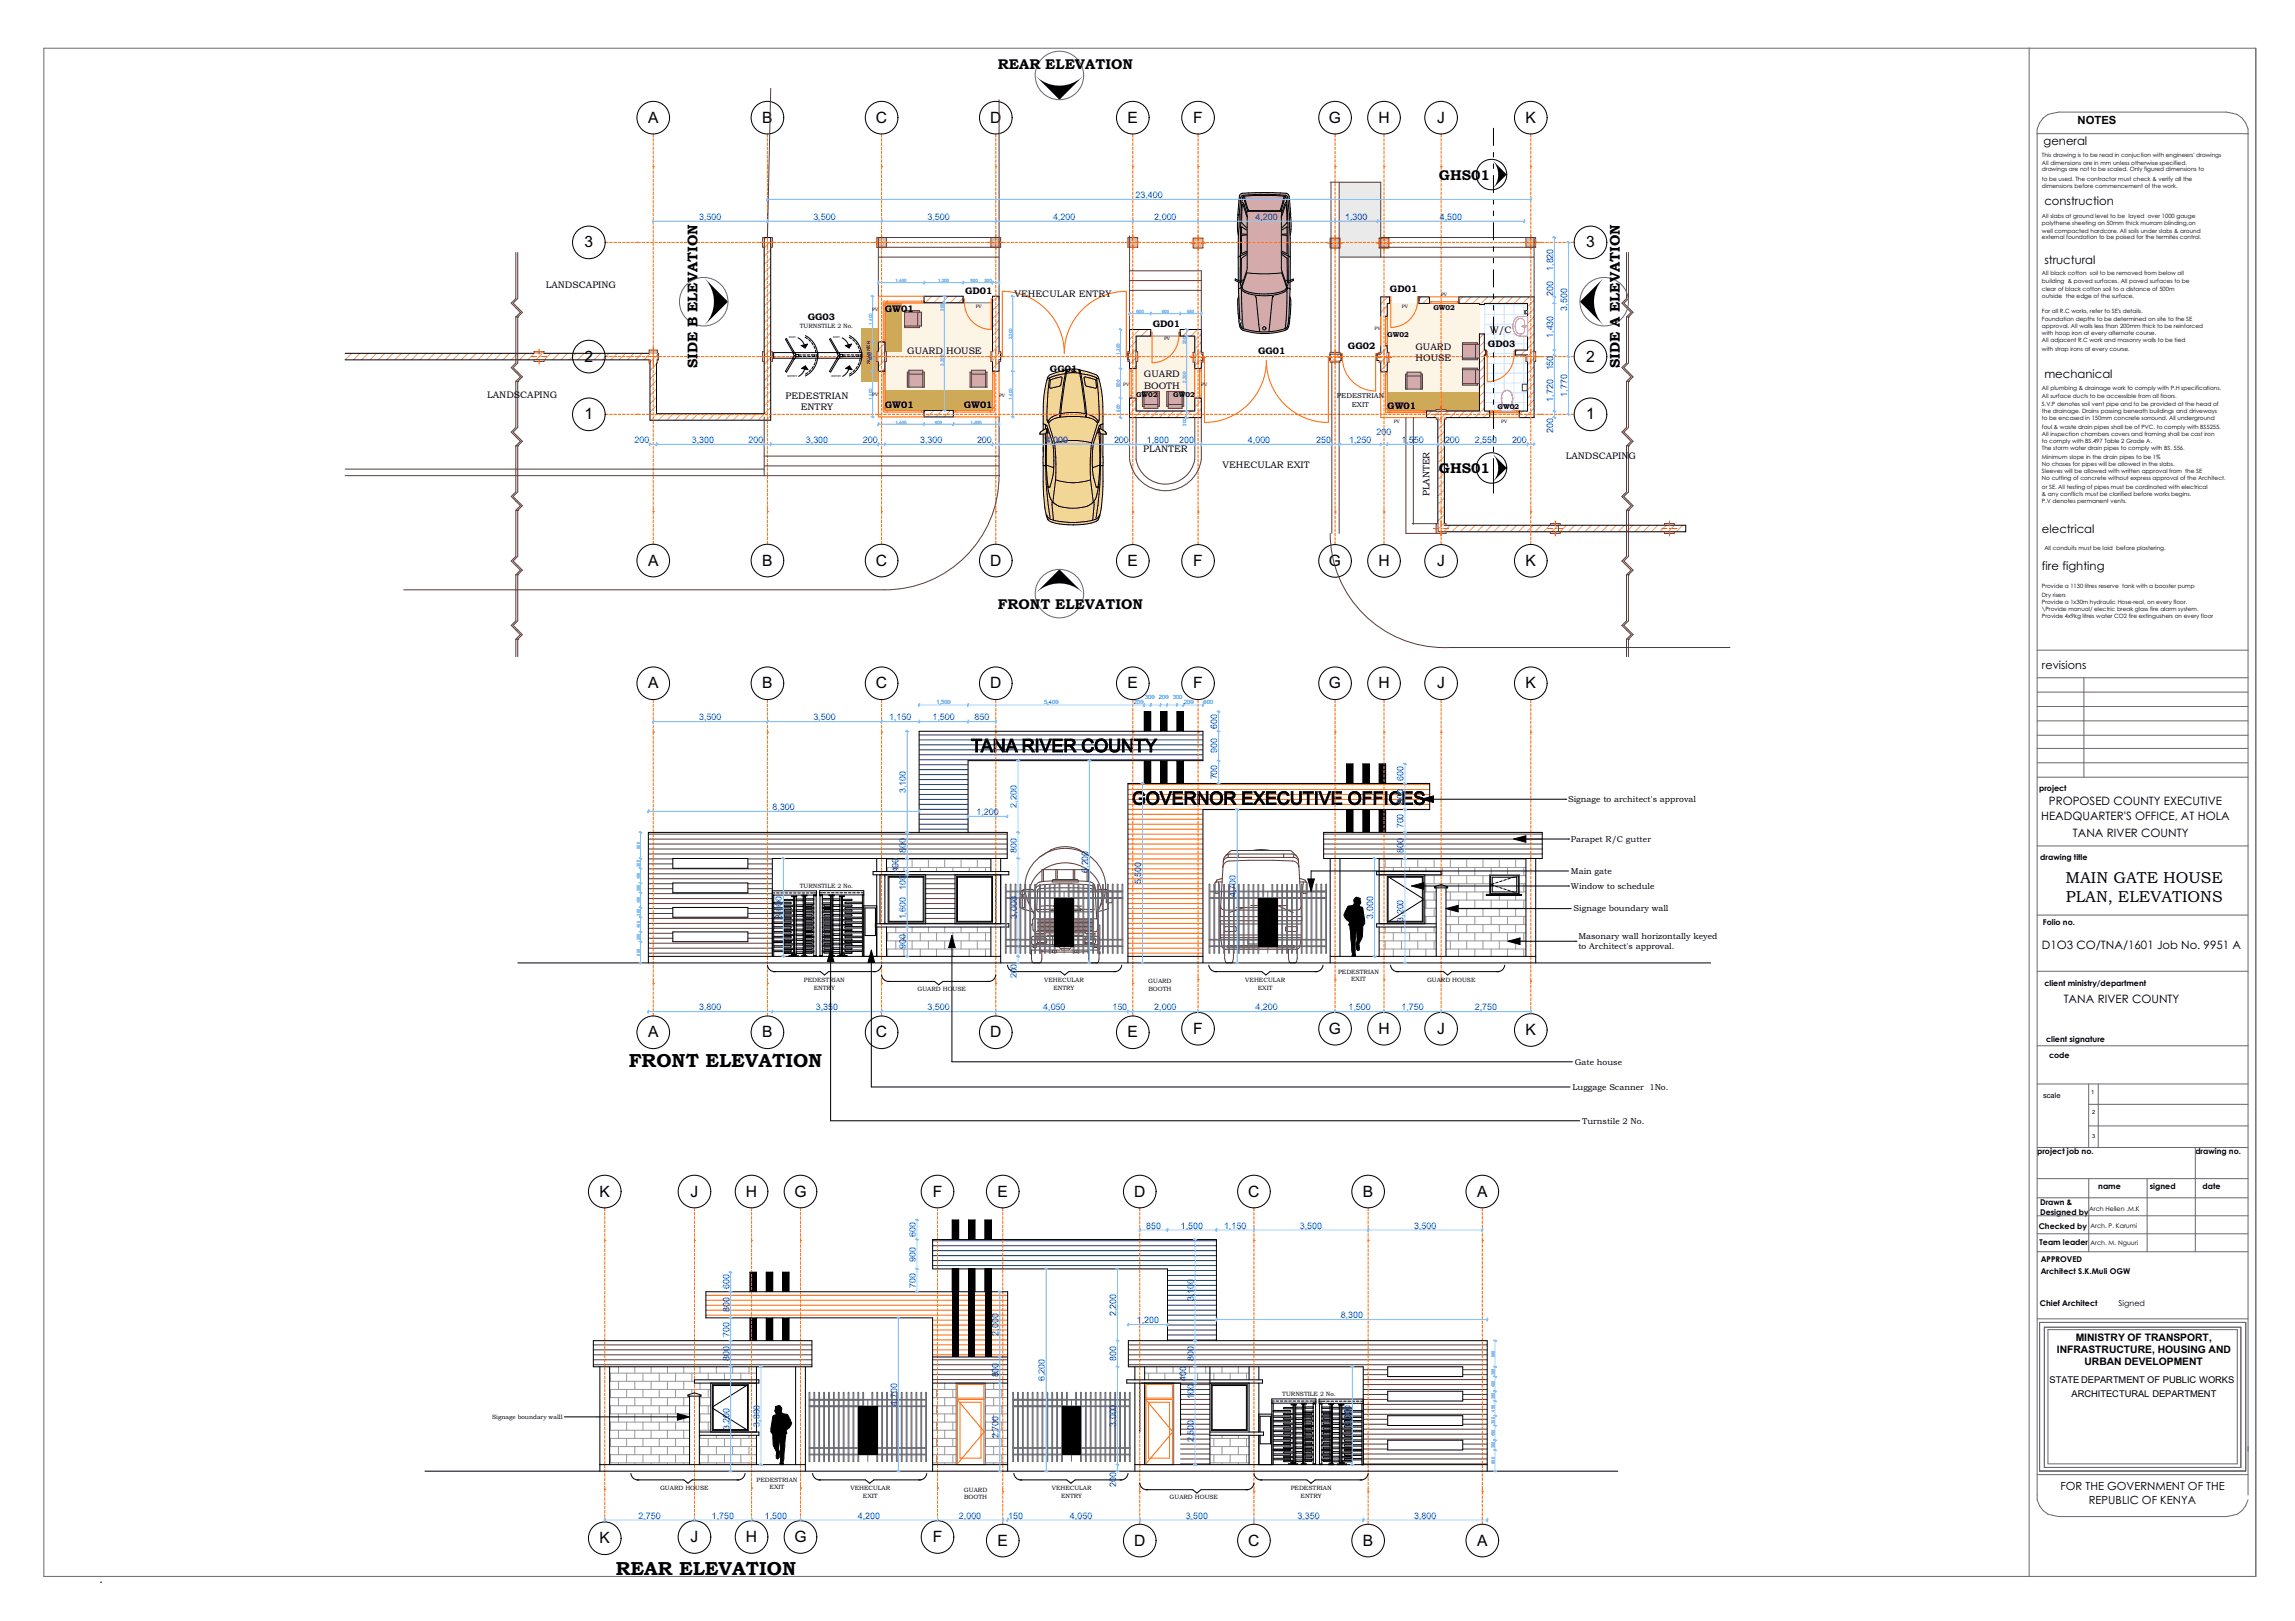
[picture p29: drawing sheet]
<svg xmlns="http://www.w3.org/2000/svg" width="841mm" height="594mm" viewBox="0 0 841 594" stroke-linecap="round" stroke-linejoin="round" font-family="sans-serif">
<defs><g id="words">
<g font-size="7">
<text x="230.4" y="390.9">FRONT ELEVATION</text>
<text x="225.6" y="577.2">REAR ELEVATION</text>
</g>
<g font-size="5.8">
<text x="756.9" y="323.7">MAIN GATE HOUSE</text>
<text x="757" y="330.7">PLAN, ELEVATIONS</text>
</g>
<g font-size="5.7">
<text x="237.5" y="45">A</text>
<text x="279.3" y="45">B</text>
<text x="321" y="45">C</text>
<text x="362.8" y="45">D</text>
<text x="413.2" y="45">E</text>
<text x="437.3" y="45">F</text>
<text x="487" y="45">G</text>
<text x="505.1" y="45">H</text>
<text x="526.7" y="45">J</text>
<text x="559.1" y="45">K</text>
<text x="214.2" y="90.7">3</text>
<text x="581.2" y="90.7">3</text>
<text x="214.2" y="132.5">2</text>
<text x="581.2" y="132.5">2</text>
<text x="214.2" y="153.7">1</text>
<text x="581.2" y="153.7">1</text>
<text x="237.5" y="207.3">A</text>
<text x="279.3" y="207.3">B</text>
<text x="321" y="207.3">C</text>
<text x="362.8" y="207.3">D</text>
<text x="413.2" y="207.4">E</text>
<text x="437.3" y="207.4">F</text>
<text x="487" y="207.4">G</text>
<text x="505.1" y="207.4">H</text>
<text x="526.7" y="207.4">J</text>
<text x="559.1" y="207.3">K</text>
<text x="237.5" y="252.2">A</text>
<text x="279.3" y="252.2">B</text>
<text x="321" y="252.2">C</text>
<text x="362.8" y="252.2">D</text>
<text x="413.2" y="252.2">E</text>
<text x="437.3" y="252.2">F</text>
<text x="487" y="252.2">G</text>
<text x="505.1" y="252.2">H</text>
<text x="526.7" y="252.2">J</text>
<text x="559.1" y="252.2">K</text>
<text x="237.5" y="380.1">A</text>
<text x="279.3" y="380.1">B</text>
<text x="321" y="380.1">C</text>
<text x="362.8" y="380.1">D</text>
<text x="413.2" y="380.1">E</text>
<text x="437.3" y="378.8">F</text>
<text x="487" y="378.8">G</text>
<text x="505.1" y="378.8">H</text>
<text x="526.7" y="378.8">J</text>
<text x="559.1" y="379.3">K</text>
<text x="219.7" y="438.5">K</text>
<text x="253.1" y="438.5">J</text>
<text x="273.3" y="438.5">H</text>
<text x="291.1" y="438.5">G</text>
<text x="341.8" y="438.5">F</text>
<text x="365.5" y="438.5">E</text>
<text x="415.6" y="438.5">D</text>
<text x="457.4" y="438.5">C</text>
<text x="499.4" y="438.5">B</text>
<text x="541.3" y="438.5">A</text>
<text x="219.7" y="565.5">K</text>
<text x="253.1" y="565.1">J</text>
<text x="273.3" y="565.1">H</text>
<text x="291.1" y="565.1">G</text>
<text x="341.8" y="565.1">F</text>
<text x="365.5" y="566.4">E</text>
<text x="415.6" y="566.4">D</text>
<text x="457.4" y="566.4">C</text>
<text x="499.4" y="566.4">B</text>
<text x="541.3" y="566.4">A</text>
</g>
<g font-size="5.2">
<text x="365.6" y="25.4">REAR ELEVATION</text>
<text x="527.3" y="66">GHS01</text>
<text x="255.6" y="135" transform="rotate(-90 255.6 135)">SIDE B ELEVATION</text>
<text x="593.6" y="135" transform="rotate(-90 593.6 135)">SIDE A ELEVATION</text>
<text x="527.3" y="173.5">GHS01</text>
<text x="365.6" y="223.3">FRONT ELEVATION</text>
</g>
<g font-size="4.3">
<text x="748.9" y="53.3">general</text>
<text x="749.1" y="75.1">construction</text>
<text x="749.1" y="96.6">structural</text>
<text x="749.1" y="138.3">mechanical</text>
<text x="748.3" y="195.4">electrical</text>
<text x="748.3" y="209">fire fighting</text>
</g>
<g font-size="4.2">
<text x="750.8" y="295.1">PROPOSED COUNTY EXECUTIVE</text>
<text x="748" y="300.5">HEADQUARTER'S OFFICE, AT HOLA</text>
<text x="759.6" y="306.8">TANA RIVER COUNTY</text>
<text x="748.2" y="347.7">D1O3 CO/TNA/1601 Job No. 9951 A</text>
<text x="756.3" y="367.6">TANA RIVER COUNTY</text>
</g>
<g font-size="4.1">
<text x="761.3" y="45.6">NOTES</text>
<text x="748.3" y="245.1">revisions</text>
<text x="755.1" y="546">FOR THE GOVERNMENT OF THE</text>
<text x="765.4" y="551.2">REPUBLIC OF KENYA</text>
</g>
<g font-size="3.8">
<text x="760.7" y="491.5">MINISTRY OF TRANSPORT,</text>
<text x="753.7" y="495.9">INFRASTRUCTURE, HOUSING AND</text>
<text x="763.8" y="500.2">URBAN DEVELOPMENT</text>
</g>
<g font-size="3.5">
<text x="200" y="105.5">LANDSCAPING</text>
<text x="353.7" y="107.6">GD01</text>
<text x="509.3" y="107">GD01</text>
<text x="371.7" y="108.9">VEHECULAR ENTRY</text>
<text x="296" y="117.3">GG03</text>
<text x="324.3" y="114.2">GW01</text>
<text x="422.4" y="119.8">GD01</text>
<text x="545.9" y="122">W/C</text>
<text x="332.4" y="129.7">GUARD HOUSE</text>
<text x="461.1" y="129.7">GG01</text>
<text x="493.9" y="127.9">GG02</text>
<text x="518.7" y="128.2">GUARD</text>
<text x="545.3" y="127.3">GD03</text>
<text x="384.8" y="136.3">GG01</text>
<text x="518.7" y="132.4">HOUSE</text>
<text x="419.2" y="138.3">GUARD</text>
<text x="419.2" y="142.5">BOOTH</text>
<text x="178.5" y="145.8">LANDSCAPING</text>
<text x="287.9" y="146.2">PEDESTRIAN</text>
<text x="324.3" y="149.5">GW01</text>
<text x="353.1" y="149.5">GW01</text>
<text x="508.4" y="149.7">GW01</text>
<text x="293.4" y="150.4">ENTRY</text>
<text x="418.9" y="165.5">PLANTER</text>
<text x="448" y="171.5">VEHECULAR EXIT</text>
<text x="573.8" y="168.2">LANDSCAPING</text>
<text x="523.8" y="181.8" transform="rotate(-90 523.8 181.8)">PLANTER</text>
</g>
<g font-size="3.4">
<text x="751.1" y="506.9">STATE DEPARTMENT OF PUBLIC WORKS</text>
<text x="759.1" y="511.8">ARCHITECTURAL DEPARTMENT</text>
</g>
<g font-size="3.3" fill="#00f">
<text x="416.1" y="72.6">23,400</text>
<text x="256.2" y="80.6">3,500</text>
<text x="298.1" y="80.6">3,500</text>
<text x="339.9" y="80.6">3,500</text>
<text x="385.9" y="80.6">4,200</text>
<text x="423" y="80.6">2,000</text>
<text x="460" y="80.6">4,200</text>
<text x="492.9" y="80.6">1,300</text>
<text x="527.6" y="80.6">4,500</text>
<text x="569.1" y="99.3" transform="rotate(-90 569.1 99.3)">1,820</text>
<text x="569.1" y="108.6" transform="rotate(-90 569.1 108.6)">200</text>
<text x="574.3" y="113.8" transform="rotate(-90 574.3 113.8)">3,500</text>
<text x="569.1" y="123.8" transform="rotate(-90 569.1 123.8)">1,430</text>
<text x="569.1" y="135.8" transform="rotate(-90 569.1 135.8)">150</text>
<text x="569.1" y="147.2" transform="rotate(-90 569.1 147.2)">1,720</text>
<text x="574.3" y="145.3" transform="rotate(-90 574.3 145.3)">1,770</text>
<text x="504.4" y="159.6">200</text>
<text x="569.1" y="158.7" transform="rotate(-90 569.1 158.7)">200</text>
<text x="232.5" y="162.3">200</text>
<text x="253.5" y="162.3">3,300</text>
<text x="274.3" y="162.3">200</text>
<text x="295.3" y="162.3">3,300</text>
<text x="316.2" y="162.3">200</text>
<text x="337.2" y="162.3">3,300</text>
<text x="358" y="162.3">200</text>
<text x="383.2" y="162.3">4,000</text>
<text x="408.2" y="162.3">200</text>
<text x="420.3" y="162.3">1,800</text>
<text x="432.1" y="162.3">200</text>
<text x="457.3" y="162.3">4,000</text>
<text x="482.4" y="162.3">250</text>
<text x="494.4" y="162.3">1,250</text>
<text x="513.5" y="162.3">1,550</text>
<text x="529.5" y="162.3">200</text>
<text x="540.4" y="162.3">2,550</text>
<text x="554.1" y="162.3">200</text>
<text x="256.2" y="264">3,500</text>
<text x="298.1" y="264">3,500</text>
<text x="325.9" y="264">1,150</text>
<text x="341.7" y="264">1,500</text>
<text x="357.1" y="264">850</text>
<text x="446.1" y="267.1" transform="rotate(-90 446.1 267.1)">600</text>
<text x="446.1" y="276.1" transform="rotate(-90 446.1 276.1)">900</text>
<text x="446.1" y="285.6" transform="rotate(-90 446.1 285.6)">700</text>
<text x="514.4" y="286.2" transform="rotate(-90 514.4 286.2)">600</text>
<text x="332" y="290.6" transform="rotate(-90 332 290.6)">3,100</text>
<text x="283.1" y="296.8">8,300</text>
<text x="357.8" y="298.6">1,200</text>
<text x="372.6" y="296" transform="rotate(-90 372.6 296)">2,200</text>
<text x="514.4" y="294.6" transform="rotate(-90 514.4 294.6)">800</text>
<text x="514.4" y="303.6" transform="rotate(-90 514.4 303.6)">700</text>
<text x="332" y="312.5" transform="rotate(-90 332 312.5)">800</text>
<text x="372.6" y="312.5" transform="rotate(-90 372.6 312.5)">800</text>
<text x="514.4" y="312.5" transform="rotate(-90 514.4 312.5)">800</text>
<text x="329.2" y="319.7" transform="rotate(-90 329.2 319.7)">400</text>
<text x="398.7" y="319.9" transform="rotate(-90 398.7 319.9)">6,200</text>
<text x="332" y="326.3" transform="rotate(-90 332 326.3)">100</text>
<text x="418.2" y="324.1" transform="rotate(-90 418.2 324.1)">5,500</text>
<text x="452.9" y="328.8" transform="rotate(-90 452.9 328.8)">4,700</text>
<text x="286.6" y="336.6" transform="rotate(-90 286.6 336.6)">3,000</text>
<text x="332" y="336.9" transform="rotate(-90 332 336.9)">1,600</text>
<text x="372.6" y="336.6" transform="rotate(-90 372.6 336.6)">3,000</text>
<text x="503.2" y="336.6" transform="rotate(-90 503.2 336.6)">3,000</text>
<text x="514.4" y="337.8" transform="rotate(-90 514.4 337.8)">3,200</text>
<text x="332" y="347.8" transform="rotate(-90 332 347.8)">900</text>
<text x="372.6" y="358.5" transform="rotate(-90 372.6 358.5)">200</text>
<text x="256.2" y="370.2">3,800</text>
<text x="299" y="370.2">3,350</text>
<text x="339.9" y="370.2">3,500</text>
<text x="382.3" y="370.2">4,050</text>
<text x="407.6" y="370.2">150</text>
<text x="423" y="370.2">2,000</text>
<text x="460" y="370.2">4,200</text>
<text x="494.1" y="370.2">1,500</text>
<text x="513.5" y="370.2">1,750</text>
<text x="540.4" y="370.2">2,750</text>
<text x="335.6" y="453.4" transform="rotate(-90 335.6 453.4)">600</text>
<text x="420" y="450.2">850</text>
<text x="432.7" y="450.2">1,500</text>
<text x="448.5" y="450.2">1,150</text>
<text x="476.3" y="450.2">3,500</text>
<text x="518.2" y="450.2">3,500</text>
<text x="335.6" y="462.3" transform="rotate(-90 335.6 462.3)">900</text>
<text x="267.3" y="472.5" transform="rotate(-90 267.3 472.5)">600</text>
<text x="335.6" y="471.9" transform="rotate(-90 335.6 471.9)">700</text>
<text x="437.5" y="476.8" transform="rotate(-90 437.5 476.8)">3,100</text>
<text x="267.3" y="480.9" transform="rotate(-90 267.3 480.9)">800</text>
<text x="409" y="482.2" transform="rotate(-90 409 482.2)">2,200</text>
<text x="416.6" y="484.9">1,200</text>
<text x="491.3" y="483.1">8,300</text>
<text x="267.3" y="489.8" transform="rotate(-90 267.3 489.8)">700</text>
<text x="365.9" y="489.4" transform="rotate(-90 365.9 489.4)">2,000</text>
<text x="267.3" y="498.8" transform="rotate(-90 267.3 498.8)">800</text>
<text x="409" y="498.8" transform="rotate(-90 409 498.8)">800</text>
<text x="437.5" y="498.8" transform="rotate(-90 437.5 498.8)">800</text>
<text x="365.9" y="504.8" transform="rotate(-90 365.9 504.8)">800</text>
<text x="382.9" y="506.1" transform="rotate(-90 382.9 506.1)">6,200</text>
<text x="434.7" y="506" transform="rotate(-90 434.7 506)">400</text>
<text x="328.7" y="515.1" transform="rotate(-90 328.7 515.1)">4,700</text>
<text x="437.5" y="512.5" transform="rotate(-90 437.5 512.5)">100</text>
<text x="267.3" y="524.1" transform="rotate(-90 267.3 524.1)">3,200</text>
<text x="278.4" y="522.9" transform="rotate(-90 278.4 522.9)">3,000</text>
<text x="365.9" y="527" transform="rotate(-90 365.9 527)">2,700</text>
<text x="409" y="522.9" transform="rotate(-90 409 522.9)">3,000</text>
<text x="495.1" y="522.9" transform="rotate(-90 495.1 522.9)">3,000</text>
<text x="437.5" y="528.6" transform="rotate(-90 437.5 528.6)">2,500</text>
<text x="409" y="544.8" transform="rotate(-90 409 544.8)">200</text>
<text x="234" y="556.5">2,750</text>
<text x="260.9" y="556.5">1,750</text>
<text x="280.3" y="556.5">1,500</text>
<text x="314.4" y="556.5">4,200</text>
<text x="351.4" y="556.5">2,000</text>
<text x="369.5" y="556.5">150</text>
<text x="392.1" y="556.5">4,050</text>
<text x="434.5" y="556.5">3,500</text>
<text x="475.4" y="556.5">3,350</text>
<text x="518.2" y="556.5">3,800</text>
</g>
<g font-size="3.1">
<text x="574.6" y="293.9">Signage to architect's approval</text>
<text x="575.6" y="308.5">Parapet R/C gutter</text>
<text x="575.6" y="320.2">Main gate</text>
<text x="575.6" y="325.7">Window to schedule</text>
<text x="576.7" y="334">Signage boundary wall</text>
<text x="578.4" y="344.1">Masonary wall horizontally keyed</text>
<text x="578.4" y="347.8">to Architect's approval.</text>
<text x="577.1" y="390.1">Gate house</text>
<text x="576.2" y="399.4">Luggage Scanner 1No.</text>
<text x="579.8" y="411.7">Turnstile 2 No.</text>
</g>
<g font-size="2.9">
<text x="747.2" y="289.7">project</text>
<text x="747.7" y="315.1">drawing title</text>
<text x="748.6" y="338.8">Folio no.</text>
<text x="749.1" y="361.3">client ministry/department</text>
<text x="749.8" y="381.9">client signature</text>
<text x="750.9" y="387.7">code</text>
<text x="746.5" y="423">project job no.</text>
<text x="804.5" y="423">drawing no.</text>
<text x="768.9" y="435.7">name</text>
<text x="787.8" y="435.7">signed</text>
<text x="807.1" y="435.7">date</text>
<text x="747.6" y="441.5">Drawn &amp;</text>
<text x="747.6" y="445.2">Designed by</text>
<text x="747.1" y="450.4">Checked by</text>
<text x="747.4" y="456.3">Team leader</text>
<text x="747.8" y="462.5">APPROVED</text>
<text x="747.8" y="466.7">Architect S.K.Muli OGW</text>
<text x="747.5" y="478.6">Chief Architect</text>
<text x="776.4" y="478.4">Signed</text>
</g>
<text font-size="2.8" x="748.7" y="402.3">scale</text>
<g font-size="2.6">
<text x="525.3" y="113.6">GW02</text>
<text x="508.4" y="123.6">GW02</text>
<text x="416.3" y="145.3">GW02</text>
<text x="429.9" y="145.3">GW</text>
<text x="434.4" y="145.3">02</text>
<text x="489.9" y="145.9">PEDESTRIAN</text>
<text x="495.4" y="149.1">EXIT</text>
<text x="548.8" y="149.9">GW02</text>
</g>
<g font-size="2.3">
<text x="293" y="120.3">TURNSTILE 2 No.</text>
<text x="293" y="325.2">TURNSTILE 2 No.</text>
<text x="294.6" y="359.9">PEDESTRIAN</text>
<text x="382.6" y="359.9">VEHECULAR</text>
<text x="456.3" y="359.9">VEHECULAR</text>
<text x="490.3" y="356.8">PEDESTRIAN</text>
<text x="495.1" y="359.6">EXIT</text>
<text x="522.9" y="359.9">GUARD HOUSE</text>
<text x="298.2" y="362.6">ENTRY</text>
<text x="336.2" y="363">GUARD HOUSE</text>
<text x="386" y="362.6">ENTRY</text>
<text x="420.8" y="360.3">GUARD</text>
<text x="420.8" y="363.1">BOOTH</text>
<text x="460.9" y="362.6">EXIT</text>
<text x="765.5" y="443.8">Arch Hellen .M.K</text>
<text x="766" y="450">Arch. P. Karumi</text>
<text x="766" y="456.1">Arch. M. Nguuri</text>
<text x="469.9" y="511.5">TURNSTILE 2 No.</text>
<text x="180.4" y="520">Signage boundary walll</text>
<text x="277.3" y="543.1">PEDESTRIAN</text>
<text x="282" y="545.8">EXIT</text>
<text x="241.9" y="546.1">GUARD HOUSE</text>
<text x="311.6" y="546.1">VEHECULAR</text>
<text x="316.2" y="548.9">EXIT</text>
<text x="353.2" y="546.6">GUARD</text>
<text x="353.3" y="549.3">BOOTH</text>
<text x="385.4" y="546.1">VEHECULAR</text>
<text x="388.8" y="548.9">ENTRY</text>
<text x="428.6" y="549.2">GUARD HOUSE</text>
<text x="473" y="546.1">PEDESTRIAN</text>
<text x="476.6" y="548.9">ENTRY</text>
</g>
<g font-size="2.1">
<text x="748.3" y="57.4">This drawing is to be read in conjuction with engineers' drawings</text>
<text x="748.3" y="60.6">All dimensions are in mm unless otherwise specified.</text>
<text x="748.3" y="62.7">drawings are not to be scaled. Only figured dimensions to</text>
<text x="748.3" y="66.3">to be used. The contractor must check &amp; verify all the</text>
<text x="748.3" y="69">dimensions before commencement of the work.</text>
<text x="748.3" y="79.8">All slabs at ground level to be layed over 1000 gauge</text>
<text x="748.3" y="82.5">polythene sheeting on 50mm thick murram blinding,on</text>
<text x="748.3" y="85.5">well compacted hardcore. All soils under slabs &amp; around</text>
<text x="748.3" y="87.7">external foundation to be poised for the termites control.</text>
<text x="748.3" y="100.9">All black cotton soil to be removed from below all</text>
<text x="748.3" y="103.5">building &amp; paved surfaces. All paved surfaces to be</text>
<text x="748.3" y="106.6">clear of black cotton soil to a distance of 500m</text>
<text x="748.3" y="109.3">outside the edge of the surface.</text>
<text x="748.3" y="114.5">For all R.C works, refer to SE's details.</text>
<text x="748.3" y="117.6">Foundation depths to be determined on site to the SE</text>
<text x="748.3" y="120.2">approval. All walls less than 200mm thick to be reinforced</text>
<text x="748.3" y="122.9">with hoop iron at every alternate course.</text>
<text x="748.3" y="125.5">All adjacent R.C work and masonry walls to be tied</text>
<text x="748.3" y="128.6">with strap irons at every course.</text>
<text x="748.3" y="143.1">All plumbing &amp; drainage work to comply with P.H specifications.</text>
<text x="748.3" y="145.7">All surface ducts to be accessible from all floors.</text>
<text x="748.3" y="148.8">S.V.P denotes soil vent pipe and to be provided at the head of</text>
<text x="748.3" y="151.4">the drainage. Drains passing beneath buildings and driveways</text>
<text x="748.3" y="154">to be encased in 150mm concrete sorround. All underground</text>
<text x="748.3" y="157.1">foul &amp; waste drain pipes shall be of PVC. to comply with BS5255.</text>
<text x="748.3" y="159.8">All inspection chambers covers and framing shall be cast iron</text>
<text x="748.3" y="162.4">to comply with BS.497 Table 2 Grade A.</text>
<text x="748.3" y="165">The storm water drain pipes to comply with BS. 556.</text>
<text x="748.3" y="168.1">Minimum slope in the drain pipes to be 1%</text>
<text x="748.3" y="170.7">No chases for pipes will be allowed in the slabs.</text>
<text x="748.3" y="173.4">Sleeves will be allowed with written approval from the SE</text>
<text x="748.3" y="176">No cutting of concrete without express approval of the Architect.</text>
<text x="748.3" y="179.1">or SE. All testing of pipes must be cordinated with electrical</text>
<text x="748.3" y="181.7">&amp; any conflicts must be clarified before works begins.</text>
<text x="748.3" y="184.3">P.V denotes permanent vents.</text>
<text x="749.1" y="201.5">All conduits must be laid before plastering.</text>
<text x="748.3" y="215.5">Provide a 1130 litres reserve tank with a booster pump</text>
<text x="748.3" y="218.6">Dry risers</text>
<text x="748.3" y="221.2">Provide a 1x30m hydraulic Hose-real, on every floor.</text>
<text x="748.3" y="223.9">\Provide manual/ electric break glass fire alarm system.</text>
<text x="748.3" y="226.5">Provide 4x9kg litres water CO2 fire extingushers on every floor</text>
<text x="766.3" y="400.9">1</text>
<text x="766.7" y="408.4">2</text>
<text x="766.7" y="417.1">3</text>
</g>
<g font-size="2.1" fill="#00f">
<text x="419.6" y="256.2">300</text>
<text x="424.7" y="256.2">200</text>
<text x="429.8" y="256.2">300</text>
<text x="343.1" y="258">1,500</text>
<text x="382.6" y="258">5,400</text>
<text x="415.5" y="258">200</text>
<text x="433.9" y="258">200</text>
<text x="441.1" y="258">600</text>
</g>
<g font-size="1.7">
<text x="357.6" y="112.8">PV</text>
<text x="513.7" y="112.8">PV</text>
<text x="528.1" y="108.3">PV</text>
<text x="319.6" y="114.1">PV</text>
<text x="426.6" y="124.8">PV</text>
<text x="503.7" y="120.9">PV</text>
<text x="318.8" y="133.5" transform="rotate(-90 318.8 133.5)">SCANNER</text>
<text x="411.6" y="141.5">PV</text>
<text x="440.2" y="141.5">PV</text>
<text x="319.6" y="145">PV</text>
<text x="366.1" y="145.4">PV</text>
<text x="510.7" y="155">PV</text>
<text x="550.1" y="155.2">PV</text>
</g>
<g font-size="1.6" fill="#00f">
<text x="328.2" y="103.4">1,400</text>
<text x="343.7" y="103.4">1,200</text>
<text x="355.6" y="103.4">900</text>
<text x="360.7" y="103.4">200</text>
<text x="345.8" y="113.9" transform="rotate(-90 345.8 113.9)">200</text>
<text x="319.6" y="119" transform="rotate(-90 319.6 119)">1,400</text>
<text x="416.4" y="114.7">650</text>
<text x="425.7" y="114.7">900</text>
<text x="435" y="114.7">650</text>
<text x="370.9" y="124.3" transform="rotate(-90 370.9 124.3)">2,300</text>
<text x="410.4" y="130" transform="rotate(-90 410.4 130)">1,200</text>
<text x="434.6" y="126.1" transform="rotate(-90 434.6 126.1)">200</text>
<text x="319.6" y="132" transform="rotate(-90 319.6 132)">900</text>
<text x="345.8" y="134.1" transform="rotate(-90 345.8 134.1)">3,300</text>
<text x="410.4" y="141.8" transform="rotate(-90 410.4 141.8)">900</text>
<text x="434.6" y="140.3" transform="rotate(-90 434.6 140.3)">2,300</text>
<text x="319.6" y="146.5" transform="rotate(-90 319.6 146.5)">1,400</text>
<text x="370.9" y="146.5" transform="rotate(-90 370.9 146.5)">1,400</text>
<text x="328.2" y="155.2">1,400</text>
<text x="342.6" y="155.2">900</text>
<text x="355.7" y="155.2">1,400</text>
<text x="410.4" y="150.8" transform="rotate(-90 410.4 150.8)">600</text>
<text x="434.6" y="156" transform="rotate(-90 434.6 156)">200</text>
</g>
<g font-size="1.5" fill="#00f">
<text x="234.5" y="311" transform="rotate(-90 234.5 311)">800</text>
<text x="234.5" y="317.6" transform="rotate(-90 234.5 317.6)">300</text>
<text x="234.5" y="322.1" transform="rotate(-90 234.5 322.1)">450</text>
<text x="234.5" y="326.6" transform="rotate(-90 234.5 326.6)">300</text>
<text x="234.5" y="335.5" transform="rotate(-90 234.5 335.5)">300</text>
<text x="234.5" y="331.1" transform="rotate(-90 234.5 331.1)">450</text>
<text x="234.5" y="340" transform="rotate(-90 234.5 340)">450</text>
<text x="234.5" y="344.5" transform="rotate(-90 234.5 344.5)">300</text>
<text x="234.5" y="350.2" transform="rotate(-90 234.5 350.2)">650</text>
<text x="547.7" y="497.3" transform="rotate(-90 547.7 497.3)">800</text>
<text x="547.7" y="503.9" transform="rotate(-90 547.7 503.9)">300</text>
<text x="547.7" y="508.3" transform="rotate(-90 547.7 508.3)">450</text>
<text x="547.7" y="512.8" transform="rotate(-90 547.7 512.8)">300</text>
<text x="547.7" y="521.8" transform="rotate(-90 547.7 521.8)">300</text>
<text x="547.7" y="517.3" transform="rotate(-90 547.7 517.3)">450</text>
<text x="547.7" y="526.3" transform="rotate(-90 547.7 526.3)">450</text>
<text x="547.7" y="530.8" transform="rotate(-90 547.7 530.8)">300</text>
<text x="547.7" y="536.4" transform="rotate(-90 547.7 536.4)">650</text>
</g>
<g font-size="1">
<text x="289.1" y="123.9">EXIT</text>
<text x="305.3" y="123.9">EXIT</text>
<text x="288.5" y="138.1">ENTRY</text>
<text x="304.7" y="138.1">ENTRY</text>
</g>
</g></defs>
<path d="M37.2 579.7l-.4 .1" fill="none" stroke="#000" stroke-width=".37"/>
<g fill="none" stroke="#6a6a6a" stroke-width=".37">
<path d="M16.1 17.7h810.5v560h-810.5zM743.6 17.5v560.2M746.5 49h77.3M746.5 238.2h77.3M746.5 248.3h77.3M746.5 253.6h77.3M746.5 258.9h77.3M763.6 248.3v36.5M746.5 264.2h77.3M746.5 269.4h77.3M746.5 274.3h77.3M746.5 279.5h77.3"/>
<path d="M746.5 284.8h77.3M746.5 310h77.3M746.5 335.3h77.3M746.5 355.9h77.3M746.5 397.2h77.3M746.5 383.2h77.3M765.4 397.2v23.3M768.9 397.2v23.3M765.4 412.6h58.4M765.4 404.7h58.4M746.5 431.9h77.3M746.5 420.5h77.3"/>
<path d="M746.5 438.9h77.3M765.4 431.9v26.8M786.8 431.9v26.8M804.5 420.5v38.2M746.5 458.7h77.3M746.5 445.5h77.3M746.5 452.1h77.3M746.5 483.3h77.3M747.4 484.6h75.5v54.5h-75.5zM749.1 486.4h72.1v51.3h-72.1zM750.5 487.2h69.3v49.2h-69.3zM746.5 540.4h77.3"/>
<path d="M823.8 547.8v-500.6a7.1 7.1 0 0 0-5.7-5.7l-2.2-.4h-61.5l-2.2 .4a7.1 7.1 0 0 0-5.7 5.7v502.4a7.1 7.1 0 0 0 5.7 5.7l2.2 .4h61.5l2.2-.4a7.1 7.1 0 0 0 5.7-5.7"/>
</g>
<path d="M416.3 123.1h21.5v27.5h-21.5z" fill-rule="evenodd" fill="#fcf5e5"/>
<path d="M416.3 123.1h21.5v27.5h-21.5z" fill="none" stroke="#7f7f7f" stroke-width=".37"/>
<path d="M324.3 110.9h39.4v39.5h-39.4z" fill-rule="evenodd" fill="#fcf5e5"/>
<path d="M324.3 110.9h39.4v39.5h-39.4z" fill="none" stroke="#7f7f7f" stroke-width=".37"/>
<path d="M508.4 111.2h33.7v39.4h-33.7z" fill-rule="evenodd" fill="#fcf5e5"/>
<path d="M543.9 111.5h15.9v39.1h-15.9z" fill-rule="evenodd" fill="#fff"/>
<g fill="none" stroke="#cae6ff" stroke-width=".37">
<path d="M543.9 118.8h15.9M543.9 115.2h15.9M543.9 111.7h15.9M544 111.5v39.1M547.6 111.5v39.1M551.2 111.5v39.1M554.8 111.5v39.1M558.4 111.5v39.1M543.9 136.8h15.9M543.9 133.2h15.9M543.9 129.6h15.9M543.9 126h15.9"/>
<path d="M543.9 122.4h15.9M543.9 147.5h15.9M543.9 143.9h15.9M543.9 140.3h15.9"/>
</g>
<path d="M491 66.8h15v27.4h-15z" fill-rule="evenodd" fill="#eaeaea"/>
<g fill="#cea851">
<path d="M324.3 110.9h6.3v17.8h-6.3z" fill-rule="evenodd"/>
<path d="M315.7 120.2h6.2v19.7h-6.2z" fill-rule="evenodd"/>
<path d="M324.3 142.8h39.4v7.6h-39.4z" fill-rule="evenodd"/>
<path d="M508.4 143.9h33.7v6.7h-33.7z" fill-rule="evenodd"/>
</g>
<path d="M237.6 305h131.5v9.6h-86.1v35.9h-45.4zM246.6 314.6v3.6h27.5v-3.6zM246.6 323.6v3.5h27.5v-3.5zM246.6 332.5v3.6h27.5v-3.6zM246.6 341.5v3.6h27.5v-3.6z" fill-rule="evenodd" fill="#fff"/>
<g fill="none" stroke="#573938" stroke-width=".37">
<path d="M237.6 318.4h45.4M237.6 316.6h9M237.6 314.7h9M237.6 312.9h131.5M237.6 311.1h131.5M237.6 309.3h131.5M237.6 307.5h131.5M237.6 305.7h131.5M274.1 316.6h8.9M274.1 314.7h8.9M237.6 338.4h45.4M237.6 336.6h45.4"/>
<path d="M237.6 334.7h9M237.6 332.9h9M237.6 331.1h45.4M237.6 329.3h45.4M237.6 327.5h45.4M237.6 325.6h9M237.6 323.8h9M237.6 322h45.4M237.6 320.2h45.4M274.1 334.7h8.9M274.1 332.9h8.9M274.1 325.6h8.9"/>
<path d="M274.1 323.8h8.9M237.6 349.3h45.4M237.6 347.5h45.4M237.6 345.6h45.4M237.6 343.8h9M237.6 342h9M237.6 340.2h45.4M274.1 343.8h8.9M274.1 342h8.9"/>
</g>
<path d="M336.8 268h104v10.7h-86.1v26.3h-17.9z" fill-rule="evenodd" fill="#fff"/>
<g fill="none" stroke="#004080" stroke-width=".37">
<path d="M336.8 278.4h104M336.8 276.6h104M336.8 274.8h104M336.8 273h104M336.8 271.1h104M336.8 269.3h104M336.8 298.4h17.9M336.8 296.6h17.9M336.8 294.8h17.9M336.8 292.9h17.9M336.8 291.1h17.9M336.8 289.3h17.9"/>
<path d="M336.8 287.5h17.9M336.8 285.7h17.9M336.8 283.9h17.9M336.8 282h17.9M336.8 280.2h17.9M336.8 303.8h17.9M336.8 302h17.9M336.8 300.2h17.9"/>
</g>
<path d="M413.3 287.1h110.6v9.6h-83.1v53.8h-27.5z" fill-rule="evenodd" fill="#fff"/>
<g fill="none" stroke="#f60" stroke-width=".37">
<path d="M413.3 298.4h27.5M413.3 296.6h110.6M413.3 294.8h110.6M413.3 292.9h110.6M413.3 291.1h110.6M413.3 289.3h110.6M413.3 287.5h110.6M413.3 318.4h27.5M413.3 316.6h27.5M413.3 314.7h27.5M413.3 312.9h27.5M413.3 311.1h27.5"/>
<path d="M413.3 309.3h27.5M413.3 307.5h27.5M413.3 305.7h27.5M413.3 303.8h27.5M413.3 302h27.5M413.3 300.2h27.5M413.3 338.4h27.5M413.3 336.6h27.5M413.3 334.7h27.5M413.3 332.9h27.5M413.3 331.1h27.5M413.3 329.3h27.5"/>
<path d="M413.3 327.5h27.5M413.3 325.6h27.5M413.3 323.8h27.5M413.3 322h27.5M413.3 320.2h27.5M413.3 349.3h27.5M413.3 347.5h27.5M413.3 345.6h27.5M413.3 343.8h27.5M413.3 342h27.5M413.3 340.2h27.5"/>
</g>
<path d="M324.9 339.7h38.2v10.8h-38.2z" fill-rule="evenodd" fill="#fff"/>
<g fill="none" stroke="#999" stroke-width=".37">
<path d="M328.3 339.7v2.1M334.2 339.7v2.1M340.2 339.7v2.1M346.2 339.7v2.1M352.2 339.7v2.1M358.1 339.7v2.1M324.9 347.8h38.2M324.9 344.8h38.2M324.9 341.8h38.2M325.3 341.8v3M325.3 347.8v2.7M328.3 344.8v3"/>
<path d="M331.2 341.8v3M331.2 347.8v2.7M334.2 344.8v3M337.2 341.8v3M337.2 347.8v2.7M340.2 344.8v3M343.2 341.8v3M343.2 347.8v2.7M346.2 344.8v3M349.2 341.8v3M349.2 347.8v2.7M352.2 344.8v3"/>
<path d="M355.2 341.8v3M355.2 347.8v2.7M358.1 344.8v3M361.1 341.8v3M361.1 347.8v2.7"/>
</g>
<path d="M324.9 314.6h38.2v4.8h-38.2z" fill-rule="evenodd" fill="#fff"/>
<g fill="none" stroke="#999" stroke-width=".37">
<path d="M324.9 317.9h38.2M324.9 314.9h38.2M325.3 314.6v.3M325.3 317.9v1.5M328.3 314.9v3M331.2 314.6v.3M331.2 317.9v1.5M334.2 314.9v3M337.2 314.6v.3M337.2 317.9v1.5M340.2 314.9v3M343.2 314.6v.3"/>
<path d="M343.2 317.9v1.5M346.2 314.9v3M349.2 314.6v.3M349.2 317.9v1.5M352.2 314.9v3M355.2 314.6v.3M355.2 317.9v1.5M358.1 314.9v3M361.1 314.6v.3M361.1 317.9v1.5"/>
</g>
<path d="M505.4 314.6h53.8v35.9h-29.3v-25.1h.6v-.5l-2.4-.7-2.4 .7v.5h.6v13.1h-4.2v-17.9h6v-1.2h-22.7zM545.9 320.6v7.5h10.8v-7.5z" fill-rule="evenodd" fill="#fff"/>
<g fill="none" stroke="#999" stroke-width=".37">
<path d="M505.4 317.9h53.8M505.4 314.9h53.8M507.6 314.9v3M510.6 314.6v.3M510.6 317.9v1.5M513.6 314.9v3M516.5 314.6v.3M516.5 317.9v1.5M519.5 314.9v3M522.5 314.6v.3M522.5 317.9v1.5M525.5 314.9v3"/>
<path d="M528.5 314.6v.3M528.5 317.9v3M531.5 314.9v3M534.5 314.6v.3M534.5 317.9v3M537.5 314.9v3M540.5 314.6v.3M540.5 317.9v3M543.4 314.9v3M546.4 314.6v.3M546.4 317.9v2.7M549.4 314.9v3"/>
<path d="M552.4 314.6v.3M552.4 317.9v2.7M555.4 314.9v3M558.4 314.6v.3M558.4 317.9v3M522.1 335.8h4.2M522.1 332.8h4.2M522.1 329.8h4.2M522.1 326.8h4.2M522.1 323.9h23.8M522.1 320.9h23.8M522.5 320.6v.3"/>
<path d="M522.5 323.9v2.9M522.5 329.8v3M522.5 335.8v2.7M525.5 320.9v3M525.5 326.8v3M525.5 332.8v3M528.5 323.9v.4M529.9 338.8h29.3M529.9 335.8h29.3M529.9 332.8h29.3M529.9 329.8h29.3M529.9 326.8h16"/>
<path d="M531.5 320.9v3M531.5 326.8v3M531.5 332.8v3M531.5 338.8v3M534.5 323.9v2.9M534.5 329.8v3M534.5 335.8v3M537.5 320.9v3M537.5 326.8v3M537.5 332.8v3M537.5 338.8v3M540.5 323.9v2.9"/>
<path d="M540.5 329.8v3M540.5 335.8v3M543.4 320.9v3M543.4 326.8v3M543.4 332.8v3M543.4 338.8v3M546.4 329.8v3M546.4 335.8v3M549.4 328.1v1.7M549.4 332.8v3M549.4 338.8v3M552.4 329.8v3"/>
<path d="M552.4 335.8v3M555.4 328.1v1.7M555.4 332.8v3M555.4 338.8v3M556.7 326.8h2.5M556.7 323.9h2.5M556.7 320.9h2.5M558.4 323.9v2.9M558.4 329.8v3M558.4 335.8v3M529.9 347.8h29.3M529.9 344.8h29.3"/>
<path d="M529.9 341.8h29.3M531.5 344.8v3M534.5 341.8v3M534.5 347.8v2.7M537.5 344.8v3M540.5 341.8v3M540.5 347.8v2.7M543.4 344.8v3M546.4 341.8v3M546.4 347.8v2.7M549.4 344.8v3M552.4 341.8v3"/>
<path d="M552.4 347.8v2.7M555.4 344.8v3M558.4 341.8v3M558.4 347.8v2.7"/>
</g>
<path d="M505.4 339.7h20.9v10.8h-20.9z" fill-rule="evenodd" fill="#fff"/>
<g fill="none" stroke="#999" stroke-width=".37">
<path d="M507.6 339.7v2.1M513.6 339.7v2.1M519.5 339.7v2.1M525.5 339.7v2.1M505.4 347.8h20.9M505.4 344.8h20.9M505.4 341.8h20.9M507.6 344.8v3M510.6 341.8v3M510.6 347.8v2.7M513.6 344.8v3M516.5 341.8v3"/>
<path d="M516.5 347.8v2.7M519.5 344.8v3M522.5 341.8v3M522.5 347.8v2.7M525.5 344.8v3"/>
</g>
<path d="M485.1 305h80.1v9.6h-80.1z" fill-rule="evenodd" fill="#fff"/>
<path d="M485.1 312.9h80.1M485.1 311.1h80.1M485.1 309.3h80.1M485.1 307.5h80.1M485.1 305.7h80.1" fill="none" stroke="#573938" stroke-width=".37"/>
<path d="M339.2 320.6h10.8v17.9h-10.8z" fill-rule="evenodd" fill="#fff"/>
<path d="M339.2 338.4h10.8M339.2 336.6h10.8M339.2 334.7h10.8M339.2 332.9h10.8M339.2 331.1h10.8M339.2 329.3h10.8M339.2 327.5h10.8M339.2 325.6h10.8M339.2 323.8h10.8M339.2 322h10.8" fill="none" stroke="#573938" stroke-width=".37"/>
<g fill="#000">
<path d="M368.6 323.7l.2 .5h-.5zM370.3 323.7l.3 .5h-.5zM372.1 323.7l.3 .5h-.5zM373.9 323.7l.3 .5h-.6zM375.7 323.7l.3 .5h-.6zM377.5 323.7l.3 .5h-.6zM379.3 323.7l.3 .5h-.6zM381.1 323.7l.2 .5h-.5zM382.9 323.7l.3 .5h-.6zM384.7 323.7l.3 .5h-.6zM386.5 323.7l.2 .5h-.5zM388.2 323.7l.3 .5h-.5z"/>
<path d="M391.6 323.7l.3 .5h-.5zM393.4 323.7l.3 .5h-.6zM395.2 323.7l.3 .5h-.6zM397 323.7l.3 .5h-.6zM398.8 323.7l.3 .5h-.6zM400.6 323.7l.3 .5h-.6zM402.4 323.7l.3 .5h-.6zM404.2 323.7l.2 .5h-.5zM406 323.7l.2 .5h-.5zM407.7 323.7l.3 .5h-.5zM409.5 323.7l.3 .5h-.5zM411.3 323.7l.3 .5h-.6z"/>
<path d="M443.2 323.7l.3 .5h-.6zM445 323.7l.3 .5h-.6zM446.8 323.7l.2 .5h-.5zM448.6 323.7l.2 .5h-.5zM450.4 323.7l.2 .5h-.5zM452.1 323.7l.3 .5h-.5zM453.9 323.7l.3 .5h-.6zM455.7 323.7l.3 .5h-.6zM457.5 323.7l.3 .5h-.5zM459.3 323.7l.3 .5h-.6zM461.1 323.7l.3 .5h-.6zM462.9 323.7l.3 .5h-.6z"/>
<path d="M466.3 323.7l.3 .5h-.6zM468.1 323.7l.2 .5h-.5zM469.8 323.7l.3 .5h-.5zM471.6 323.7l.3 .5h-.5zM473.4 323.7l.3 .5h-.5zM475.2 323.7l.3 .5h-.5zM477 323.7l.3 .5h-.6zM478.8 323.7l.3 .5h-.6zM480.6 323.7l.3 .5h-.6zM482.4 323.7l.3 .5h-.6zM484.2 323.7l.3 .5h-.6zM486 323.7l.2 .5h-.5z"/>
<path d="M379.6 27.9a12.4 12.4 0 0 0 17.2 0l-8.6 8.6z" fill-rule="evenodd"/>
<path d="M258.2 102l8.6 8.6-8.6 8.6a12.4 12.4 0 0 0 0-17.2z" fill-rule="evenodd"/>
<path d="M579 110.6l8.6-8.6a12.4 12.4 0 0 0 0 17.2z" fill-rule="evenodd"/>
<path d="M379.6 217.2l8.6-8.6 8.6 8.6a12.4 12.4 0 0 0-17.2 0z" fill-rule="evenodd"/>
<path d="M419.3 260.8h2.4v7.2h-2.4z" fill-rule="evenodd"/>
<path d="M425.3 260.8h2.4v7.2h-2.4z" fill-rule="evenodd"/>
<path d="M431.3 260.8h2.3v7.2h-2.3z" fill-rule="evenodd"/>
<path d="M419.3 278.7h2.4v8.4h-2.4z" fill-rule="evenodd"/>
<path d="M425.3 278.7h2.4v8.4h-2.4z" fill-rule="evenodd"/>
<path d="M431.3 278.7h2.3v8.4h-2.3z" fill-rule="evenodd"/>
<path d="M493.4 279.9h2.4v7.2h-2.4z" fill-rule="evenodd"/>
<path d="M499.4 279.9h2.4v7.2h-2.4z" fill-rule="evenodd"/>
<path d="M505.4 279.9h2.4v7.2h-2.4z" fill-rule="evenodd"/>
<path d="M493.4 296.7h2.4v8.3h-2.4z" fill-rule="evenodd"/>
<path d="M499.4 296.7h2.4v8.3h-2.4z" fill-rule="evenodd"/>
<path d="M505.4 296.7h2.4v8.3h-2.4z" fill-rule="evenodd"/>
</g>
<path d="M413.5 491.3h131.5v45.4h-45.4v-35.9h-86.1zM508.5 500.8v3.6h27.5v-3.6zM508.5 509.8v3.6h27.5v-3.6zM508.5 518.8v3.6h27.5v-3.6zM508.5 527.7v3.6h27.5v-3.6z" fill-rule="evenodd" fill="#fff"/>
<g fill="none" stroke="#573938" stroke-width=".37">
<path d="M413.5 498.3h131.5M413.5 496.5h131.5M413.5 494.6h131.5M413.5 492.8h131.5M413.5 500.1h131.5M499.6 518.3h45.4M499.6 516.4h45.4M499.6 514.6h45.4M499.6 512.8h8.9M499.6 511h8.9M499.6 509.2h45.4M499.6 507.4h45.4"/>
<path d="M499.6 505.5h45.4M499.6 503.7h8.9M499.6 501.9h8.9M536 512.8h9M536 511h9M536 503.7h9M536 501.9h9M499.6 536.4h45.4M499.6 534.6h45.4M499.6 532.8h45.4M499.6 531h8.9M499.6 529.2h8.9"/>
<path d="M499.6 527.4h45.4M499.6 525.5h45.4M499.6 523.7h45.4M499.6 521.9h8.9M499.6 520.1h8.9M536 531h9M536 529.2h9M536 521.9h9M536 520.1h9"/>
</g>
<path d="M341.8 454.2h104v37.1h-18v-26.3h-86z" fill-rule="evenodd" fill="#fff"/>
<g fill="none" stroke="#004080" stroke-width=".37">
<path d="M341.8 458.3h104M341.8 456.5h104M341.8 454.7h104M341.8 463.8h104M341.8 461.9h104M341.8 460.1h104M427.8 478.3h18M427.8 476.5h18M427.8 474.7h18M427.8 472.8h18M427.8 471h18M427.8 469.2h18"/>
<path d="M427.8 467.4h18M427.8 465.6h18M427.8 491h18M427.8 489.2h18M427.8 487.4h18M427.8 485.6h18M427.8 483.7h18M427.8 481.9h18M427.8 480.1h18"/>
</g>
<path d="M258.7 473.3h110.6v24h-27.5v-14.4h-83.1z" fill-rule="evenodd" fill="#fff"/>
<g fill="none" stroke="#f60" stroke-width=".37">
<path d="M258.7 478.3h110.6M258.7 476.5h110.6M258.7 474.7h110.6M258.7 481.9h110.6M258.7 480.1h110.6M341.8 496.5h27.5M341.8 494.6h27.5M341.8 492.8h27.5M341.8 491h27.5M341.8 489.2h27.5M341.8 487.4h27.5M341.8 485.6h27.5"/>
<path d="M341.8 483.7h27.5"/>
</g>
<path d="M443.6 525.9h14.1v10.8h-14.1z" fill-rule="evenodd" fill="#fff"/>
<g fill="none" stroke="#999" stroke-width=".37">
<path d="M443.6 536.1h14.1M443.6 533.1h14.1M443.6 530.1h14.1M443.6 527.1h14.1M444.8 527.1v3M444.8 533.1v3M447.8 525.9v1.2M447.8 530.1v3M447.8 536.1v.6M450.8 527.1v3M450.8 533.1v3M453.8 525.9v1.2"/>
<path d="M453.8 530.1v3M453.8 536.1v.6M456.8 527.1v3M456.8 533.1v3"/>
</g>
<path d="M419.5 500.8h38.2v4.8h-38.2z" fill-rule="evenodd" fill="#fff"/>
<g fill="none" stroke="#999" stroke-width=".37">
<path d="M419.5 503.2h38.2M420.9 503.2v2.4M423.9 500.8v2.4M426.9 503.2v2.4M429.9 500.8v2.4M432.9 503.2v2.4M435.9 500.8v2.4M438.8 503.2v2.4M441.8 500.8v2.4M444.8 503.2v2.4M447.8 500.8v2.4M450.8 503.2v2.4"/>
<path d="M453.8 500.8v2.4M456.8 503.2v2.4"/>
</g>
<path d="M223.4 500.8h53.8v4.8h-22.7v1.2h6v18h-4.2v-13.2h.6v-.4l-2.4-.8-2.4 .8v.4h.6v25.1h-29.3z" fill-rule="evenodd" fill="#fff"/>
<g fill="none" stroke="#999" stroke-width=".37">
<path d="M223.4 518.1h29.3M223.4 515.1h29.3M223.4 512.1h29.3M223.4 509.2h37.1M223.4 506.2h31.1M223.4 503.2h53.8M223.7 503.2v3M223.7 509.2v2.9M223.7 515.1v3M226.6 500.8v2.4M226.6 506.2v3M226.6 512.1v3"/>
<path d="M226.6 518.1v3M229.6 503.2v3M229.6 509.2v2.9M229.6 515.1v3M232.6 500.8v2.4M232.6 506.2v3M232.6 512.1v3M232.6 518.1v3M235.6 503.2v3M235.6 509.2v2.9M235.6 515.1v3M238.6 500.8v2.4"/>
<path d="M238.6 506.2v3M238.6 512.1v3M238.6 518.1v3M241.6 503.2v3M241.6 509.2v2.9M241.6 515.1v3M244.6 500.8v2.4M244.6 506.2v3M244.6 512.1v3M244.6 518.1v3M247.6 503.2v3M247.6 509.2v2.9"/>
<path d="M247.6 515.1v3M250.6 500.8v2.4M250.6 506.2v3M250.6 512.1v3M250.6 518.1v3M253.5 503.2v3M253.5 509.2v1.5M256.3 518.1h4.2M256.3 515.1h4.2M256.3 512.1h4.2M256.5 500.8v2.4M256.5 506.8v2.4"/>
<path d="M256.5 512.1v3M256.5 518.1v3M259.5 503.2v2.4M259.5 509.2v2.9M259.5 515.1v3M262.5 500.8v2.4M265.5 503.2v2.4M268.5 500.8v2.4M271.5 503.2v2.4M274.5 500.8v2.4M223.4 536.1h29.3M223.4 533.1h29.3"/>
<path d="M223.4 530.1h29.3M223.4 527.1h29.3M223.4 524.1h29.3M223.4 521.1h29.3M223.7 521.1v3M223.7 527.1v3M223.7 533.1v3M226.6 524.1v3M226.6 530.1v3M226.6 536.1v.6M229.6 521.1v3M229.6 527.1v3"/>
<path d="M229.6 533.1v3M232.6 524.1v3M232.6 530.1v3M232.6 536.1v.6M235.6 521.1v3M235.6 527.1v3M235.6 533.1v3M238.6 524.1v3M238.6 530.1v3M238.6 536.1v.6M241.6 521.1v3M241.6 527.1v3"/>
<path d="M241.6 533.1v3M244.6 524.1v3M244.6 530.1v3M244.6 536.1v.6M247.6 521.1v3M247.6 527.1v3M247.6 533.1v3M250.6 524.1v3M250.6 530.1v3M250.6 536.1v.6M256.3 524.1h4.2M256.3 521.1h4.2"/>
<path d="M256.5 524.1v.7M259.5 521.1v3"/>
</g>
<path d="M256.3 525.9h20.9v10.8h-20.9z" fill-rule="evenodd" fill="#fff"/>
<g fill="none" stroke="#999" stroke-width=".37">
<path d="M256.3 536.1h20.9M256.3 533.1h20.9M256.3 530.1h20.9M256.3 527.1h20.9M256.5 525.9v1.2M256.5 530.1v3M256.5 536.1v.6M259.5 527.1v3M259.5 533.1v3M262.5 525.9v1.2M262.5 530.1v3M262.5 536.1v.6"/>
<path d="M265.5 527.1v3M265.5 533.1v3M268.5 525.9v1.2M268.5 530.1v3M268.5 536.1v.6M271.5 527.1v3M271.5 533.1v3M274.5 525.9v1.2M274.5 530.1v3M274.5 536.1v.6"/>
</g>
<path d="M217.4 491.3h80.1v9.5h-80.1z" fill-rule="evenodd" fill="#fff"/>
<path d="M217.4 498.3h80.1M217.4 496.5h80.1M217.4 494.6h80.1M217.4 492.8h80.1M217.4 500.1h80.1" fill="none" stroke="#573938" stroke-width=".37"/>
<path d="M432.6 506.8h10.8v29.9h-10.8z" fill-rule="evenodd" fill="#fff"/>
<g fill="none" stroke="#573938" stroke-width=".37">
<path d="M432.6 518.3h10.8M432.6 516.4h10.8M432.6 514.6h10.8M432.6 512.8h10.8M432.6 511h10.8M432.6 509.2h10.8M432.6 507.4h10.8M432.6 536.4h10.8M432.6 534.6h10.8M432.6 532.8h10.8M432.6 531h10.8M432.6 529.2h10.8"/>
<path d="M432.6 527.4h10.8M432.6 525.5h10.8M432.6 523.7h10.8M432.6 521.9h10.8M432.6 520.1h10.8"/>
</g>
<g fill="#000">
<path d="M296.6 509.9l.3 .5h-.6zM298.4 510l.3 .4h-.6zM300.2 509.9l.3 .5h-.6zM302 510l.2 .4h-.5zM303.8 509.9l.2 .5h-.5zM305.6 510l.2 .4h-.5zM307.3 509.9l.3 .5h-.5zM309.1 510l.3 .4h-.5zM310.9 509.9l.3 .5h-.5zM312.7 510l.3 .4h-.5zM314.5 509.9l.3 .5h-.6zM316.3 510l.3 .4h-.6z"/>
<path d="M319.7 510l.3 .4h-.6zM321.5 509.9l.3 .5h-.6zM323.3 510l.2 .4h-.5zM325 509.9l.3 .5h-.5zM326.9 510l.2 .4h-.5zM328.6 509.9l.3 .5h-.5zM330.4 510l.3 .4h-.5zM332.2 509.9l.3 .5h-.6zM334 510l.3 .4h-.6zM335.8 509.9l.3 .5h-.6zM337.6 510l.3 .4h-.6zM339.4 509.9l.3 .5h-.6z"/>
<path d="M371.3 509.9l.2 .5h-.5zM373 510l.3 .4h-.5zM374.8 509.9l.3 .5h-.5zM376.6 510l.3 .4h-.6zM378.4 509.9l.3 .5h-.6zM380.2 510l.3 .4h-.6zM382 509.9l.3 .5h-.6zM383.8 510l.2 .4h-.5zM385.6 509.9l.3 .5h-.6zM387.4 510l.2 .4h-.5zM389.2 509.9l.2 .5h-.5zM390.9 510l.3 .4h-.5z"/>
<path d="M394.3 510l.3 .4h-.5zM396.1 509.9l.3 .5h-.6zM397.9 510l.3 .4h-.6zM399.7 509.9l.3 .5h-.6zM401.5 510l.3 .4h-.6zM403.3 509.9l.3 .5h-.6zM405.1 510l.3 .4h-.6zM406.9 509.9l.2 .5h-.5zM408.7 510l.2 .4h-.5zM410.4 509.9l.3 .5h-.5zM412.2 510l.3 .4h-.5zM414 509.9l.3 .5h-.6z"/>
<path d="M348.9 447h2.4v7.2h-2.4z" fill-rule="evenodd"/>
<path d="M354.9 447h2.4v7.2h-2.4z" fill-rule="evenodd"/>
<path d="M360.9 447h2.4v7.2h-2.4z" fill-rule="evenodd"/>
<path d="M274.8 466.2h2.4v7.1h-2.4z" fill-rule="evenodd"/>
<path d="M280.8 466.2h2.4v7.1h-2.4z" fill-rule="evenodd"/>
<path d="M286.8 466.2h2.4v7.1h-2.4z" fill-rule="evenodd"/>
<path d="M274.8 482.9h2.4v8.4h-2.4z" fill-rule="evenodd"/>
<path d="M280.8 482.9h2.4v8.4h-2.4z" fill-rule="evenodd"/>
<path d="M286.8 482.9h2.4v8.4h-2.4z" fill-rule="evenodd"/>
<path d="M348.9 465h2.4v32.3h-2.4z" fill-rule="evenodd"/>
<path d="M354.9 465h2.4v32.3h-2.4z" fill-rule="evenodd"/>
<path d="M360.9 465h2.4v32.3h-2.4z" fill-rule="evenodd"/>
</g>
<path d="M341.8 497.3h27.5v9.5h-27.5z" fill-rule="evenodd" fill="#fff"/>
<path d="M341.8 498.3h27.5M341.8 505.5h27.5M341.8 503.7h27.5M341.8 501.9h27.5M341.8 500.1h27.5" fill="none" stroke="#573938" stroke-width=".37"/>
<path d="M341.8 506.8h8.6v29.9h-8.6z" fill-rule="evenodd" fill="#fff"/>
<g fill="none" stroke="#999" stroke-width=".37">
<path d="M341.8 518.1h8.6M341.8 515.1h8.6M341.8 512.1h8.6M341.8 509.2h8.6M343.2 509.2v2.9M343.2 515.1v3M346.2 506.8v2.4M346.2 512.1v3M346.2 518.1v3M349.2 509.2v2.9M349.2 515.1v3M341.8 536.1h8.6"/>
<path d="M341.8 533.1h8.6M341.8 530.1h8.6M341.8 527.1h8.6M341.8 524.1h8.6M341.8 521.1h8.6M343.2 521.1v3M343.2 527.1v3M343.2 533.1v3M346.2 524.1v3M346.2 530.1v3M346.2 536.1v.6M349.2 521.1v3"/>
<path d="M349.2 527.1v3M349.2 533.1v3"/>
</g>
<path d="M361 506.8h8.3v29.9h-8.3z" fill-rule="evenodd" fill="#fff"/>
<g fill="none" stroke="#999" stroke-width=".37">
<path d="M361 518.1h8.3M361 515.1h8.3M361 512.1h8.3M361 509.2h8.3M361.1 509.2v2.9M361.1 515.1v3M364.1 506.8v2.4M364.1 512.1v3M364.1 518.1v3M367.1 509.2v2.9M367.1 515.1v3M361 536.1h8.3"/>
<path d="M361 533.1h8.3M361 530.1h8.3M361 527.1h8.3M361 524.1h8.3M361 521.1h8.3M361.1 521.1v3M361.1 527.1v3M361.1 533.1v3M364.1 524.1v3M364.1 530.1v3M364.1 536.1v.6M367.1 521.1v3"/>
<path d="M367.1 527.1v3M367.1 533.1v3"/>
</g>
<g fill="#000">
<path d="M547.1 58.9l5 5.1-5 5a7.5 7.5 0 0 0 0-10.1z" fill-rule="evenodd"/>
<path d="M547.1 166.4l5 5.1-5 5a7.5 7.5 0 0 0 0-10.1z" fill-rule="evenodd"/>
<path d="M356 270.8h3.7v.6h-1.5v4.1h-.6v-4.1h-1.6z" fill-rule="evenodd"/>
<path d="M361.2 270.8h.7l1.9 4.7h-.7l-.5-1.4h-2l-.5 1.4h-.7zM361.6 271.3l-.8 2.3h1.6z" fill-rule="evenodd"/>
<path d="M364.3 270.8h.7l2.4 3.7v-3.7h.6v4.7h-.6l-2.5-3.7v3.7h-.6z" fill-rule="evenodd"/>
<path d="M370.3 270.8h.7l1.9 4.7h-.7l-.5-1.4h-2l-.5 1.4h-.7zM370.7 271.3l-.8 2.3h1.6z" fill-rule="evenodd"/>
<path d="M374.9 270.8h2.1a1.3 1.3 0 0 1 1.6 1.1 1.3 1.3 0 0 1-1.3 1.5l1.7 2.1h-.7l-1.3-1.8-.7-.3h-.8v2.1h-.6zM375.5 271.4v1.5h1.4a.82 .82 0 0 0 1.1-.7 .82 .82 0 0 0-1-.8z" fill-rule="evenodd"/>
<path d="M379.7 270.8h.7v4.7h-.7z" fill-rule="evenodd"/>
<path d="M381 270.8h.7l1.4 4.2 1.5-4.2h.7l-1.9 4.7h-.6z" fill-rule="evenodd"/>
<path d="M385.8 270.8h3.4v.6h-2.7v1.4h2.6v.6h-2.6v1.6h2.8v.5h-3.5z" fill-rule="evenodd"/>
<path d="M390.2 270.8h2.1a1.3 1.3 0 0 1 1.6 1.1 1.3 1.3 0 0 1-1.3 1.5l1.7 2.1h-.7l-1.3-1.8-.7-.3h-.8v2.1h-.6zM390.8 271.4v1.5h1.4a.82 .82 0 0 0 1.1-.7 .82 .82 0 0 0-1-.8z" fill-rule="evenodd"/>
<path d="M397.3 271.3a2.02 2.02 0 0 1 3.4 .8l-.7 .2a1.53 1.53 0 0 0-2-.8 1.53 1.53 0 0 0-.8 2 1.45 1.45 0 0 0 1.3 1.6 1.45 1.45 0 0 0 1.6-1.2l.6 .1a2.19 2.19 0 0 1-2.9 1.5 2.19 2.19 0 0 1-1.1-3z" fill-rule="evenodd"/>
<path d="M401.9 271.4a2.32 2.32 0 0 1 3.4 .3 2.32 2.32 0 0 1-.4 3.3 2.32 2.32 0 0 1-3.3-.6 2.86 2.86 0 0 1 .3-3zM402.4 271.7a1.85 1.85 0 0 0-.3 2.5 1.85 1.85 0 0 0 2.3 .6 1.87 1.87 0 0 0 .7-2.4 1.87 1.87 0 0 0-2.4-.9z" fill-rule="evenodd"/>
<path d="M406.6 270.8h.6v2.7a1.26 1.26 0 0 0 1.3 1.6 1.26 1.26 0 0 0 1.2-1.6v-2.7h.6v2.8a1.86 1.86 0 0 1-1.8 2 1.86 1.86 0 0 1-1.9-2z" fill-rule="evenodd"/>
<path d="M411.3 270.8h.7l2.4 3.7v-3.7h.6v4.7h-.6l-2.5-3.7v3.7h-.6z" fill-rule="evenodd"/>
<path d="M415.7 270.8h3.7v.6h-1.5v4.1h-.7v-4.1h-1.5z" fill-rule="evenodd"/>
<path d="M419.6 270.8h.8l1.4 2.2 1.4-2.2h.7l-1.8 2.7v2h-.7v-2z" fill-rule="evenodd"/>
</g>
<g fill="#fff">
<path d="M545.9 321.2h.3v5.9h-.3z" fill-rule="evenodd"/>
<path d="M556.4 321.2h.3v5.9h-.3z" fill-rule="evenodd"/>
<path d="M545.9 327.1h.3v.3h10.2v-.3h.3v.6h-10.8z" fill-rule="evenodd"/>
<path d="M545.9 320.6h10.8v.6h-.3v-.3h-10.2v.3h-.3z" fill-rule="evenodd"/>
<path d="M546.2 321.5h.6v5.3h-.6z" fill-rule="evenodd"/>
<path d="M555.8 321.5h.6v5.3h-.6z" fill-rule="evenodd"/>
<path d="M546.2 326.8h10.2v.6h-10.2z" fill-rule="evenodd"/>
<path d="M546.2 320.9h10.2v.6h-10.2z" fill-rule="evenodd"/>
</g>
<g fill="#000">
<path d="M415.8 290.7a2.19 2.19 0 0 1 3.6 .7l-.6 .2a1.7 1.7 0 0 0-2.3-.8 1.7 1.7 0 0 0-.6 2.4 1.86 1.86 0 0 0 3 .6v-.8h-1.4v-.6h2v1.8a2.54 2.54 0 0 1-3.7 .1 2.54 2.54 0 0 1 0-3.6z" fill-rule="evenodd"/>
<path d="M420.8 290.7a2.33 2.33 0 0 1 3.3 .2 2.33 2.33 0 0 1-.2 3.3 2.33 2.33 0 0 1-3.3-.2 2.83 2.83 0 0 1 .2-3.3zM421.3 291a1.85 1.85 0 0 0-.3 2.4 1.85 1.85 0 0 0 2.4 .7 1.87 1.87 0 0 0 .6-2.5 1.87 1.87 0 0 0-2.4-.8z" fill-rule="evenodd"/>
<path d="M425 290.1h.7l1.5 4.2 1.5-4.2h.6l-1.8 4.7h-.7z" fill-rule="evenodd"/>
<path d="M429.9 290.1h3.4v.6h-2.8v1.4h2.6v.6h-2.6v1.6h2.9v.5h-3.5z" fill-rule="evenodd"/>
<path d="M434.3 290.1h2a1.3 1.3 0 0 1 1.7 1.1 1.3 1.3 0 0 1-1.3 1.5l1.7 2.1h-.8l-1.2-1.8-.8-.3h-.7v2.1h-.6zM434.9 290.6v1.6h1.3a.82 .82 0 0 0 1.2-.7 .82 .82 0 0 0-1-.9z" fill-rule="evenodd"/>
<path d="M439 290.1h.6l2.5 3.7v-3.7h.6v4.7h-.7l-2.4-3.7v3.7h-.6z" fill-rule="evenodd"/>
<path d="M444.1 290.7a2.33 2.33 0 0 1 3.3 .2 2.33 2.33 0 0 1-.2 3.3 2.33 2.33 0 0 1-3.3-.2 2.83 2.83 0 0 1 .2-3.3zM444.6 291a1.85 1.85 0 0 0-.3 2.4 1.85 1.85 0 0 0 2.4 .7 1.87 1.87 0 0 0 .6-2.5 1.87 1.87 0 0 0-2.4-.8z" fill-rule="evenodd"/>
<path d="M448.8 290.1h2.1a1.3 1.3 0 0 1 1.7 1.1 1.3 1.3 0 0 1-1.4 1.5l1.7 2.1h-.7l-1.3-1.8-.7-.3h-.8v2.1h-.6zM449.4 290.6v1.6h1.4a.82 .82 0 0 0 1.1-.7 .82 .82 0 0 0-1-.9z" fill-rule="evenodd"/>
<path d="M455.4 290.1h3.4v.6h-2.8v1.4h2.6v.6h-2.6v1.6h2.9v.5h-3.5z" fill-rule="evenodd"/>
<path d="M459.5 290.1h.7l1.3 1.8 1.3-1.8h.6l-1.6 2.2 1.8 2.5h-.8l-1.4-2-1.4 2h-.7l1.8-2.4z" fill-rule="evenodd"/>
<path d="M464.1 290.1h3.4v.6h-2.8v1.4h2.6v.6h-2.6v1.6h2.9v.5h-3.5z" fill-rule="evenodd"/>
<path d="M469 290.5a2.02 2.02 0 0 1 3.3 .9l-.6 .1a1.53 1.53 0 0 0-2-.8 1.53 1.53 0 0 0-.8 2.1 1.45 1.45 0 0 0 1.3 1.5 1.45 1.45 0 0 0 1.6-1.1l.6 .1a2.19 2.19 0 0 1-2.9 1.4 2.19 2.19 0 0 1-1.2-3z" fill-rule="evenodd"/>
<path d="M473.2 290.1h.6v2.7a1.26 1.26 0 0 0 1.2 1.5 1.26 1.26 0 0 0 1.2-1.5v-2.7h.7v2.7a1.86 1.86 0 0 1-1.9 2.1 1.86 1.86 0 0 1-1.8-2.1z" fill-rule="evenodd"/>
<path d="M477.5 290.1h3.8v.6h-1.6v4.1h-.6v-4.1h-1.6z" fill-rule="evenodd"/>
<path d="M482.1 290.1h.6v4.7h-.6z" fill-rule="evenodd"/>
<path d="M483.3 290.1h.7l1.4 4.2 1.6-4.2h.6l-1.8 4.7h-.7z" fill-rule="evenodd"/>
<path d="M488.2 290.1h3.4v.6h-2.8v1.4h2.6v.6h-2.6v1.6h2.9v.5h-3.5z" fill-rule="evenodd"/>
<path d="M494.8 290.7a2.33 2.33 0 0 1 3.3 .2 2.33 2.33 0 0 1-.2 3.3 2.33 2.33 0 0 1-3.3-.2 2.84 2.84 0 0 1 .2-3.3zM495.3 291a1.85 1.85 0 0 0-.3 2.4 1.85 1.85 0 0 0 2.3 .7 1.87 1.87 0 0 0 .6-2.5 1.87 1.87 0 0 0-2.4-.8z" fill-rule="evenodd"/>
<path d="M499.5 290.1h3.2v.6h-2.6v1.4h2.2v.6h-2.2v2.1h-.6z" fill-rule="evenodd"/>
<path d="M503.5 290.1h3.2v.6h-2.5v1.4h2.2v.6h-2.2v2.1h-.7z" fill-rule="evenodd"/>
<path d="M507.6 290.1h.7v4.7h-.7z" fill-rule="evenodd"/>
<path d="M509.9 290.5a2.02 2.02 0 0 1 3.4 .9l-.7 .1a1.53 1.53 0 0 0-2-.8 1.53 1.53 0 0 0-.8 2.1 1.45 1.45 0 0 0 1.3 1.5 1.45 1.45 0 0 0 1.6-1.1l.6 .1a2.19 2.19 0 0 1-2.9 1.4 2.19 2.19 0 0 1-1.1-3z" fill-rule="evenodd"/>
<path d="M514.1 290.1h3.4v.6h-2.8v1.4h2.6v.6h-2.6v1.6h2.9v.5h-3.5z" fill-rule="evenodd"/>
<path d="M518.8 290.5a1.84 1.84 0 0 1 3 .9l-.6 .1a1.1 1.1 0 0 0-1.1-.9 1.1 1.1 0 0 0-1 .9l.6 .4a1.9 1.9 0 0 1 2.3 1.8 1.96 1.96 0 0 1-2.1 1.2 1.96 1.96 0 0 1-1.7-1.6l.6-.1a1.28 1.28 0 0 0 1.3 1.1 1.28 1.28 0 0 0 1.3-1l-1-.6a1.54 1.54 0 0 1-1.9-1.8z" fill-rule="evenodd"/>
</g>
<path d="M280 87h2.4v67l-2.4-2.4z" fill-rule="evenodd" fill="#fff"/>
<g fill="none" stroke="#f95" stroke-width=".37">
<path d="M280.8 87l-.8 .8M282.4 97.6l-2.4 2.4M282.4 94.6l-2.4 2.4M282.4 91.5l-2.4 2.4M282.4 88.5l-2.4 2.4M282.4 118.9l-2.4 2.4M282.4 115.9l-2.4 2.4M282.4 112.8l-2.4 2.4M282.4 109.8l-2.4 2.4M282.4 106.7l-2.4 2.4M282.4 103.7l-2.4 2.4M282.4 100.7l-2.4 2.4"/>
<path d="M282.4 137.2l-2.4 2.4M282.4 134.1l-2.4 2.4M282.4 131.1l-2.4 2.4M282.4 128l-2.4 2.4M282.4 125l-2.4 2.4M282.4 122l-2.4 2.4M282.4 149.4l-2.3 2.3M282.4 146.3l-2.4 2.4M282.4 143.3l-2.4 2.4M282.4 140.2l-2.4 2.4M282.4 152.4l-.8 .8"/>
</g>
<path d="M280 151.6v-64.6h2.4v67" fill="none" stroke="#000" stroke-width=".37"/>
<path d="M321.9 125.3h2.4v10.7h-2.4z" fill-rule="evenodd" fill="#fff"/>
<path d="M324.3 134.9l-1.2 1.1M324.3 131.9l-2.4 2.3M324.3 128.8l-2.4 2.4M324.3 125.8l-2.4 2.4" fill="none" stroke="#f95" stroke-width=".37"/>
<g fill="#fff">
<path d="M321.9 108.6l2.4 2.3v14.4h-2.4z" fill-rule="evenodd"/>
<path d="M321.9 136h2.4v14.4l-2.4 2.4z" fill-rule="evenodd"/>
</g>
<path d="M321.9 125.3h2.4v10.7h-2.4z" fill="none" stroke="#000" stroke-width=".37"/>
<path d="M321.9 108.6v16.7M324.3 110.9v14.4" fill="none" stroke="#f60" stroke-width=".37"/>
<g fill="#fff">
<path d="M323.7 124.4h.6v.9h-.6z" fill-rule="evenodd"/>
<path d="M323.7 110.3l.6 .6v.9h-.6z" fill-rule="evenodd"/>
<path d="M323.7 111.8h.6v12.6h-.6z" fill-rule="evenodd"/>
</g>
<path d="M323.7 110.3v15M323.7 111.8h.6M324.3 110.9v14.4M321.9 136v16.8M323.7 124.4h.6M324.3 136v14.4" fill="none" stroke="#f60" stroke-width=".37"/>
<path d="M323.7 125.3h.6" fill="none" stroke="#000" stroke-width=".37"/>
<g fill="#fff">
<path d="M323.7 136h.6v.9h-.6z" fill-rule="evenodd"/>
<path d="M323.7 149.5h.6v.9l-.6 .6z" fill-rule="evenodd"/>
<path d="M323.7 136.9h.6v12.6h-.6z" fill-rule="evenodd"/>
</g>
<path d="M323.7 136v15M323.7 136.9h.6M324.3 136v14.4M323.7 149.5h.6" fill="none" stroke="#f60" stroke-width=".37"/>
<path d="M323.7 136h.6" fill="none" stroke="#000" stroke-width=".37"/>
<path d="M363.7 110.9l2.4-2.3v27.4h-2.4z" fill-rule="evenodd" fill="#fff"/>
<path d="M366.1 117.4l-2.4 2.4M366.1 114.4l-2.4 2.4M366.1 111.3l-2.4 2.4M366.1 135.7l-.4 .3M366.1 132.6l-2.4 2.4M366.1 129.6l-2.4 2.4M366.1 126.5l-2.4 2.4M366.1 123.5l-2.4 2.4M366.1 120.4l-2.4 2.4" fill="none" stroke="#f95" stroke-width=".37"/>
<path d="M363.7 136h2.4v16.8l-2.4-2.4z" fill-rule="evenodd" fill="#fff"/>
<path d="M363.7 110.9v25.1h2.4v-4.1M366.1 108.6v20.9" fill="none" stroke="#000" stroke-width=".37"/>
<path d="M363.7 136v14.4M366.1 136v16.8" fill="none" stroke="#f60" stroke-width=".37"/>
<g fill="#fff">
<path d="M363.7 136h.6v.9h-.6z" fill-rule="evenodd"/>
<path d="M363.7 149.5h.6v1.5l-.6-.6z" fill-rule="evenodd"/>
<path d="M363.7 136.9h.6v12.6h-.6z" fill-rule="evenodd"/>
</g>
<path d="M363.7 136v14.4M363.7 136.9h.6M364.3 136v15M363.7 149.5h.6" fill="none" stroke="#f60" stroke-width=".37"/>
<path d="M363.7 136h.6" fill="none" stroke="#000" stroke-width=".37"/>
<path d="M338.6 108.6h14.4v2.3h-14.4z" fill-rule="evenodd" fill="#fff"/>
<path d="M341.5 108.6l-2.4 2.3M344.5 108.6l-2.4 2.3M347.6 108.6l-2.4 2.3M350.6 108.6l-2.4 2.3M353 109.3l-1.7 1.6" fill="none" stroke="#f95" stroke-width=".37"/>
<path d="M363.7 108.6h2.4l-2.4 2.3z" fill-rule="evenodd" fill="#fff"/>
<path d="M365.8 108.6l-2.1 2.1" fill="none" stroke="#f95" stroke-width=".37"/>
<path d="M321.9 108.6h16.7v2.3h-14.3z" fill-rule="evenodd" fill="#fff"/>
<path d="M338.6 108.6h14.4v2.3h-14.4zM363.7 110.9h.1M366.1 108.6h-2.4v2.3" fill="none" stroke="#000" stroke-width=".37"/>
<path d="M321.9 108.6h16.7M324.3 110.9h14.3" fill="none" stroke="#f60" stroke-width=".37"/>
<g fill="#fff">
<path d="M337.7 110.3h.9v.6h-.9z" fill-rule="evenodd"/>
<path d="M323.7 110.3h1.5v.6h-.9z" fill-rule="evenodd"/>
<path d="M325.2 110.3h12.5v.6h-12.5z" fill-rule="evenodd"/>
</g>
<path d="M323.7 110.3h14.9M324.3 110.9h14.3M325.2 110.3v.6M337.7 110.3v.6M353.4 110.9a9.8 9.8 0 0 0 9.8 9.8" fill="none" stroke="#f60" stroke-width=".37"/>
<path d="M338.6 110.3v.6" fill="none" stroke="#000" stroke-width=".37"/>
<g fill="#fff">
<path d="M353 109.6h.4v1.3h-.4z" fill-rule="evenodd"/>
<path d="M363.2 109.6h.5v1.3h-.5z" fill-rule="evenodd"/>
</g>
<path d="M353 109.6h.4v1.3h-.4zM363.2 110.9h.5v-1.3h-.5v11.1" fill="none" stroke="#f60" stroke-width=".37"/>
<path d="M353 109.6v1.3M363.7 109.6v1.3" fill="none" stroke="#000" stroke-width=".37"/>
<path d="M366.1 129.5h.6v2.4h-.6z" fill-rule="evenodd" fill="#fff"/>
<path d="M366.2 129.5l-.1 .1" fill="none" stroke="#f95" stroke-width=".37"/>
<path d="M413.3 129.5h.6v2.4h-.6z" fill-rule="evenodd" fill="#fff"/>
<path d="M413.9 130.4l-.6 .6" fill="none" stroke="#f95" stroke-width=".37"/>
<path d="M366.1 129.5h.6v2.4h-.6M413.9 129.5h-.6v2.4h.6" fill="none" stroke="#000" stroke-width=".37"/>
<g fill="#fff">
<path d="M366.7 129.5h.6v1.2h-.6z" fill-rule="evenodd"/>
<path d="M412.7 129.5h.6v1.2h-.6z" fill-rule="evenodd"/>
</g>
<path d="M367.3 129.5h-.6v1.2h.6v-23.9a22.7 22.7 0 0 1 22.7 22.7 22.7 22.7 0 0 1 22.7-22.7v23.9h.6v-1.2h-.6" fill="none" stroke="#f60" stroke-width=".37"/>
<path d="M366.7 129.5v1.2M413.3 129.5v1.2" fill="none" stroke="#000" stroke-width=".37"/>
<path d="M413.9 120.7l2.4 2.4v12h-2.4z" fill-rule="evenodd" fill="#fff"/>
<path d="M414.2 121l-.3 .3M415.7 122.6l-1.8 1.8M416.3 134.1l-.9 1M416.3 131.1l-2.4 2.4M416.3 128.1l-2.4 2.3M416.3 125l-2.4 2.4" fill="none" stroke="#f95" stroke-width=".37"/>
<path d="M413.9 145.8h2.4v4.8l-2.4 2.4z" fill-rule="evenodd" fill="#fff"/>
<path d="M416.3 149.4l-2.4 2.4M416.3 146.3l-2.4 2.4" fill="none" stroke="#f95" stroke-width=".37"/>
<path d="M413.9 135.1h2.4v10.7h-2.4z" fill-rule="evenodd" fill="#fff"/>
<path d="M413.9 120.7v8.8M416.3 123.1v12h-2.4v-3.2M416.3 150.6v-4.8h-2.4v7.2" fill="none" stroke="#000" stroke-width=".37"/>
<path d="M413.9 135.1v10.7M416.3 135.1v10.7" fill="none" stroke="#f60" stroke-width=".37"/>
<g fill="#fff">
<path d="M413.9 135.1h.6v.9h-.6z" fill-rule="evenodd"/>
<path d="M413.9 145h.6v.8h-.6z" fill-rule="evenodd"/>
<path d="M413.9 136h.6v9h-.6z" fill-rule="evenodd"/>
</g>
<path d="M413.9 135.1v10.7M413.9 136h.6M414.5 135.1v10.7M413.9 145h.6" fill="none" stroke="#f60" stroke-width=".37"/>
<path d="M413.9 135.1h.6M413.9 145.8h.6" fill="none" stroke="#000" stroke-width=".37"/>
<path d="M437.8 145.8h2.4v7.2l-2.4-2.4z" fill-rule="evenodd" fill="#fff"/>
<path d="M438.1 145.8l-.3 .3M440.2 152.8l-.1 .1M440.2 146.8l-2.4 2.3M440.2 149.8l-1.6 1.6" fill="none" stroke="#f95" stroke-width=".37"/>
<path d="M440.2 120.7v14.4h-2.4v-12z" fill-rule="evenodd" fill="#fff"/>
<path d="M440.2 134.6l-.5 .5M440.2 131.5l-2.4 2.4M440.2 128.5l-2.4 2.4M440.2 125.5l-2.4 2.3M440.2 122.4l-2.4 2.4" fill="none" stroke="#f95" stroke-width=".37"/>
<path d="M437.8 135.1h2.4v10.7h-2.4z" fill-rule="evenodd" fill="#fff"/>
<path d="M437.8 123.1v12h2.4v-3M440.2 120.7v9M437.8 150.6v-4.8h2.4v7.2" fill="none" stroke="#000" stroke-width=".37"/>
<path d="M437.8 135.1v10.7M440.2 135.1v10.7" fill="none" stroke="#f60" stroke-width=".37"/>
<g fill="#fff">
<path d="M439.6 135.1h.6v.9h-.6z" fill-rule="evenodd"/>
<path d="M439.6 145h.6v.8h-.6z" fill-rule="evenodd"/>
<path d="M439.6 136h.6v9h-.6z" fill-rule="evenodd"/>
</g>
<path d="M439.6 135.1v10.7M439.6 136h.6M440.2 135.1v10.7M439.6 145h.6" fill="none" stroke="#f60" stroke-width=".37"/>
<path d="M439.6 135.1h.6M439.6 145.8h.6" fill="none" stroke="#000" stroke-width=".37"/>
<path d="M413.9 120.7h7.8v2.4h-5.4z" fill-rule="evenodd" fill="#fff"/>
<path d="M414.5 120.7l-.3 .3M417.5 120.7l-1.8 1.9M420.6 120.7l-2.4 2.4M421.7 122.7l-.5 .4" fill="none" stroke="#f95" stroke-width=".37"/>
<path d="M432.5 120.7h7.7l-2.4 2.4h-5.3z" fill-rule="evenodd" fill="#fff"/>
<path d="M432.8 120.7l-.3 .3M435.8 120.7l-2.4 2.4M438.8 120.7l-2.4 2.4" fill="none" stroke="#f95" stroke-width=".37"/>
<path d="M413.9 120.7h7.8v2.4h-5.4M440.2 120.7h-7.7v2.4h5.3" fill="none" stroke="#000" stroke-width=".37"/>
<path d="M432 123.1a9.8 9.8 0 0 1-9.8 9.8" fill="none" stroke="#f60" stroke-width=".37"/>
<g fill="#fff">
<path d="M432 121.8h.5v1.3h-.5z" fill-rule="evenodd"/>
<path d="M421.7 121.8h.5v1.3h-.5z" fill-rule="evenodd"/>
</g>
<path d="M422.2 123.1h-.5v-1.3h.5v11.1M432 121.8h.5v1.3h-.5z" fill="none" stroke="#f60" stroke-width=".37"/>
<path d="M421.7 121.8v1.3M432.5 121.8v1.3" fill="none" stroke="#000" stroke-width=".37"/>
<path d="M413.9 153l2.4-2.4h21.5l2.4 2.4z" fill-rule="evenodd" fill="#fff"/>
<path d="M418.1 150.6l-2.4 2.4M421.1 150.6l-2.4 2.4M424.2 150.6l-2.4 2.4M427.2 150.6l-2.4 2.4M430.3 150.6l-2.4 2.4M433.3 150.6l-2.4 2.4M436.3 150.6l-2.3 2.4M438.6 151.4l-1.6 1.6M440.1 152.9l-.1 .1" fill="none" stroke="#f95" stroke-width=".37"/>
<path d="M413.9 153h26.3M416.3 150.6h21.5" fill="none" stroke="#000" stroke-width=".37"/>
<path d="M542.1 122.4h1.8v28.2h-1.8z" fill-rule="evenodd" fill="#fff"/>
<path d="M543.7 122.4l-1.6 1.6M543.9 137.4l-1.8 1.8M543.9 134.3l-1.8 1.8M543.9 131.3l-1.8 1.8M543.9 128.3l-1.8 1.7M543.9 125.2l-1.8 1.8M543.9 146.5l-1.8 1.8M543.9 143.5l-1.8 1.8M543.9 140.4l-1.8 1.8M543.9 149.6l-1 1" fill="none" stroke="#f95" stroke-width=".37"/>
<path d="M542.1 111.2h1.8v.4h-1.8z" fill-rule="evenodd" fill="#fff"/>
<path d="M542.7 111.2l-.4 .4" fill="none" stroke="#f95" stroke-width=".37"/>
<path d="M543.9 111.2v.4h-1.8v-.4M543.9 128.3v-5.9h-1.8v28.2M543.9 130.1v20.5" fill="none" stroke="#000" stroke-width=".37"/>
<path d="M506 108.8h3.2v2.4h-.8z" fill-rule="evenodd" fill="#fff"/>
<path d="M508.6 108.8l-1.3 1.3" fill="none" stroke="#f95" stroke-width=".37"/>
<path d="M520 108.8h3.8v2.4h-3.8z" fill-rule="evenodd" fill="#fff"/>
<path d="M520.8 108.8l-.8 .8M523.8 108.8l-2.4 2.4" fill="none" stroke="#f95" stroke-width=".37"/>
<path d="M534.6 108.8h27.6l-2.4 2.4h-25.2z" fill-rule="evenodd" fill="#fff"/>
<path d="M536 108.8l-1.4 1.4M539 108.8l-2.3 2.4M542.1 108.8l-2.4 2.4M545.1 108.8l-2.4 2.4M548.2 108.8l-2.4 2.4M551.2 108.8l-2.4 2.4M554.3 108.8l-2.4 2.4M557.3 108.8l-2.4 2.4M560.3 108.8l-2.3 2.4" fill="none" stroke="#f95" stroke-width=".37"/>
<path d="M523.8 108.8h10.8v2.4h-10.8z" fill-rule="evenodd" fill="#fff"/>
<path d="M506 108.8h3.2v2.4h-.8M520 108.8h3.8v2.4h-3.8zM543.9 111.2h15.9M562.2 108.8h-27.6v2.4h7.5" fill="none" stroke="#000" stroke-width=".37"/>
<path d="M523.8 111.2h10.8M523.8 108.8h10.8" fill="none" stroke="#f60" stroke-width=".37"/>
<g fill="#fff">
<path d="M534 110.6h.6v.6h-.6z" fill-rule="evenodd"/>
<path d="M523.8 110.6h.6v.6h-.6z" fill-rule="evenodd"/>
<path d="M524.4 110.6h9.6v.6h-9.6z" fill-rule="evenodd"/>
</g>
<path d="M519.5 110.2a9.8 9.8 0 0 1-9.8 9.8M523.8 111.2h10.8M523.8 110.6h10.8M524.4 110.6v.6M534 110.6v.6" fill="none" stroke="#f60" stroke-width=".37"/>
<path d="M523.8 110.6v.6M534.6 110.6v.6" fill="none" stroke="#000" stroke-width=".37"/>
<g fill="#fff">
<path d="M519.5 108.8h.5v1.4h-.5z" fill-rule="evenodd"/>
<path d="M509.2 108.8h.5v1.4h-.5z" fill-rule="evenodd"/>
</g>
<path d="M509.7 110.2h-.5v-1.4h.5v11.2M519.5 108.8h.5v1.4h-.5z" fill="none" stroke="#f60" stroke-width=".37"/>
<path d="M509.2 108.8v1.4M520 108.8v1.4" fill="none" stroke="#000" stroke-width=".37"/>
<path d="M522.7 150.6h23.2v2.4h-23.2z" fill-rule="evenodd" fill="#fff"/>
<path d="M524.6 150.6l-1.9 1.9M527.6 150.6l-2.4 2.4M530.7 150.6l-2.4 2.4M533.7 150.6l-2.4 2.4M536.8 150.6l-2.4 2.4M539.8 150.6l-2.4 2.4M542.9 150.6l-2.4 2.4M545.9 150.6l-2.4 2.4" fill="none" stroke="#f95" stroke-width=".37"/>
<path d="M556.7 150.6h3.1l2.4 2.4h-5.5z" fill-rule="evenodd" fill="#fff"/>
<path d="M558.1 150.6l-1.4 1.4M560.4 151.3l-1.7 1.7M562 152.8l-.2 .2" fill="none" stroke="#f95" stroke-width=".37"/>
<g fill="#fff">
<path d="M545.9 150.6h10.8v2.4h-10.8z" fill-rule="evenodd"/>
<path d="M508.4 150.6h14.3v2.4h-16.7z" fill-rule="evenodd"/>
</g>
<path d="M542.1 150.6h-19.4v2.4h4.2M543.9 150.6h2v2.4h-16.6M559.8 150.6h-3.1v2.4h5.5" fill="none" stroke="#000" stroke-width=".37"/>
<path d="M545.9 150.6h10.8M545.9 153h10.8" fill="none" stroke="#f60" stroke-width=".37"/>
<g fill="#fff">
<path d="M545.9 150.6h.9v.6h-.9z" fill-rule="evenodd"/>
<path d="M555.8 150.6h.9v.6h-.9z" fill-rule="evenodd"/>
<path d="M546.8 150.6h9v.6h-9z" fill-rule="evenodd"/>
</g>
<path d="M506 153h16.7M508.4 150.6h14.3M545.9 151.2h10.8M545.9 150.6h10.8M546.8 150.6v.6M555.8 150.6v.6" fill="none" stroke="#f60" stroke-width=".37"/>
<path d="M545.9 150.6v.6M556.7 150.6v.6" fill="none" stroke="#000" stroke-width=".37"/>
<g fill="#fff">
<path d="M521.8 150.6h.9v.6h-.9z" fill-rule="evenodd"/>
<path d="M508.4 150.6h.9v.6h-1.5z" fill-rule="evenodd"/>
<path d="M509.3 150.6h12.5v.6h-12.5z" fill-rule="evenodd"/>
</g>
<path d="M507.8 151.2h14.9M508.4 150.6h14.3M509.3 150.6v.6M521.8 150.6v.6" fill="none" stroke="#f60" stroke-width=".37"/>
<path d="M522.7 150.6v.6" fill="none" stroke="#000" stroke-width=".37"/>
<path d="M440.2 129.7h.5v2.4h-.5z" fill-rule="evenodd" fill="#fff"/>
<path d="M440.7 131l-.5 .5" fill="none" stroke="#f95" stroke-width=".37"/>
<path d="M487.4 129.7h4v2.4h-4z" fill-rule="evenodd" fill="#fff"/>
<path d="M487.7 129.7l-.3 .3M490.7 129.7l-2.4 2.4M491.4 132.1h.1" fill="none" stroke="#f95" stroke-width=".37"/>
<path d="M504.6 129.7h1.4v2.4h-1.4z" fill-rule="evenodd" fill="#fff"/>
<path d="M506 129.7l-1.4 1.4" fill="none" stroke="#f95" stroke-width=".37"/>
<path d="M440.2 129.7h.5v2.4h-.5M487.4 129.7h4v2.4h-4zM506 129.7h-1.4v2.4h1.4" fill="none" stroke="#000" stroke-width=".37"/>
<path d="M491.9 131.1a12.2 12.2 0 0 0 12.2 12.2" fill="none" stroke="#f60" stroke-width=".37"/>
<g fill="#fff">
<path d="M491.4 129.7h.5v1.4h-.5z" fill-rule="evenodd"/>
<path d="M504.1 129.7h.5v1.4h-.5z" fill-rule="evenodd"/>
</g>
<path d="M491.4 129.7h.5v1.4h-.5zM504.1 131.1h.5v-1.4h-.5v13.6" fill="none" stroke="#f60" stroke-width=".37"/>
<path d="M491.4 129.7v1.4M504.6 129.7v1.4" fill="none" stroke="#000" stroke-width=".37"/>
<g fill="#fff">
<path d="M486.8 130.9h.6v1.2h-.6z" fill-rule="evenodd"/>
<path d="M440.7 130.9h.6v1.2h-.6z" fill-rule="evenodd"/>
</g>
<path d="M441.3 132.1h-.6v-1.2h.6v23.9a22.7 22.7 0 0 0 22.8-22.7 22.7 22.7 0 0 0 22.7 22.7v-23.9h.6v1.2h-.6" fill="none" stroke="#f60" stroke-width=".37"/>
<path d="M440.7 130.9v1.2M487.4 130.9v1.2" fill="none" stroke="#000" stroke-width=".37"/>
<path d="M526.9 153h2.4v39.5l-2.4 2.4z" fill-rule="evenodd" fill="#fff"/>
<g fill="none" stroke="#f95" stroke-width=".37">
<path d="M528.3 153l-1.4 1.4M529.3 158.1l-2.4 2.4M529.3 155.1l-2.4 2.4M529.3 179.4l-2.4 2.4M529.3 176.4l-2.4 2.4M529.3 173.3l-2.4 2.4M529.3 170.3l-2.4 2.4M529.3 167.2l-2.4 2.4M529.3 164.2l-2.4 2.4M529.3 161.2l-2.4 2.3M529.3 191.6l-2.4 2.4M529.3 188.5l-2.4 2.4"/>
<path d="M529.3 185.5l-2.4 2.4M529.3 182.5l-2.4 2.4"/>
</g>
<path d="M526.9 153v41.9M529.3 153v39.5" fill="none" stroke="#000" stroke-width=".37"/>
<path d="M526.9 194.9l2.4-2.4h88.4v2.4z" fill-rule="evenodd" fill="#fff"/>
<g fill="none" stroke="#f95" stroke-width=".37">
<path d="M531.4 192.5l-2.3 2.4M534.5 192.5l-2.4 2.4M537.5 192.5l-2.4 2.4M540.6 192.5l-2.4 2.4M543.6 192.5l-2.4 2.4M546.7 192.5l-2.4 2.4M549.7 192.5l-2.4 2.4M552.7 192.5l-2.3 2.4M555.8 192.5l-2.4 2.4M558.8 192.5l-2.4 2.4M561.9 192.5l-2.4 2.4M564.9 192.5l-2.4 2.4"/>
<path d="M568 192.5l-2.4 2.4M571 192.5l-2.4 2.4M574 192.5l-2.3 2.4M577.1 192.5l-2.4 2.4M580.1 192.5l-2.4 2.4M583.2 192.5l-2.4 2.4M586.2 192.5l-2.4 2.4M589.3 192.5l-2.4 2.4M592.3 192.5l-2.4 2.4M595.4 192.5l-2.4 2.4M598.4 192.5l-2.4 2.4M601.4 192.5l-2.4 2.4"/>
<path d="M604.5 192.5l-2.4 2.4M607.5 192.5l-2.4 2.4M610.6 192.5l-2.4 2.4M613.6 192.5l-2.4 2.4M616.7 192.5l-2.4 2.4M617.7 194.4l-.4 .5"/>
</g>
<path d="M529.3 192.5h88.4v2.4h-90.8" fill="none" stroke="#000" stroke-width=".37"/>
<path d="M338.6 150.4h10.8v2.4h-10.8z" fill-rule="evenodd" fill="#fff"/>
<path d="M339.2 150.4l-.6 .6M342.2 150.4l-2.3 2.4M345.3 150.4l-2.4 2.4M348.3 150.4l-2.4 2.4M349.4 152.4l-.4 .4" fill="none" stroke="#f95" stroke-width=".37"/>
<g fill="#fff">
<path d="M349.4 150.4h14.3l2.4 2.4h-16.7z" fill-rule="evenodd"/>
<path d="M323.7 151l.6-.6h14.3v2.4h-16.7z" fill-rule="evenodd"/>
</g>
<path d="M338.6 150.4h10.8v2.4h-10.8z" fill="none" stroke="#000" stroke-width=".37"/>
<path d="M349.4 150.4h14.3M349.4 152.8h16.7" fill="none" stroke="#f60" stroke-width=".37"/>
<g fill="#fff">
<path d="M349.4 150.4h.9v.6h-.9z" fill-rule="evenodd"/>
<path d="M362.8 150.4h.9l.6 .6h-1.5z" fill-rule="evenodd"/>
<path d="M350.3 150.4h12.5v.6h-12.5z" fill-rule="evenodd"/>
</g>
<path d="M321.9 152.8h16.7M324.3 150.4h14.3M349.4 150.4h14.3M349.4 151h14.9M350.3 150.4v.6M362.8 150.4v.6" fill="none" stroke="#f60" stroke-width=".37"/>
<path d="M349.4 150.4v.6" fill="none" stroke="#000" stroke-width=".37"/>
<g fill="#fff">
<path d="M337.7 150.4h.9v.6h-.9z" fill-rule="evenodd"/>
<path d="M323.7 151l.6-.6h.9v.6z" fill-rule="evenodd"/>
<path d="M325.2 150.4h12.5v.6h-12.5z" fill-rule="evenodd"/>
</g>
<path d="M323.7 151h14.9M324.3 150.4h14.3M325.2 150.4v.6M337.7 150.4v.6" fill="none" stroke="#f60" stroke-width=".37"/>
<path d="M338.6 150.4v.6" fill="none" stroke="#000" stroke-width=".37"/>
<path d="M506 108.8l2.4 2.4v4.8h-2.4z" fill-rule="evenodd" fill="#fff"/>
<path d="M507.3 110.1l-1.3 1.3M508.4 112.1l-2.4 2.4M508.4 115.1l-.9 .9" fill="none" stroke="#f95" stroke-width=".37"/>
<path d="M506 126.7h2.4v9.6h-2.4z" fill-rule="evenodd" fill="#fff"/>
<path d="M508.4 133.4l-2.4 2.4M508.4 130.3l-2.4 2.4M508.4 127.3l-2.4 2.4" fill="none" stroke="#f95" stroke-width=".37"/>
<g fill="#fff">
<path d="M506 116h2.4v10.7h-2.4z" fill-rule="evenodd"/>
<path d="M506 136.3h2.4v14.3l-2.4 2.4z" fill-rule="evenodd"/>
<path d="M506 116h2.4v10.7h-2.4z" fill-rule="evenodd"/>
</g>
<path d="M506 108.8v7.2M508.4 111.2v4.8M506 126.7v3M508.4 126.7v9.6h-2.4v-4.2" fill="none" stroke="#000" stroke-width=".37"/>
<path d="M506 116v10.7M508.4 116v10.7" fill="none" stroke="#f60" stroke-width=".37"/>
<g fill="#fff">
<path d="M507.8 125.8h.6v.9h-.6z" fill-rule="evenodd"/>
<path d="M507.8 116h.6v.9h-.6z" fill-rule="evenodd"/>
<path d="M507.8 116.9h.6v8.9h-.6z" fill-rule="evenodd"/>
</g>
<path d="M507.8 116v10.7M507.8 116.9h.6M508.4 116v10.7M506 136.3v16.7M507.8 125.8h.6M508.4 136.3v14.3" fill="none" stroke="#f60" stroke-width=".37"/>
<path d="M507.8 116h.6M507.8 126.7h.6" fill="none" stroke="#000" stroke-width=".37"/>
<g fill="#fff">
<path d="M507.8 136.3h.6v.9h-.6z" fill-rule="evenodd"/>
<path d="M507.8 149.7h.6v.9l-.6 .6z" fill-rule="evenodd"/>
<path d="M507.8 137.2h.6v12.5h-.6z" fill-rule="evenodd"/>
</g>
<path d="M506 116v10.7M508.4 116v10.7M507.8 136.3v14.9M507.8 137.2h.6M508.4 136.3v14.3M507.8 149.7h.6" fill="none" stroke="#f60" stroke-width=".37"/>
<path d="M507.8 136.3h.6" fill="none" stroke="#000" stroke-width=".37"/>
<g fill="#fff">
<path d="M507.8 125.8h.6v.9h-.6z" fill-rule="evenodd"/>
<path d="M507.8 116h.6v.9h-.6z" fill-rule="evenodd"/>
<path d="M507.8 116.9h.6v8.9h-.6z" fill-rule="evenodd"/>
</g>
<path d="M507.8 116v10.7M507.8 116.9h.6M508.4 116v10.7M507.8 125.8h.6" fill="none" stroke="#f60" stroke-width=".37"/>
<path d="M507.8 116h.6M507.8 126.7h.6" fill="none" stroke="#000" stroke-width=".37"/>
<path d="M559.8 111.2l2.4-2.4v44.2l-2.4-2.4z" fill-rule="evenodd" fill="#fff"/>
<g fill="none" stroke="#f95" stroke-width=".37">
<path d="M562.2 119.2l-2.4 2.3M562.2 116.1l-2.4 2.4M562.2 113.1l-2.4 2.4M562.2 110l-2.4 2.4M562.2 137.4l-2.4 2.4M562.2 134.4l-2.4 2.4M562.2 131.3l-2.4 2.4M562.2 128.3l-2.4 2.4M562.2 125.2l-2.4 2.4M562.2 122.2l-2.4 2.4M562.2 152.6l-.2 .2M562.2 146.5l-2.4 2.4"/>
<path d="M562.2 143.5l-2.4 2.4M562.2 140.5l-2.4 2.3M562.2 149.6l-1.8 1.7"/>
</g>
<path d="M559.8 111.2v17.1M562.2 108.8v44.2M559.8 130.1v20.5" fill="none" stroke="#000" stroke-width=".37"/>
<g fill="#fff">
<path d="M543.9 128.3h.6v1.8h-.6z" fill-rule="evenodd"/>
<path d="M555.3 128.3h4.5v1.8h-4.5z" fill-rule="evenodd"/>
</g>
<path d="M556.1 128.3l-.8 .8M559.1 128.3l-1.8 1.8" fill="none" stroke="#f95" stroke-width=".37"/>
<path d="M543.9 128.3h.6v1.8h-.6M559.8 128.3h-4.5v1.8h4.5" fill="none" stroke="#000" stroke-width=".37"/>
<path d="M554.8 130.1a9.8 9.8 0 0 1-9.8 9.8" fill="none" stroke="#f60" stroke-width=".37"/>
<g fill="#fff">
<path d="M554.8 128.7h.5v1.4h-.5z" fill-rule="evenodd"/>
<path d="M544.5 128.7h.5v1.4h-.5z" fill-rule="evenodd"/>
</g>
<path d="M545 130.1h-.5v-1.4h.5v11.2M554.8 128.7h.5v1.4h-.5z" fill="none" stroke="#f60" stroke-width=".37"/>
<path d="M544.5 128.7v1.4M555.3 128.7v1.4" fill="none" stroke="#000" stroke-width=".37"/>
<path d="M126.5 129.5h114.7v2.4h-114.7z" fill-rule="evenodd" fill="#fff"/>
<g fill="none" stroke="#f95" stroke-width=".37">
<path d="M128.8 129.5l-2.3 2.3M131.9 129.5l-2.4 2.4M134.9 129.5l-2.4 2.4M138 129.5l-2.4 2.4M141 129.5l-2.4 2.4M144.1 129.5l-2.4 2.4M147.1 129.5l-2.4 2.4M150.1 129.5l-2.4 2.4M153.2 129.5l-2.4 2.4M156.2 129.5l-2.4 2.4M159.3 129.5l-2.4 2.4M162.3 129.5l-2.4 2.4"/>
<path d="M165.4 129.5l-2.4 2.4M168.4 129.5l-2.4 2.4M171.4 129.5l-2.3 2.4M174.5 129.5l-2.4 2.4M177.5 129.5l-2.4 2.4M180.6 129.5l-2.4 2.4M183.6 129.5l-2.4 2.4M186.7 129.5l-2.4 2.4M189.7 129.5l-2.4 2.4M192.7 129.5l-2.3 2.4M195.8 129.5l-2.4 2.4M198.8 129.5l-2.4 2.4"/>
<path d="M201.9 129.5l-2.4 2.4M204.9 129.5l-2.4 2.4M208 129.5l-2.4 2.4M211 129.5l-2.4 2.4M214 129.5l-2.3 2.4M217.1 129.5l-2.4 2.4M220.1 129.5l-2.4 2.4M223.2 129.5l-2.4 2.4M226.2 129.5l-2.4 2.4M229.3 129.5l-2.4 2.4M232.3 129.5l-2.4 2.4M235.3 129.5l-2.3 2.4"/>
<path d="M238.4 129.5l-2.4 2.4M241.2 129.7l-2.2 2.2"/>
</g>
<path d="M126.5 131.9h111.7M126.5 129.5h114.7v2.4h-.6" fill="none" stroke="#000" stroke-width=".37"/>
<path d="M240.6 151.6h39.4l2.4 2.4h-44.2z" fill-rule="evenodd" fill="#fff"/>
<g fill="none" stroke="#f95" stroke-width=".37">
<path d="M240.6 151.6l-2.4 2.4M243.7 151.6l-2.4 2.4M246.7 151.6l-2.4 2.4M249.8 151.6l-2.4 2.4M252.8 151.6l-2.4 2.4M255.8 151.6l-2.4 2.4M258.9 151.6l-2.4 2.4M261.9 151.6l-2.4 2.4M265 151.6l-2.4 2.4M268 151.6l-2.4 2.4M271.1 151.6l-2.4 2.4M274.1 151.6l-2.4 2.4"/>
<path d="M277.1 151.6l-2.4 2.4M280.1 151.7l-2.3 2.3M281.6 153.2l-.8 .8"/>
</g>
<path d="M238.2 154h44.2M240.6 151.6h39.4" fill="none" stroke="#000" stroke-width=".37"/>
<path d="M238.2 131.9h2.4v19.7l-2.4 2.4z" fill-rule="evenodd" fill="#fff"/>
<path d="M239 131.9l-.8 .8M240.6 139.5l-2.4 2.4M240.6 136.4l-2.4 2.4M240.6 133.4l-2.4 2.4M240.6 148.6l-2.4 2.4M240.6 145.5l-2.4 2.4M240.6 142.5l-2.4 2.4" fill="none" stroke="#f95" stroke-width=".37"/>
<path d="M238.2 131.9v22.1M240.6 131.9v19.7" fill="none" stroke="#000" stroke-width=".37"/>
<g fill="#dad1ae">
<path d="M363.1 128.9h.6v3.6h-.6z" fill-rule="evenodd"/>
<path d="M366.1 128.9h.6v.6h-.6z" fill-rule="evenodd"/>
<path d="M366.1 131.9h.6v.6h-.6z" fill-rule="evenodd"/>
</g>
<path d="M363.7 128.9h-.6v3.6h.6M366.1 128.9h.6v.6M366.7 131.9v.6h-.6" fill="none" stroke="#a80f02" stroke-width=".37"/>
<path d="M362.2 130.7h1.8M364.9 130.7h.1M364.9 127.9v1.8M364.9 131.6v1.8M365.9 130.7h1.8" fill="none" stroke="#f00" stroke-width=".37"/>
<g fill="#dad1ae">
<path d="M413.3 128.9h.6v.6h-.6v2.4h.6v.6h-.6z" fill-rule="evenodd"/>
<path d="M416.3 128.9h.6v3.6h-.6z" fill-rule="evenodd"/>
</g>
<path d="M413.9 128.9h-.6v3.6h.6M416.3 128.9h.6v3.6h-.6" fill="none" stroke="#a80f02" stroke-width=".37"/>
<path d="M412.4 130.7h1.8M415.1 130.7h.1M415.1 127.9v1.8M415.1 131.6v1.8M416.1 130.7h1.8" fill="none" stroke="#f00" stroke-width=".37"/>
<g fill="#dad1ae">
<path d="M437.2 129.1h.6v3.6h-.6z" fill-rule="evenodd"/>
<path d="M440.2 129.1h.6v3.6h-.6v-.6h.5v-2.4h-.5z" fill-rule="evenodd"/>
</g>
<path d="M437.8 129.1h-.6v3.6h.6M440.2 129.1h.6v3.6h-.6" fill="none" stroke="#a80f02" stroke-width=".37"/>
<path d="M436.3 130.9h1.8M439 130.9h.1M439 128.2v1.8M439 131.9v1.8M440 130.9h1.8" fill="none" stroke="#f00" stroke-width=".37"/>
<g fill="#dad1ae">
<path d="M487.4 132.1h3.6v.6h-3.6z" fill-rule="evenodd"/>
<path d="M487.4 129.1h3.6v.6h-3.6z" fill-rule="evenodd"/>
</g>
<path d="M487.4 132.1v.6h3.6v-.6M491 129.7v-.6h-3.6v.6" fill="none" stroke="#a80f02" stroke-width=".37"/>
<path d="M486.5 130.9h1.8M489.2 130.9h.1M489.2 128.2v1.8M489.2 131.9v1.8M490.2 130.9h1.8" fill="none" stroke="#f00" stroke-width=".37"/>
<g fill="#dad1ae">
<path d="M505.4 129.1h.6v.6h-.6z" fill-rule="evenodd"/>
<path d="M505.4 132.1h.6v.6h-.6z" fill-rule="evenodd"/>
<path d="M508.4 129.1h.6v3.6h-.6z" fill-rule="evenodd"/>
</g>
<path d="M505.4 132.1v.6h.6M506 129.1h-.6v.6M508.4 129.1h.6v3.6h-.6" fill="none" stroke="#a80f02" stroke-width=".37"/>
<path d="M504.4 130.9h1.8M507.2 130.9h.1M507.2 128.2v1.8M507.2 131.9v1.8M508.1 130.9h1.8" fill="none" stroke="#f00" stroke-width=".37"/>
<g fill="#dad1ae">
<path d="M559.2 130.1h.6v2.4h-.6z" fill-rule="evenodd"/>
<path d="M562.2 128.9h.6v3.6h-.6z" fill-rule="evenodd"/>
</g>
<path d="M559.2 130.1v2.4h.6M562.2 128.9h.6v3.6h-.6" fill="none" stroke="#a80f02" stroke-width=".37"/>
<path d="M558.2 130.7h1.8M561 130.7h.1M561 127.9v1.8M561 131.6v1.8M561.9 130.7h1.8" fill="none" stroke="#f00" stroke-width=".37"/>
<g fill="#dad1ae">
<path d="M526.3 191.9h.6v3h3v.6h-3.6z" fill-rule="evenodd"/>
<path d="M529.3 191.9h.6v.6h-.6z" fill-rule="evenodd"/>
</g>
<path d="M526.9 191.9h-.6v3.6h3.6v-.6M529.3 191.9h.6v.6" fill="none" stroke="#a80f02" stroke-width=".37"/>
<path d="M525.3 193.7h1.8M528.1 193.7h.1M528.1 190.9v1.8M528.1 194.6v1.8M529 193.7h1.8" fill="none" stroke="#f00" stroke-width=".37"/>
<g fill="#dad1ae">
<path d="M568.1 194.9h3.6v.6h-3.6z" fill-rule="evenodd"/>
<path d="M568.1 191.9h3.6v.6h-3.6z" fill-rule="evenodd"/>
</g>
<path d="M568.1 192.5v-.6h3.6v.6M571.7 194.9v.6h-3.6v-.6" fill="none" stroke="#a80f02" stroke-width=".37"/>
<path d="M567.2 193.7h1.8M569.9 193.7h.1M569.9 190.9v1.8M569.9 194.6v1.8M570.9 193.7h1.8" fill="none" stroke="#f00" stroke-width=".37"/>
<g fill="#dad1ae">
<path d="M610 194.9h3.6v.6h-3.6z" fill-rule="evenodd"/>
<path d="M610 191.9h3.6v.6h-3.6z" fill-rule="evenodd"/>
</g>
<path d="M610 192.5v-.6h3.6v.6M613.6 194.9v.6h-3.6v-.6" fill="none" stroke="#a80f02" stroke-width=".37"/>
<path d="M609 193.7h1.8M611.8 193.7h.1M611.8 190.9v1.8M611.8 194.6v1.8M612.7 193.7h1.8" fill="none" stroke="#f00" stroke-width=".37"/>
<g fill="#dad1ae">
<path d="M526.3 150h3.6v.6h-3.6z" fill-rule="evenodd"/>
<path d="M526.3 153h.6v.6h-.6z" fill-rule="evenodd"/>
<path d="M529.3 153h.6v.6h-.6z" fill-rule="evenodd"/>
</g>
<path d="M526.3 150.6v-.6h3.6v.6M526.3 153v.6h.6M529.9 153v.6h-.6" fill="none" stroke="#a80f02" stroke-width=".37"/>
<path d="M525.3 151.8h1.8M528.1 151.8h.1M528.1 149.1v1.8M528.1 152.8v1.8M529 151.8h1.8" fill="none" stroke="#f00" stroke-width=".37"/>
<path d="M363.1 87h3.6v3.6h-3.6z" fill-rule="evenodd" fill="#dad1ae"/>
<path d="M363.1 87h3.6v3.6h-3.6z" fill="none" stroke="#a80f02" stroke-width=".37"/>
<path d="M362.2 88.8h1.8M364.9 88.8h.1M364.9 86.1v1.8M364.9 89.8v1.8M365.9 88.8h1.8" fill="none" stroke="#f00" stroke-width=".37"/>
<path d="M413.3 87h3.6v3.6h-3.6z" fill-rule="evenodd" fill="#dad1ae"/>
<path d="M413.3 87h3.6v3.6h-3.6z" fill="none" stroke="#a80f02" stroke-width=".37"/>
<path d="M412.4 88.8h1.8M415.1 88.8h.1M415.1 86.1v1.8M415.1 89.8v1.8M416.1 88.8h1.8" fill="none" stroke="#f00" stroke-width=".37"/>
<path d="M437.2 87.3h3.6v3.6h-3.6z" fill-rule="evenodd" fill="#dad1ae"/>
<path d="M437.2 87.3h3.6v3.6h-3.6z" fill="none" stroke="#a80f02" stroke-width=".37"/>
<path d="M436.3 89.1h1.8M439 89.1h.1M439 86.3v1.8M439 90v1.8M440 89.1h1.8" fill="none" stroke="#f00" stroke-width=".37"/>
<path d="M487.4 87.3h3.6v3.6h-3.6z" fill-rule="evenodd" fill="#dad1ae"/>
<path d="M487.4 87.3h3.6v3.6h-3.6z" fill="none" stroke="#a80f02" stroke-width=".37"/>
<path d="M486.5 89.1h1.8M489.2 89.1h.1M489.2 86.3v1.8M489.2 90v1.8M490.2 89.1h1.8" fill="none" stroke="#f00" stroke-width=".37"/>
<path d="M505.4 87.3h3.6v3.6h-3.6z" fill-rule="evenodd" fill="#dad1ae"/>
<path d="M505.4 87.3h3.6v3.6h-3.6z" fill="none" stroke="#a80f02" stroke-width=".37"/>
<path d="M504.4 89.1h1.8M507.2 89.1h.1M507.2 86.3v1.8M507.2 90v1.8M508.1 89.1h1.8" fill="none" stroke="#f00" stroke-width=".37"/>
<path d="M559.2 87h3.6v3.6h-3.6z" fill-rule="evenodd" fill="#dad1ae"/>
<path d="M559.2 87h3.6v3.6h-3.6z" fill="none" stroke="#a80f02" stroke-width=".37"/>
<path d="M558.2 88.8h1.8M561 88.8h.1M561 86.1v1.8M561 89.8v1.8M561.9 88.8h1.8" fill="none" stroke="#f00" stroke-width=".37"/>
<g fill="none" stroke="#000" stroke-width=".37">
<path d="M356 270.8h3.7v.6h-1.5v4.1h-.6v-4.1h-1.6zM361.2 270.8h.7l1.9 4.7h-.7l-.5-1.4h-2l-.5 1.4h-.7zM361.6 271.3l.8 2.3h-1.6zM364.3 270.8h.7l2.4 3.7v-3.7h.6v4.7h-.6l-2.5-3.7v3.7h-.6zM370.3 270.8h.7l1.9 4.7h-.7l-.5-1.4h-2l-.5 1.4h-.7zM370.7 271.3l.8 2.3h-1.6zM374.9 270.8h2.1a1.3 1.3 0 0 1 1.6 1.1 1.3 1.3 0 0 1-1.3 1.5l1.7 2.1h-.7l-1.4-1.9-1.4-.2v2.1h-.6zM375.5 271.4h1.5a.82 .82 0 0 1 1 .8 .82 .82 0 0 1-1.1 .7h-1.4zM379.7 270.8h.7v4.7h-.7zM381 270.8h.7l1.4 4.2 1.5-4.2h.7l-1.9 4.7h-.6zM385.8 270.8h3.4v.6h-2.7v1.4h2.6v.6h-2.6v1.6h2.8v.5h-3.5zM390.2 270.8h2.1a1.3 1.3 0 0 1 1.6 1.1 1.3 1.3 0 0 1-1.3 1.5l1.7 2.1h-.7l-1.4-1.9-1.4-.2v2.1h-.6z"/>
<path d="M390.8 271.4h1.5a.82 .82 0 0 1 1 .8 .82 .82 0 0 1-1.1 .7h-1.4zM397.3 271.3a2.02 2.02 0 0 1 3.4 .8l-.7 .2a1.53 1.53 0 0 0-2-.8 1.53 1.53 0 0 0-.8 2 1.45 1.45 0 0 0 1.3 1.6 1.45 1.45 0 0 0 1.6-1.2l.6 .1a2.19 2.19 0 0 1-2.9 1.5 2.19 2.19 0 0 1-1.1-3zM401.9 271.4a2.32 2.32 0 0 1 3.4 .3 2.32 2.32 0 0 1-.4 3.3 2.32 2.32 0 0 1-3.3-.6 2.86 2.86 0 0 1 .3-3zM402.4 271.7a1.8 1.8 0 0 1 2.8 1.3 1.8 1.8 0 0 1-2.3 2 2.15 2.15 0 0 1-.5-3.3zM406.6 270.8h.6v2.7a1.26 1.26 0 0 0 1.3 1.6 1.26 1.26 0 0 0 1.2-1.6v-2.7h.6v2.8a1.86 1.86 0 0 1-1.8 2 1.86 1.86 0 0 1-1.9-2zM411.3 270.8h.7l2.4 3.7v-3.7h.6v4.7h-.6l-2.5-3.7v3.7h-.6zM415.7 270.8h3.7v.6h-1.5v4.1h-.7v-4.1h-1.5zM419.6 270.8h.8l1.4 2.2 1.4-2.2h.7l-1.8 2.7v2h-.7v-2zM415.8 290.7a2.19 2.19 0 0 1 3.6 .7l-.6 .2a1.7 1.7 0 0 0-2.3-.8 1.7 1.7 0 0 0-.6 2.4 1.86 1.86 0 0 0 3 .6v-.8h-1.4v-.6h2v1.8a2.54 2.54 0 0 1-3.7 .1 2.54 2.54 0 0 1 0-3.6zM420.8 290.7a2.33 2.33 0 0 1 3.3 .2 2.33 2.33 0 0 1-.2 3.3 2.33 2.33 0 0 1-3.3-.2 2.83 2.83 0 0 1 .2-3.3zM421.3 291a1.8 1.8 0 0 1 2.8 1.2 1.8 1.8 0 0 1-2.3 2 2.15 2.15 0 0 1-.5-3.2zM425 290.1h.7l1.5 4.2 1.5-4.2h.6l-1.8 4.7h-.7z"/>
<path d="M429.9 290.1h3.4v.6h-2.8v1.4h2.6v.6h-2.6v1.6h2.9v.5h-3.5zM434.3 290.1h2a1.3 1.3 0 0 1 1.7 1.1 1.3 1.3 0 0 1-1.3 1.5l1.7 2.1h-.8l-1.4-1.9-1.3-.2v2.1h-.6zM434.9 290.6h1.5a.82 .82 0 0 1 1 .9 .82 .82 0 0 1-1.2 .7h-1.3zM439 290.1h.6l2.5 3.7v-3.7h.6v4.7h-.7l-2.4-3.7v3.7h-.6zM444.1 290.7a2.33 2.33 0 0 1 3.3 .2 2.33 2.33 0 0 1-.2 3.3 2.33 2.33 0 0 1-3.3-.2 2.83 2.83 0 0 1 .2-3.3zM444.6 291a1.8 1.8 0 0 1 2.8 1.2 1.8 1.8 0 0 1-2.3 2 2.15 2.15 0 0 1-.5-3.2zM448.8 290.1h2.1a1.3 1.3 0 0 1 1.7 1.1 1.3 1.3 0 0 1-1.4 1.5l1.7 2.1h-.7l-1.4-1.9-1.4-.2v2.1h-.6zM449.4 290.6h1.5a.82 .82 0 0 1 1 .9 .82 .82 0 0 1-1.1 .7h-1.4zM455.4 290.1h3.4v.6h-2.8v1.4h2.6v.6h-2.6v1.6h2.9v.5h-3.5zM459.5 290.1h.7l1.3 1.8 1.3-1.8h.6l-1.6 2.2 1.8 2.5h-.8l-1.4-2-1.4 2h-.7l1.8-2.4zM464.1 290.1h3.4v.6h-2.8v1.4h2.6v.6h-2.6v1.6h2.9v.5h-3.5zM469 290.5a2.02 2.02 0 0 1 3.3 .9l-.6 .1a1.53 1.53 0 0 0-2-.8 1.53 1.53 0 0 0-.8 2.1 1.45 1.45 0 0 0 1.3 1.5 1.45 1.45 0 0 0 1.6-1.1l.6 .1a2.19 2.19 0 0 1-2.9 1.4 2.19 2.19 0 0 1-1.2-3z"/>
<path d="M473.2 290.1h.6v2.7a1.26 1.26 0 0 0 1.2 1.5 1.26 1.26 0 0 0 1.2-1.5v-2.7h.7v2.7a1.86 1.86 0 0 1-1.9 2.1 1.86 1.86 0 0 1-1.8-2.1zM477.5 290.1h3.8v.6h-1.6v4.1h-.6v-4.1h-1.6zM482.1 290.1h.6v4.7h-.6zM483.3 290.1h.7l1.4 4.2 1.6-4.2h.6l-1.8 4.7h-.7zM488.2 290.1h3.4v.6h-2.8v1.4h2.6v.6h-2.6v1.6h2.9v.5h-3.5zM494.8 290.7a2.33 2.33 0 0 1 3.3 .2 2.33 2.33 0 0 1-.2 3.3 2.33 2.33 0 0 1-3.3-.2 2.83 2.83 0 0 1 .2-3.3zM495.3 291a1.8 1.8 0 0 1 2.8 1.2 1.8 1.8 0 0 1-2.3 2 2.15 2.15 0 0 1-.5-3.2zM499.5 290.1h3.2v.6h-2.6v1.4h2.2v.6h-2.2v2.1h-.6zM503.5 290.1h3.2v.6h-2.5v1.4h2.2v.6h-2.2v2.1h-.7zM507.6 290.1h.7v4.7h-.7zM509.9 290.5a2.02 2.02 0 0 1 3.4 .9l-.7 .1a1.53 1.53 0 0 0-2-.8 1.53 1.53 0 0 0-.8 2.1 1.45 1.45 0 0 0 1.3 1.5 1.45 1.45 0 0 0 1.6-1.1l.6 .1a2.19 2.19 0 0 1-2.9 1.4 2.19 2.19 0 0 1-1.1-3zM514.1 290.1h3.4v.6h-2.8v1.4h2.6v.6h-2.6v1.6h2.9v.5h-3.5z"/>
<path d="M522 293.5a2 2 0 0 0-2.3-1.6 .72 .72 0 0 1-.6-.9 .72 .72 0 0 1 1-.4l.8 .2 .3 .7 .6-.1a1.68 1.68 0 0 0-1.8-1.4 1.68 1.68 0 0 0-1.5 1.7 3.5 3.5 0 0 0 2.6 1.3 .94 .94 0 0 1-.1 1.2 .94 .94 0 0 1-1.3 .1l-.7-.5-.2-.6-.6 .1a1.92 1.92 0 0 0 1.8 1.6 1.92 1.92 0 0 0 2-1.4M322.5 320.6h16.7v17.9h-16.7zM324.3 320.6v17.9M325.5 321.2h13.1v16.7h-13.1zM325.8 321.5h12.5v16.1h-12.5zM350 320.6h16.7v17.9h-16.7zM350.6 321.2h13.1v16.7h-13.1zM350.9 321.5h12.5v16.1h-12.5zM364.9 320.6v17.9M505.4 320.6h16.7v17.9h-16.7M508.4 321.2h13.1v16.7h-13.1zM508.5 321.2l13 8.1"/>
<path d="M508.7 321.5h12.5v16.1h-12.5zM521.5 329.7l-13 8.2M545.9 320.6v7.1M546.8 321.5h9v5.3h-9zM547.5 323.7l-1.3 .5 1.3 .4M548.1 324.8l.9 .3M549 323.3l-.9 .3M549.6 325.2l.9 .3M550.5 322.8l-.9 .3M551 325.7l1 .3M552 322.3l-1 .3M552.5 326.2l.9 .3"/>
<path d="M553.4 321.8l-.9 .3M554 326.7l.9 .3M554.9 321.3l-.9 .3M555.5 327.1l.9 .3M556.4 320.9h-10.2v6.5h10.2M556.4 320.9v6.5M556.4 320.9l-.9 .3M556.7 320.6v7.1M261.1 507.4h13.1v16.8h-13.1zM261.1 516l12.9 8.2M261.4 507.7h12.5v16.2h-12.5zM274 507.4l-12.9 8.2"/>
<path d="M277.2 506.8h-16.7v18h16.7M417.7 506.8v18M418.3 506.8h14.3v18M443.4 500.8v35.9M443.4 506.8h14.3M443.9 507.4h13.1v16.8h-13.1zM444.2 507.7h12.5v16.2h-12.5z"/>
</g>
<path d="M350.9 507.3h9.6v5h-9.6zM350.9 513l9.6 11.5M351.8 513.9h7.7v20.4h-7.7zM419.9 513l9.7 11.5M419.9 507.3h9.7v5h-9.7zM420.9 513.9h7.7v20.4h-7.7zM350.9 536.7v-23.9h9.6v23.9M360.5 524.9l-9.6 11.5M419.9 536.7v-23.9h9.7v23.9M429.6 524.9l-9.7 11.5" fill="none" stroke="#f60" stroke-width=".37"/>
<path d="M545.9 320.6h10.8M545.9 327.7h10.8M419.5 506.8h10.6v29.9h-10.2M419.5 508v28.7M350.4 536.7v-29.9h10.6v29.9h-10.1" fill="none" stroke="#6a6a6a" stroke-width=".37"/>
<g fill="#dad1ae">
<path d="M279.4 128.9h.6v3.6h-.6z" fill-rule="evenodd"/>
<path d="M282.4 128.9h.6v3.6h-.6z" fill-rule="evenodd"/>
</g>
<path d="M280 128.9h-.6v3.6h.6M282.4 128.9h.6v3.6h-.6" fill="none" stroke="#a80f02" stroke-width=".37"/>
<path d="M278.5 130.7h1.8M281.2 130.7h.1M281.2 127.9v1.8M281.2 131.6v1.8M282.2 130.7h1.8" fill="none" stroke="#f00" stroke-width=".37"/>
<g fill="#dad1ae">
<path d="M321.3 128.9h.6v3.6h-.6z" fill-rule="evenodd"/>
<path d="M324.3 128.9h.6v3.6h-.6z" fill-rule="evenodd"/>
</g>
<path d="M321.9 128.9h-.6v3.6h.6M324.3 128.9h.6v3.6h-.6" fill="none" stroke="#a80f02" stroke-width=".37"/>
<path d="M320.3 130.7h1.8M323.1 130.7h.1M323.1 127.9v1.8M323.1 131.6v1.8M324 130.7h1.8" fill="none" stroke="#f00" stroke-width=".37"/>
<g fill="#dad1ae">
<path d="M237.9 131.9h.3v1.2h-.3z" fill-rule="evenodd"/>
<path d="M240.6 131.9h.3v1.2h-.3z" fill-rule="evenodd"/>
<path d="M237.9 128.3h3v1.2h-3z" fill-rule="evenodd"/>
</g>
<path d="M237.9 129.5v-1.2h3v1.2M237.9 131.9v1.2h.3M240.9 131.9v1.2h-.3" fill="none" stroke="#a80f02" stroke-width=".37"/>
<path d="M236.9 130.7h1.5M239.4 130.7h.1M239.4 127.3v2.4M239.4 131.6v2.4M240.3 130.7h1.5" fill="none" stroke="#f00" stroke-width=".37"/>
<g fill="#dad1ae">
<path d="M195.7 131.9h3.6v.6h-3.6z" fill-rule="evenodd"/>
<path d="M195.7 128.9h3.6v.6h-3.6z" fill-rule="evenodd"/>
</g>
<path d="M199.3 129.5v-.6h-3.6v.6M199.3 131.9v.6h-3.6v-.6" fill="none" stroke="#a80f02" stroke-width=".37"/>
<path d="M194.8 130.7h1.8M197.5 130.7h.1M197.5 127.9v1.8M197.5 131.6v1.8M198.5 130.7h1.8" fill="none" stroke="#f00" stroke-width=".37"/>
<g fill="#dad1ae">
<path d="M279.4 87h.6v3.6h-.6z" fill-rule="evenodd"/>
<path d="M282.4 87h.6v3.6h-.6z" fill-rule="evenodd"/>
</g>
<path d="M280 87h-.6v3.6h.6M282.4 87h.6v3.6h-.6" fill="none" stroke="#a80f02" stroke-width=".37"/>
<path d="M278.5 88.8h1.8M281.2 88.8h.1M281.2 86.1v1.8M281.2 89.8v1.8M282.2 88.8h1.8" fill="none" stroke="#f00" stroke-width=".37"/>
<path d="M321.3 87h3.6v3.6h-3.6z" fill-rule="evenodd" fill="#dad1ae"/>
<path d="M321.3 87h3.6v3.6h-3.6z" fill="none" stroke="#a80f02" stroke-width=".37"/>
<path d="M320.3 88.8h1.8M323.1 88.8h.1M323.1 86.1v1.8M323.1 89.8v1.8M324 88.8h1.8" fill="none" stroke="#f00" stroke-width=".37"/>
<g fill="none" stroke="#f60" stroke-width=".37">
<path d="M281.2 49.1v1.1M281.2 50.8v.9M281.2 52.3v1M281.2 53.9v.9M281.2 55.4v1M281.2 57v.9M281.2 58.5v1M323.1 49.1v1.1M323.1 50.8v.9M323.1 52.3v1M323.1 53.9v.9M323.1 55.4v1"/>
<path d="M323.1 57v.9M323.1 58.5v1M364.9 49.1v1.1M364.9 50.8v.9M364.9 52.3v1M364.9 53.9v.9M364.9 55.4v1M364.9 57v.9M364.9 58.5v1M415.1 49.1v1.1M415.1 50.8v.9M415.1 52.3v1"/>
<path d="M415.1 53.9v.9M415.1 55.4v1M415.1 57v.9M415.1 58.5v1M439 49.1v1.1M439 50.8v.9M439 52.3v1M439 53.9v.9M439 55.4v1M439 57v.9M439 58.5v1M489.2 49.1v1.1"/>
<path d="M489.2 50.8v.9M489.2 52.3v1M489.2 53.9v.9M489.2 55.4v1M489.2 57v.9M489.2 58.5v1M561 49.1v1.1M561 50.8v.9M561 52.3v1M561 53.9v.9M561 55.4v1M561 57v.9"/>
<path d="M561 58.5v1M281.2 61h.1M281.2 60.1v1.9M281.2 62.6v1M281.2 64.2v.9M281.2 65.7v1M281.2 67.3v.9M281.2 68.8v1M281.2 70.4v.9M281.2 71.9v1M281.2 73.5v.9M281.2 75v1"/>
<path d="M281.2 76.6v.9M281.2 78.1v1M281.2 79.7v1M323.1 61h.1M323.1 60.1v1.9M323.1 62.6v1M323.1 64.2v.9M323.1 65.7v1M323.1 67.3v.9M323.1 68.8v1M323.1 70.4v.9M323.1 71.9v1"/>
<path d="M323.1 73.5v.9M323.1 75v1M323.1 76.6v.9M323.1 78.1v1M323.1 79.7v1M364.9 61h.1M364.9 60.1v1.9M364.9 62.6v1M364.9 64.2v.9M364.9 65.7v1M364.9 67.3v.9M364.9 68.8v1"/>
<path d="M364.9 70.4v.9M364.9 71.9v1M364.9 73.5v.9M364.9 75v1M364.9 76.6v.9M364.9 78.1v1M364.9 79.7v1M415.1 61h.1M415.1 60.1v1.9M415.1 62.6v1M415.1 64.2v.9M415.1 65.7v1"/>
<path d="M415.1 67.3v.9M415.1 68.8v1M415.1 70.4v.9M415.1 71.9v1M415.1 73.5v.9M415.1 75v1M415.1 76.6v.9M415.1 78.1v1M415.1 79.7v1M439 61h.1M439 60.1v1.9M439 62.6v1"/>
<path d="M439 64.2v.9M439 65.7v1M439 67.3v.9M439 68.8v1M439 70.4v.9M439 71.9v1M439 73.5v.9M439 75v1M439 76.6v.9M439 78.1v1M439 79.7v1M489.2 61h.1"/>
<path d="M489.2 60.1v1.9M489.2 62.6v1M489.2 64.2v.9M489.2 65.7v1M489.2 67.3v.9M489.2 68.8v1M489.2 70.4v.9M489.2 71.9v1M489.2 73.5v.9M489.2 75v1M489.2 76.6v.9M489.2 78.1v1"/>
<path d="M489.2 79.7v1M561 61h.1M561 60.1v1.9M561 62.6v1M561 64.2v.9M561 65.7v1M561 67.3v.9M561 68.8v1M561 70.4v.9M561 71.9v1M561 73.5v.9M561 75v1"/>
<path d="M561 76.6v.9M561 78.1v1M561 79.7v1M281.2 81.3v.9M281.2 82.8v1M281.2 84.4v.9M281.2 85.9v1M281.2 87.5v.9M281.2 89v1M281.2 90.6v.9M281.2 92.1v1M281.2 93.7v.9"/>
<path d="M281.2 95.2v1M281.2 96.8v1M281.2 98.3v1M281.2 99.9v1M323.1 81.3v.9M323.1 82.8v1M323.1 84.4v.9M323.1 85.9v1M323.1 87.5v.9M323.1 89v1M323.1 90.6v.9M323.1 92.1v1"/>
<path d="M323.1 93.7v.9M323.1 95.2v1M323.1 96.8v1M323.1 98.3v1M323.1 99.9v1M364.9 81.3v.9M364.9 82.8v1M364.9 84.4v.9M364.9 85.9v1M364.9 87.5v.9M364.9 89v1M364.9 90.6v.9"/>
<path d="M364.9 92.1v1M364.9 93.7v.9M364.9 95.2v1M364.9 96.8v1M364.9 98.3v1M364.9 99.9v1M415.1 81.3v.9M415.1 82.8v1M415.1 84.4v.9M415.1 85.9v1M415.1 87.5v.9M415.1 89v1"/>
<path d="M415.1 90.6v.9M415.1 92.1v1M415.1 93.7v.9M415.1 95.2v1M415.1 96.8v1M415.1 98.3v1M415.1 99.9v1M439 81.3v.9M439 82.8v1M439 84.4v.9M439 85.9v1M439 87.5v.9"/>
<path d="M439 89v1M439 90.6v.9M439 92.1v1M439 93.7v.9M439 95.2v1M439 96.8v1M439 98.3v1M439 99.9v1M489.2 81.3v.9M489.2 82.8v1M489.2 84.4v.9M489.2 85.9v1"/>
<path d="M489.2 87.5v.9M489.2 89v1M489.2 90.6v.9M489.2 92.1v1M489.2 93.7v.9M489.2 95.2v1M489.2 96.8v1M489.2 98.3v1M489.2 99.9v1M561 81.3v.9M561 82.8v1M561 84.4v.9"/>
<path d="M561 85.9v1M561 87.5v.9M561 89v1M561 90.6v.9M561 92.1v1M561 93.7v.9M561 95.2v1M561 96.8v1M561 98.3v1M561 99.9v1M281.2 101.5v.9M281.2 103v1"/>
<path d="M281.2 104.6v.9M281.2 106.1v1M281.2 107.7v.9M281.2 109.2v1M281.2 110.8v.9M281.2 112.3v1M281.2 113.9v.9M281.2 115.4v1M281.2 117v1M281.2 118.6v.9M323.1 101.5v.9M323.1 103v1"/>
<path d="M323.1 104.6v.9M323.1 106.1v1M323.1 107.7v.9M323.1 109.2v1M323.1 110.8v.9M323.1 112.3v1M323.1 113.9v.9M323.1 115.4v1M323.1 117v1M323.1 118.6v.9M364.9 101.5v.9M364.9 103v1"/>
<path d="M364.9 104.6v.9M364.9 106.1v1M364.9 107.7v.9M364.9 109.2v1M364.9 110.8v.9M364.9 112.3v1M364.9 113.9v.9M364.9 115.4v1M364.9 117v1M364.9 118.6v.9M415.1 101.5v.9M415.1 103v1"/>
<path d="M415.1 104.6v.9M415.1 106.1v1M415.1 107.7v.9M415.1 109.2v1M415.1 110.8v.9M415.1 112.3v1M415.1 113.9v.9M415.1 115.4v1M415.1 117v1M415.1 118.6v.9M439 101.5v.9M439 103v1"/>
<path d="M439 104.6v.9M439 106.1v1M439 107.7v.9M439 109.2v1M439 110.8v.9M439 112.3v1M439 113.9v.9M439 115.4v1M439 117v1M439 118.6v.9M489.2 101.5v.9M489.2 103v1"/>
<path d="M489.2 104.6v.9M489.2 106.1v1M489.2 107.7v.9M489.2 109.2v1M489.2 110.8v.9M489.2 112.3v1M489.2 113.9v.9M489.2 115.4v1M489.2 117v1M489.2 118.6v.9M561 101.5v.9M561 103v1"/>
<path d="M561 104.6v.9M561 106.1v1M561 107.7v.9M561 109.2v1M561 110.8v.9M561 112.3v1M561 113.9v.9M561 115.4v1M561 117v1M561 118.6v.9M281.2 120.1v1M281.2 121.7v.9"/>
<path d="M281.2 123.2v1M281.2 124.8v.9M281.2 126.3v1M281.2 127.9v.9M281.2 129.4v1M281.2 131v.9M281.2 132.5v1M281.2 134.1v.9M281.2 135.6v1M281.2 137.2v1M281.2 138.8v.9M323.1 120.1v1"/>
<path d="M323.1 121.7v.9M323.1 123.2v1M323.1 124.8v.9M323.1 126.3v1M323.1 127.9v.9M323.1 129.4v1M323.1 131v.9M323.1 132.5v1M323.1 134.1v.9M323.1 135.6v1M323.1 137.2v1M323.1 138.8v.9"/>
<path d="M364.9 120.1v1M364.9 121.7v.9M364.9 123.2v1M364.9 124.8v.9M364.9 126.3v1M364.9 127.9v.9M364.9 129.4v1M364.9 131v.9M364.9 132.5v1M364.9 134.1v.9M364.9 135.6v1M364.9 137.2v1"/>
<path d="M364.9 138.8v.9M415.1 120.1v1M415.1 121.7v.9M415.1 123.2v1M415.1 124.8v.9M415.1 126.3v1M415.1 127.9v.9M415.1 129.4v1M415.1 131v.9M415.1 132.5v1M415.1 134.1v.9M415.1 135.6v1"/>
<path d="M415.1 137.2v1M415.1 138.8v.9M439 120.1v1M439 121.7v.9M439 123.2v1M439 124.8v.9M439 126.3v1M439 127.9v.9M439 129.4v1M439 131v.9M439 132.5v1M439 134.1v.9"/>
<path d="M439 135.6v1M439 137.2v1M439 138.8v.9M489.2 120.1v1M489.2 121.7v.9M489.2 123.2v1M489.2 124.8v.9M489.2 126.3v1M489.2 127.9v.9M489.2 129.4v1M489.2 131v.9M489.2 132.5v1"/>
<path d="M489.2 134.1v.9M489.2 135.6v1M489.2 137.2v1M489.2 138.8v.9M561 120.1v1M561 121.7v.9M561 123.2v1M561 124.8v.9M561 126.3v1M561 127.9v.9M561 129.4v1M561 131v.9"/>
<path d="M561 132.5v1M561 134.1v.9M561 135.6v1M561 137.2v1M561 138.8v.9M281.2 140.3v1M281.2 141.9v.9M281.2 143.4v1M281.2 145v.9M281.2 146.5v1M281.2 148.1v.9M281.2 149.6v1"/>
<path d="M281.2 151.2v.9M281.2 152.7v1M281.2 154.3v1M281.2 155.9v.9M281.2 157.4v1M281.2 159v.9M323.1 140.3v1M323.1 141.9v.9M323.1 143.4v1M323.1 145v.9M323.1 146.5v1M323.1 148.1v.9"/>
<path d="M323.1 149.6v1M323.1 151.2v.9M323.1 152.7v1M323.1 154.3v1M323.1 155.9v.9M323.1 157.4v1M323.1 159v.9M364.9 140.3v1M364.9 141.9v.9M364.9 143.4v1M364.9 145v.9M364.9 146.5v1"/>
<path d="M364.9 148.1v.9M364.9 149.6v1M364.9 151.2v.9M364.9 152.7v1M364.9 154.3v1M364.9 155.9v.9M364.9 157.4v1M364.9 159v.9M415.1 140.3v1M415.1 141.9v.9M415.1 143.4v1M415.1 145v.9"/>
<path d="M415.1 146.5v1M415.1 148.1v.9M415.1 149.6v1M415.1 151.2v.9M415.1 152.7v1M415.1 154.3v1M415.1 155.9v.9M415.1 157.4v1M415.1 159v.9M439 140.3v1M439 141.9v.9M439 143.4v1"/>
<path d="M439 145v.9M439 146.5v1M439 148.1v.9M439 149.6v1M439 151.2v.9M439 152.7v1M439 154.3v1M439 155.9v.9M439 157.4v1M439 159v.9M489.2 140.3v1M489.2 141.9v.9"/>
<path d="M489.2 143.4v1M489.2 145v.9M489.2 146.5v1M489.2 148.1v.9M489.2 149.6v1M489.2 151.2v.9M489.2 152.7v1M489.2 154.3v1M489.2 155.9v.9M489.2 157.4v1M489.2 159v.9M561 140.3v1"/>
<path d="M561 141.9v.9M561 143.4v1M561 145v.9M561 146.5v1M561 148.1v.9M561 149.6v1M561 151.2v.9M561 152.7v1M561 154.3v1M561 155.9v.9M561 157.4v1M561 159v.9"/>
<path d="M281.2 160.5v1M281.2 162.1v.9M281.2 163.6v1M281.2 165.2v.9M281.2 166.7v1M281.2 168.3v.9M281.2 169.8v1M281.2 171.4v.9M281.2 172.9v1M281.2 174.5v1M281.2 176.1v.9M281.2 177.6v1"/>
<path d="M281.2 179.2v.9M323.1 160.5v1M323.1 162.1v.9M323.1 163.6v1M323.1 165.2v.9M323.1 166.7v1M323.1 168.3v.9M323.1 169.8v1M323.1 171.4v.9M323.1 172.9v1M323.1 174.5v1M323.1 176.1v.9"/>
<path d="M323.1 177.6v1M323.1 179.2v.9M364.9 160.5v1M364.9 162.1v.9M364.9 163.6v1M364.9 165.2v.9M364.9 166.7v1M364.9 168.3v.9M364.9 169.8v1M364.9 171.4v.9M364.9 172.9v1M364.9 174.5v1"/>
<path d="M364.9 176.1v.9M364.9 177.6v1M364.9 179.2v.9M415.1 160.5v1M415.1 162.1v.9M415.1 163.6v1M415.1 165.2v.9M415.1 166.7v1M415.1 168.3v.9M415.1 169.8v1M415.1 171.4v.9M415.1 172.9v1"/>
<path d="M415.1 174.5v1M415.1 176.1v.9M415.1 177.6v1M415.1 179.2v.9M439 160.5v1M439 162.1v.9M439 163.6v1M439 165.2v.9M439 166.7v1M439 168.3v.9M439 169.8v1M439 171.4v.9"/>
<path d="M439 172.9v1M439 174.5v1M439 176.1v.9M439 177.6v1M439 179.2v.9M489.2 160.5v1M489.2 162.1v.9M489.2 163.6v1M489.2 165.2v.9M489.2 166.7v1M489.2 168.3v.9M489.2 169.8v1"/>
<path d="M489.2 171.4v.9M489.2 172.9v1M489.2 174.5v1M489.2 176.1v.9M489.2 177.6v1M489.2 179.2v.9M561 160.5v1M561 162.1v.9M561 163.6v1M561 165.2v.9M561 166.7v1M561 168.3v.9"/>
<path d="M561 169.8v1M561 171.4v.9M561 172.9v1M561 174.5v1M561 176.1v.9M561 177.6v1M561 179.2v.9M281.2 187.5h.1M281.2 180.7v1M281.2 182.3v.9M281.2 183.8v1M281.2 185.4v.9"/>
<path d="M281.2 186.5v1.9M281.2 189v1M281.2 190.6v.9M281.2 192.1v1M281.2 193.7v1M281.2 195.3v.9M281.2 196.8v1M281.2 198.4v1M323.1 187.5h.1M323.1 180.7v1M323.1 182.3v.9M323.1 183.8v1"/>
<path d="M323.1 185.4v.9M323.1 186.5v1.9M323.1 189v1M323.1 190.6v.9M323.1 192.1v1M323.1 193.7v1M323.1 195.3v.9M323.1 196.8v1M323.1 198.4v1M364.9 187.5h.1M364.9 180.7v1M364.9 182.3v.9"/>
<path d="M364.9 183.8v1M364.9 185.4v.9M364.9 186.5v1.9M364.9 189v1M364.9 190.6v.9M364.9 192.1v1M364.9 193.7v1M364.9 195.3v.9M364.9 196.8v1M364.9 198.4v1M415.1 187.6h.1M415.1 180.7v1"/>
<path d="M415.1 182.3v.9M415.1 183.8v1M415.1 185.4v.9M415.1 186.7v1.9M415.1 189.2v.9M415.1 190.7v1M415.1 192.3v.9M415.1 193.8v1M415.1 195.4v.9M415.1 196.9v1M415.1 198.5v1.1M439 187.6h.1"/>
<path d="M439 180.7v1M439 182.3v.9M439 183.8v1M439 185.4v.9M439 186.7v1.9M439 189.2v.9M439 190.7v1M439 192.3v.9M439 193.8v1M439 195.4v.9M439 196.9v1M439 198.5v1.1"/>
<path d="M489.2 187.6h.1M489.2 180.7v1M489.2 182.3v.9M489.2 183.8v1M489.2 185.4v.9M489.2 186.7v1.9M489.2 189.2v.9M489.2 190.7v1M489.2 192.3v.9M489.2 193.8v1M489.2 195.4v.9M489.2 196.9v1"/>
<path d="M489.2 198.5v1.1M561 187.6h.1M561 180.7v1M561 182.3v.9M561 183.8v1M561 185.4v.9M561 186.6v1.9M561 189.1v1M561 190.7v.9M561 192.2v1M561 193.8v.9M561 195.3v1"/>
<path d="M561 196.9v.9M561 198.4v1.1"/>
</g>
<g fill="none" stroke="#000" stroke-width=".37">
<circle cx="281.2" cy="43.1" r="6"/>
<circle cx="323.1" cy="43.1" r="6"/>
<circle cx="364.9" cy="43.1" r="6"/>
<circle cx="415.1" cy="43.1" r="6"/>
<circle cx="439" cy="43.1" r="6"/>
<circle cx="489.2" cy="43.1" r="6"/>
<circle cx="561" cy="43.1" r="6"/>
<circle cx="281.2" cy="205.4" r="6"/>
<circle cx="323.1" cy="205.4" r="6"/>
<circle cx="364.9" cy="205.4" r="6"/>
<circle cx="415.1" cy="205.5" r="6"/>
<circle cx="439" cy="205.5" r="6"/>
<circle cx="489.2" cy="205.5" r="6"/>
<circle cx="561" cy="205.5" r="6"/>
</g>
<path d="M384.4 137.6a27.6 27.6 0 0 1 8.8-2.4 23.9 23.9 0 0 1 9 2.6l.2 .3a36.1 36.1 0 0 1 1.8 14.5v5l1 .8 .2 .8-1.2-.1v8.2a110 110 0 0 1-1.1 21.5l-.9 1.9a24.3 24.3 0 0 1-12.3 1.5l-4.3-.8a2.74 2.74 0 0 1-2.2-2.6 110.1 110.1 0 0 1-1.1-21.5v-8.2l-1.2 .1 .1-.8 1.1-.8a68.2 68.2 0 0 1 1.6-19.2z" fill-rule="evenodd" fill="#f1d696"/>
<g fill="none" stroke="#000" stroke-width=".37">
<path d="M384.6 138.5a83.3 83.3 0 0 0-.8 15.8l.3 .5a4.1 4.1 0 0 1 3.5-2.9 18.3 18.3 0 0 1 13.9 1.3l.7 .9 .2 .7a4 4 0 0 0 .4-2.9l-.4-7.9-.6-5.5M385 139.2l3.8-1.1 .4 .4-.7 2.9-3.5 .9-.4-.4zM390.4 136.9l-3.5 .7-3.1 1.3M390.4 136.9l-1.4 8.6-.7 7.2M390.9 135.5l-.5 1.4M391.2 135.4a115.3 115.3 0 0 0-2.5 17.3M395.3 135.4l.4 1.4M395.6 135.5l.5 1.4M395.7 136.8l1.3 8.5 .8 7.4M395.7 136.8l-2.5-.3-2.8 .4M395.7 136.8l.4 .1M396.1 136.9l3.4 .7 3.2 1.3"/>
<path d="M396.1 136.9l1.4 8.6 .7 7.2M397.3 138.3l.4-.2 3.8 1.1 .3 2.9-.4 .2-3.4-.9zM382.3 159.1v8.2a109.9 109.9 0 0 0 1.1 21.5l.6 1.6M382.3 155.3l.8 .3M382.3 157.6l.1-11.4 1.2-6.6a2.53 2.53 0 0 1 1.4-2.4l5.9-1.8 2.3-.2 2.4 .2 6.2 2a2.72 2.72 0 0 1 1.1 2.2l1.1 6.6 .2 11.4M383.1 158.9v10.5a133.4 133.4 0 0 0 1.7 20.4M383.1 155.6v1.4M383.1 155.6l.6 .4 2.1 6.4a37.7 37.7 0 0 1-1.1 16.1h-.5l-.2-.3-.6-7.8M383.4 158.4h.4M383.5 157.2l-.1 1.2M383.6 157.1l-2.1 1-.4 1.1 2.2-.2 .1-.6M383.8 158.4l-.4 12"/>
<path d="M383.8 158.4l.6 .3M383.9 157l-.1 1.4M402.6 157l.4 13.4M402.9 157.1l2 1 .5 1.1-2.2-.2-.2-.6M402.9 157.2l.1 1.2M403 158.4l-.9 .3M403.3 155.6l-.5 .4-2.1 6.4a37.6 37.6 0 0 0 1 16.1h.5l.2-.3 .6-7.8M403.3 155.6l.1 1.4M403.4 158.9l-.1 11.6M404.2 155.3l-.9 .3M404.2 159.1v8.2a109.9 109.9 0 0 1-1.1 21.5l-.6 1.6a8.7 8.7 0 0 1-6.2 1.8l-3 .1a21.9 21.9 0 0 1-8.8-1.4l-.5-.5M382.3 163.8v1.6"/>
<path d="M383.4 170.4l2.7 1M383.4 170.4l-1.1 .1M383.9 178.2l.8 3.9 .8 1.6M386.4 162.3a26 26 0 0 1 13.6 0M386.5 162.3l-2.2-7.2a8.1 8.1 0 0 1 6.9-2.4l3.4-.1a13.6 13.6 0 0 1 6.9 1.6l.7 .9a41.3 41.3 0 0 0-2.7 18.1l.1 2.6M386.5 162.3l.4 5.3-.1 8.2M386.7 175.8a19.9 19.9 0 0 0 12.9 0M386.8 175.8l-1.1 8.1M399.6 175.8l1.3 9.1-.5 5.6M402.5 178.2l-.8 3.9-.8 1.6M403 170.4l-2.7 1M403 170.4l.3 .1"/>
<path d="M403.3 170.5h.9M403.3 170.5a123 123 0 0 1-1.7 19.3M383.6 188.6l.4 .9a11.2 11.2 0 0 0 6.7 1.8h5.1a16.2 16.2 0 0 0 6.3-1.4l.8-1.3M384 190.4h.1M385.7 183.9l-.2 1 .5 5.6M385.7 183.9a11.6 11.6 0 0 0 9.1 2.3 9 9 0 0 0 5.9-2.3"/>
<circle cx="393.2" cy="135.9" r=".47"/>
</g>
<path d="M454.6 71.1l.1-.1a80.5 80.5 0 0 1 17.2 0l.5 .9 .4 4.5a48.7 48.7 0 0 1 0 10.8v15.5l1.1-.5 .1 .6-1.2 .5-.2 5.3a24.4 24.4 0 0 1 0 9.3l-.2 .9a2.45 2.45 0 0 1-1.3 2.2 24.1 24.1 0 0 1-16.3-.4l-.5-1a41.8 41.8 0 0 1-.7-10.1l.3-.9-.1-5.3-1.2-.5 .1-.6 1.1 .5v-16a63.2 63.2 0 0 1 .4-15z" fill-rule="evenodd" fill="#d5aaaa"/>
<g fill="none" stroke="#000" stroke-width=".37">
<path d="M453.7 79l.5-7.1 .5-.9a76.9 76.9 0 0 1 17.2 0l.5 .9 .5 7.1M453.7 79l-.3 3.9 .3 3.3M454.1 78.4l-.4 .6M455.1 74.2h.3l.4 .7 1.1 3M455.6 72l-.3 .3-.1 1-.5 5.5-.2 24.3M455.7 71.5a97.4 97.4 0 0 1 15.2 0M455.8 71.9l3.9-.3h7.2l3.9 .3M456.1 72.1l1.3 4.7 .5 .4 11.2-.1 1.4-5M456.7 78.7l-1.1-3.6-.3-.1-.3 6.7 1.8 1.8M456.7 78.6l.3 .9M456.9 77.9l.1 1.6M457 79.5v18.9l-2.3 7.1"/>
<path d="M457.1 77.2l.4 .2 11.6 .1 .3-.3M457.1 77.2l-.2 .7M457.1 77.2l-1.6-5.6-.3 .1-.5 .7-.6 6.1v4.9M462.7 71.3l.1 .3M463.9 71.3l-.1 .3M469.4 77.2l1.6-5.6 .4 .1 .5 .7 .6 6.1v4.9M469.4 77.2l.3 .7M469.5 79.5l.1 18.9 2.2 7.1M469.7 77.9l-.2 1.6M469.9 78.7l1.1-3.6 .3-.1 .3 6.7-1.9 1.8M469.9 78.6l-.4 .9M470.9 72l.3 .3 .2 1 .4 5.5 .3 24.3"/>
<path d="M471.5 74.2h-.4l-.4 .7-1 3M472.5 78.4l.4 .6M472.9 79l.2 3.9-.3 3.3M454 83.5l-.2 19.2M456.8 84.3l-1.8-1.2-.1 2.6 1.9 .1M456.8 93.2l-1.9 1.5-.1 8.2 .7-.3M456.8 86.1l-1.9 .3 .1 6.6 1.8-1M456.9 100a55.5 55.5 0 0 0 12.8 0l1.7 5.5a7.8 7.8 0 0 1-6.2 2.2h-1.6a15.4 15.4 0 0 1-8.1-1.7l-.3-.5 .1-.8zM457 92.6l-3.2 1.6M469.5 92.6l3.3 1.6M469.7 86.1l2 .3-.1 6.6-1.9-1M469.7 93.2l2 1.5v8.2"/>
<path d="M469.7 84.3l1.9-1.2 .1 2.6-2 .1M472.6 83.5l.2 19.2M452.7 102.2l2.1 1v.3l-.3 .1-1.9-.8zM453.8 103.4v2.5M453.8 105.9l.5 10.8M453.9 108.7a20.5 20.5 0 0 0 0 7.7M453.9 116.4l.2 2.4a2.75 2.75 0 0 0 3.1 2.7 23.7 23.7 0 0 0 14.5-.9l.5-1 .5-3.2M453.9 116.4l.4 .3M454.3 116.7a3.6 3.6 0 0 0 1.4 3.8M454.5 103.6l.2 1.2M454.7 105.5l-.9 .4M455 106.2l.1 7.9 .6 6.4"/>
<path d="M460 108.6l.3 .6 1.3 12.3M466.6 108.6l-.3 .6-1.3 12.3M471.1 102.6l.7 .3M471.4 105.3v.1M471.6 106.2l-.1 7.9-.6 6.4M471.8 103.2l2.1-1 .1 .6-1.9 .8zM471.8 105.5a4.1 4.1 0 0 1-3.8 2.4 19.4 19.4 0 0 1-12.5-1.3l-.8-1.1M471.8 105.5l1 .4M472.1 103.6l-.2 1.2M472.3 116.7a3.6 3.6 0 0 1-1.4 3.8M472.7 116.4l-.4 .3M472.7 108.7a20.6 20.6 0 0 1 0 7.7"/>
<path d="M472.8 105.9l-.5 10.8M472.8 103.3v2.6M455.7 120.5a25.3 25.3 0 0 0 15.2 0M470.9 120.5h.1"/>
<circle cx="507.2" cy="43.1" r="6"/>
<circle cx="528.1" cy="43.1" r="6"/>
<circle cx="215.8" cy="130.7" r="6"/>
<circle cx="463.3" cy="120.3" r=".59"/>
<circle cx="582.8" cy="130.7" r="6"/>
<circle cx="507.2" cy="205.5" r="6"/>
<circle cx="528.1" cy="205.5" r="6"/>
</g>
<g fill="none" stroke="#f60" stroke-width=".37">
<path d="M507.2 49.1v1.1M507.2 50.8v.9M507.2 52.3v1M507.2 53.9v.9M507.2 55.4v1M507.2 57v.9M507.2 58.5v1M528.1 49.1v1.1M528.1 50.8v.9M528.1 52.3v1M528.1 53.9v.9M528.1 55.4v1"/>
<path d="M528.1 57v.9M528.1 58.5v1M507.2 61h.1M507.2 60.1v1.9M507.2 62.6v1M507.2 64.2v.9M507.2 65.7v1M507.2 67.3v.9M507.2 68.8v1M507.2 70.4v.9M507.2 71.9v1M507.2 73.5v.9"/>
<path d="M507.2 75v1M507.2 76.6v.9M507.2 78.1v1M507.2 79.7v1M528.1 61h.1M528.1 60.1v1.9M528.1 62.6v1M528.1 64.2v.9M528.1 65.7v1M528.1 67.3v.9M528.1 68.8v1M528.1 70.4v.9"/>
<path d="M528.1 71.9v1M528.1 73.5v.9M528.1 75v1M528.1 76.6v.9M528.1 78.1v1M528.1 79.7v1M507.2 81.3v.9M507.2 82.8v1M507.2 84.4v.9M507.2 85.9v1M507.2 87.5v.9M507.2 89v1"/>
<path d="M507.2 90.6v.9M507.2 92.1v1M507.2 93.7v.9M507.2 95.2v1M507.2 96.8v1M507.2 98.3v1M507.2 99.9v1M528.1 81.3v.9M528.1 82.8v1M528.1 84.4v.9M528.1 85.9v1M528.1 87.5v.9"/>
<path d="M528.1 89v1M528.1 90.6v.9M528.1 92.1v1M528.1 93.7v.9M528.1 95.2v1M528.1 96.8v1M528.1 98.3v1M528.1 99.9v1M507.2 101.5v.9M507.2 103v1M507.2 104.6v.9M507.2 106.1v1"/>
<path d="M507.2 107.7v.9M507.2 109.2v1M507.2 110.8v.9M507.2 112.3v1M507.2 113.9v.9M507.2 115.4v1M507.2 117v1M507.2 118.6v.9M528.1 101.5v.9M528.1 103v1M528.1 104.6v.9M528.1 106.1v1"/>
<path d="M528.1 107.7v.9M528.1 109.2v1M528.1 110.8v.9M528.1 112.3v1M528.1 113.9v.9M528.1 115.4v1M528.1 117v1M528.1 118.6v.9M221.8 130.7h1M223.4 130.7h1M225 130.7h.9M226.5 130.7h1"/>
<path d="M228.1 130.7h1M229.7 130.7h.9M231.2 130.7h1M232.8 130.7h1.9M233.7 130.7h.1M235.3 130.7h.9M236.8 130.7h1M238.4 130.7h.9M239.9 130.7h1M241.5 130.7h.9M243 130.7h1M244.6 130.7h1"/>
<path d="M246.1 130.7h1M247.7 130.7h1M249.3 130.7h.9M250.8 130.7h1M252.4 130.7h.9M253.9 130.7h1M255.5 130.7h.9M257 130.7h1M258.6 130.7h.9M260.1 130.7h1M261.7 130.7h.9M263.2 130.7h1"/>
<path d="M264.8 130.7h1M266.4 130.7h.9M267.9 130.7h1M269.5 130.7h.9M271 130.7h1M272.6 130.7h.9M274.1 130.7h1M275.7 130.7h.9M277.2 130.7h1M278.8 130.7h.9M280.3 130.7h1M281.9 130.7h1"/>
<path d="M283.4 130.7h1M285 130.7h1M286.6 130.7h.9M288.1 130.7h1M289.7 130.7h.9M291.2 130.7h1M292.8 130.7h.9M294.3 130.7h1M295.9 130.7h.9M297.4 130.7h1M299 130.7h.9M300.5 130.7h1"/>
<path d="M302.1 130.7h1M303.7 130.7h.9M305.2 130.7h1M306.8 130.7h.9M308.3 130.7h1M309.9 130.7h.9M311.4 130.7h1M313 130.7h.9M314.5 130.7h1M316.1 130.7h.9M317.6 130.7h1M319.2 130.7h.9"/>
<path d="M320.7 130.7h1M322.3 130.7h1M323.9 130.7h.9M325.4 130.7h1M327 130.7h.9M328.5 130.7h1M330.1 130.7h.9M331.6 130.7h1M333.2 130.7h.9M334.7 130.7h1M336.3 130.7h.9M337.8 130.7h1"/>
<path d="M339.4 130.7h1M341 130.7h.9M342.5 130.7h1M344.1 130.7h.9M345.6 130.7h1M347.2 130.7h.9M348.7 130.7h1M350.3 130.7h.9M351.8 130.7h1M353.4 130.7h.9M354.9 130.7h1M356.5 130.7h.9"/>
<path d="M358 130.7h1M359.6 130.7h1M361.2 130.7h.9M362.7 130.7h1M364.3 130.7h.9M365.8 130.7h1M367.4 130.7h.9M368.9 130.7h1M370.5 130.7h.9M372 130.7h1M373.6 130.7h.9M375.1 130.7h1"/>
<path d="M376.7 130.7h1M378.2 130.7h1M379.8 130.7h1M381.4 130.7h.9M382.9 130.7h1M384.5 130.7h.9M386 130.7h1M387.6 130.7h.9M389.1 130.7h1M390.7 130.7h.9M392.2 130.7h1M393.8 130.7h.9"/>
<path d="M395.3 130.7h1M396.9 130.7h1M398.5 130.7h.9M400 130.7h1M401.6 130.7h.9M403.1 130.7h1M404.7 130.7h.9M406.2 130.7h1M407.8 130.7h.9M409.3 130.7h1M410.9 130.7h.9M412.4 130.7h1"/>
<path d="M414 130.7h1M415.5 130.7h1M417.1 130.7h1M418.7 130.7h.9M420.2 130.7h1M421.8 130.7h.9M423.3 130.7h1M424.9 130.7h.9M426.4 130.7h1M428 130.7h.9M429.5 130.7h1M431.1 130.7h.9"/>
<path d="M432.6 130.7h1M434.2 130.7h1M435.8 130.7h.9M437.3 130.7h1M438.9 130.7h.9M440.4 130.7h1M442 130.7h.9M443.5 130.7h1M445.1 130.7h.9M446.6 130.7h1M448.2 130.7h.9M449.7 130.7h1"/>
<path d="M451.3 130.7h.9M452.8 130.7h1M454.4 130.7h1M456 130.7h.9M457.5 130.7h1M459.1 130.7h.9M460.6 130.7h1M462.2 130.7h.9M463.7 130.7h1M465.3 130.7h.9M466.8 130.7h1M468.4 130.7h.9"/>
<path d="M469.9 130.7h1M471.5 130.7h1M473.1 130.7h.9M474.6 130.7h1M476.2 130.7h.9M477.7 130.7h1M479.3 130.7h.9M480.8 130.7h1M482.4 130.7h.9M483.9 130.7h1M485.5 130.7h.9M487 130.7h1"/>
<path d="M488.6 130.7h.9M490.1 130.7h1M491.7 130.7h1M493.3 130.7h.9M494.8 130.7h1M496.4 130.7h.9M497.9 130.7h1M499.5 130.7h.9M501 130.7h1M502.6 130.7h.9M504.1 130.7h1M505.7 130.7h.9"/>
<path d="M507.2 120.1v1M507.2 121.7v.9M507.2 123.2v1M507.2 124.8v.9M507.2 126.3v1M507.2 127.9v.9M507.2 129.4v1M507.2 131v.9M507.2 132.5v1M507.2 134.1v.9M507.2 135.6v1M507.2 137.2v1"/>
<path d="M507.2 138.8v.9M507.2 130.7h1M508.8 130.7h1M510.3 130.7h1M511.9 130.7h1M513.5 130.7h.9M515 130.7h1M516.6 130.7h.9M518.1 130.7h1M519.7 130.7h.9M521.2 130.7h1M522.8 130.7h.9"/>
<path d="M524.3 130.7h1M525.9 130.7h.9M527.4 130.7h1M528.1 120.1v1M528.1 121.7v.9M528.1 123.2v1M528.1 124.8v.9M528.1 126.3v1M528.1 127.9v.9M528.1 129.4v1M528.1 131v.9M528.1 132.5v1"/>
<path d="M528.1 134.1v.9M528.1 135.6v1M528.1 137.2v1M528.1 138.8v.9M529 130.7h1M530.6 130.7h.9M532.1 130.7h1M533.7 130.7h.9M535.2 130.7h1M536.8 130.7h.9M538.3 130.7h1M539.9 130.7h.9"/>
<path d="M541.4 130.7h1M543 130.7h.9M544.5 130.7h1M546.1 130.7h1M547.6 130.7h1M549.2 130.7h1M550.8 130.7h.9M552.3 130.7h1M553.9 130.7h.9M555.4 130.7h1M557 130.7h.9M558.5 130.7h1"/>
<path d="M560.1 130.7h.9M561.6 130.7h1M563.2 130.7h2.7M564.9 130.7h.1M566.5 130.7h.9M568 130.7h1M569.6 130.7h.9M571.1 130.7h1M572.7 130.7h.9M574.2 130.7h1M575.8 130.7h1.1M507.2 140.3v1"/>
<path d="M507.2 141.9v.9M507.2 143.4v1M507.2 145v.9M507.2 146.5v1M507.2 148.1v.9M507.2 149.6v1M507.2 151.2v.9M507.2 152.7v1M507.2 154.3v1M507.2 155.9v.9M507.2 157.4v1M507.2 159v.9"/>
<path d="M528.1 140.3v1M528.1 141.9v.9M528.1 143.4v1M528.1 145v.9M528.1 146.5v1M528.1 148.1v.9M528.1 149.6v1M528.1 151.2v.9M528.1 152.7v1M528.1 154.3v1M528.1 155.9v.9M528.1 157.4v1"/>
<path d="M528.1 159v.9M507.2 160.5v1M507.2 162.1v.9M507.2 163.6v1M507.2 165.2v.9M507.2 166.7v1M507.2 168.3v.9M507.2 169.8v1M507.2 171.4v.9M507.2 172.9v1M507.2 174.5v1M507.2 176.1v.9"/>
<path d="M507.2 177.6v1M507.2 179.2v.9M528.1 160.5v1M528.1 162.1v.9M528.1 163.6v1M528.1 165.2v.9M528.1 166.7v1M528.1 168.3v.9M528.1 169.8v1M528.1 171.4v.9M528.1 172.9v1M528.1 174.5v1"/>
<path d="M528.1 176.1v.9M528.1 177.6v1M528.1 179.2v.9M507.2 187.6h.1M507.2 180.7v1M507.2 182.3v.9M507.2 183.8v1M507.2 185.4v.9M507.2 186.7v1.9M507.2 189.2v.9M507.2 190.7v1M507.2 192.3v.9"/>
<path d="M507.2 193.8v1M507.2 195.4v.9M507.2 196.9v1M507.2 198.5v1.1M528.1 187.6h.1M528.1 180.7v1M528.1 182.3v.9M528.1 183.8v1M528.1 185.4v.9M528.1 186.7v1.9M528.1 189.2v.9M528.1 190.7v1"/>
<path d="M528.1 192.3v.9M528.1 193.8v1M528.1 195.4v.9M528.1 196.9v1M528.1 198.5v1.1"/>
</g>
<path d="M550.9 143.6a1.97 1.97 0 0 1 2.3-.4 1.97 1.97 0 0 1 1.1 2l-.4 5.4h-3.4l-.4-4.8 .3-1.2z" fill-rule="evenodd" fill="#fff"/>
<g fill="none" stroke="#f0f" stroke-width=".37">
<path d="M550.2 145.9l.1 1.2 .6 1.5M550.2 145.9h.1M550.9 143.6a1.97 1.97 0 0 1 2.3-.4 1.97 1.97 0 0 1 1.1 2l-.4 5.4h-3.4l-.4-4.8 .3-1.2zM550.9 148.6h.1M551.3 143.4l-.9 1.3-.2 1.2M551.3 143.4h.1M552.2 143.1h.1M552.2 143.1l1 .3M552.2 143.1l-.9 .3M553.2 143.4l.9 1.3 .1 1.2M553.2 143.4h.1M554.2 145.9h.1"/>
<path d="M554.2 145.9l-.1 1.2-.6 1.5h-2.6"/>
</g>
<path d="M549.9 148.6l2.8 .1a1.82 1.82 0 0 1 2 0l.1 .8-.3 1.1h-4.5l-.4-1.3z" fill-rule="evenodd" fill="#fff"/>
<path d="M549.9 148.6l2.8 .1a1.82 1.82 0 0 1 2 0l.1 .8-.3 1.1h-4.5l-.4-1.3z" fill="none" stroke="#f0f" stroke-width=".37"/>
<path d="M555.3 116.8l1.3-.8h3.2v7.1h-2.8a2.92 2.92 0 0 1-2.6-3.5l.3-1.7z" fill-rule="evenodd" fill="#fff"/>
<path d="M555.3 116.8l1.3-.8h3.2v7.1h-2.8a2.92 2.92 0 0 1-2.6-3.5l.3-1.7zM558.7 121a1.64 1.64 0 0 1-1.7 1.4 1.64 1.64 0 0 1-1.6-1.6 3.4 3.4 0 0 1 1.2-4h1.3l.6 .5 .2 3.7" fill="none" stroke="#f0f" stroke-width=".37"/>
<path d="M557.8 119.5l1.3-.2 .3 .3-.3 .3-1.3-.2z" fill-rule="evenodd" fill="#fff"/>
<path d="M557.8 119.7h.1M557.8 119.7l.7 .1M558.5 119.8h.1M558.5 119.3h.1M558.5 119.3l-.7 .2v.2M558.5 119.3v.5M558.5 119.4h.3v.3zM558.6 119.8h.1M559.1 119.3h-.6M559.1 119.3l.2 .4-.7 .1M559.1 119.3h.1" fill="none" stroke="#f0f" stroke-width=".37"/>
<path d="M331.5 113.8h5.5v.6h.7v5.1h-.7v.5h-5.5z" fill-rule="evenodd" fill="#d5aaaa"/>
<path d="M331.5 114.4h6.2v5.1h-6.2M336.3 114.4v5.1M337 114.4v-.6h-5.5v6.2h5.5v-.5" fill="none" stroke="#573938" stroke-width=".37"/>
<path d="M333.1 135.7h5v.7h.6v5.5h-6.2v-5.5h.6z" fill-rule="evenodd" fill="#d5aaaa"/>
<path d="M333.1 137.1h5M333.1 136.4h-.6v5.5h6.2v-5.5h-.6M338.1 141.9v-6.2h-5v6.2" fill="none" stroke="#573938" stroke-width=".37"/>
<path d="M356 135.7h5.1v.7h.6v5.5h-6.2v-5.5h.5z" fill-rule="evenodd" fill="#d5aaaa"/>
<path d="M356 137.1h5.1M356 136.4h-.5v5.5h6.2v-5.5h-.6M361.1 141.9v-6.2h-5.1v6.2" fill="none" stroke="#573938" stroke-width=".37"/>
<path d="M515.6 136.4h5.1v.7h.6v5.5h-6.3v-5.5h.6z" fill-rule="evenodd" fill="#d5aaaa"/>
<path d="M515.6 137.8h5.1M515.6 137.1h-.6v5.5h6.3v-5.5h-.6M515.6 142.6v-6.2h5.1v6.2" fill="none" stroke="#573938" stroke-width=".37"/>
<path d="M535.9 125.6h5.5v.6h.7v5h-.7v.6h-5.5z" fill-rule="evenodd" fill="#d5aaaa"/>
<path d="M535.9 126.2h6.2v5h-6.2M540.7 126.2v5M541.4 126.2v-.6h-5.5v6.2h5.5v-.6" fill="none" stroke="#573938" stroke-width=".37"/>
<path d="M535.9 134.9h5.5v.6h.7v5.1h-.7v.5h-5.5z" fill-rule="evenodd" fill="#d5aaaa"/>
<path d="M535.9 135.5h6.2v5.1h-6.2M540.7 135.5v5.1M541.4 135.5v-.6h-5.5v6.2h5.5v-.5" fill="none" stroke="#573938" stroke-width=".37"/>
<path d="M418.6 143.4h6.3v5.5h-.6v.7h-5.1v-.7h-.6z" fill-rule="evenodd" fill="#d5aaaa"/>
<path d="M419.2 148.2h5.1M419.2 148.9h-.6v-5.5h6.3v5.5h-.6M419.2 143.4v6.2h5.1v-6.2" fill="none" stroke="#573938" stroke-width=".37"/>
<g fill="none" stroke="#f60" stroke-width=".37">
<path d="M221.8 88.8h1M223.4 88.8h1M225 88.8h.9M226.5 88.8h1M228.1 88.8h1M229.7 88.8h.9M231.2 88.8h1M232.8 88.8h1.9M233.7 88.8h.1M235.3 88.8h.9M236.8 88.8h1M238.4 88.8h.9"/>
<path d="M239.9 88.8h1M241.5 88.8h.9M243 88.8h1M244.6 88.8h1M246.1 88.8h1M247.7 88.8h1M249.3 88.8h.9M250.8 88.8h1M252.4 88.8h.9M253.9 88.8h1M255.5 88.8h.9M257 88.8h1"/>
<path d="M258.6 88.8h.9M260.1 88.8h1M261.7 88.8h.9M263.2 88.8h1M264.8 88.8h1M266.4 88.8h.9M267.9 88.8h1M269.5 88.8h.9M271 88.8h1M272.6 88.8h.9M274.1 88.8h1M275.7 88.8h.9"/>
<path d="M277.2 88.8h1M278.8 88.8h.9M280.3 88.8h1M281.9 88.8h1M283.4 88.8h1M285 88.8h1M286.6 88.8h.9M288.1 88.8h1M289.7 88.8h.9M291.2 88.8h1M292.8 88.8h.9M294.3 88.8h1"/>
<path d="M295.9 88.8h.9M297.4 88.8h1M299 88.8h.9M300.5 88.8h1M302.1 88.8h1M303.7 88.8h.9M305.2 88.8h1M306.8 88.8h.9M308.3 88.8h1M309.9 88.8h.9M311.4 88.8h1M313 88.8h.9"/>
<path d="M314.5 88.8h1M316.1 88.8h.9M317.6 88.8h1M319.2 88.8h.9M320.7 88.8h1M322.3 88.8h1M323.9 88.8h.9M325.4 88.8h1M327 88.8h.9M328.5 88.8h1M330.1 88.8h.9M331.6 88.8h1"/>
<path d="M333.2 88.8h.9M334.7 88.8h1M336.3 88.8h.9M337.8 88.8h1M339.4 88.8h1M341 88.8h.9M342.5 88.8h1M344.1 88.8h.9M345.6 88.8h1M347.2 88.8h.9M348.7 88.8h1M350.3 88.8h.9"/>
<path d="M351.8 88.8h1M353.4 88.8h.9M354.9 88.8h1M356.5 88.8h.9M358 88.8h1M359.6 88.8h1M361.2 88.8h.9M362.7 88.8h1M364.3 88.8h.9M365.8 88.8h1M367.4 88.8h.9M368.9 88.8h1"/>
<path d="M370.5 88.8h.9M372 88.8h1M373.6 88.8h.9M375.1 88.8h1M376.7 88.8h1M378.2 88.8h1M379.8 88.8h1M381.4 88.8h.9M382.9 88.8h1M384.5 88.8h.9M386 88.8h1M387.6 88.8h.9"/>
<path d="M389.1 88.8h1M390.7 88.8h.9M392.2 88.8h1M393.8 88.8h.9M395.3 88.8h1M396.9 88.8h1M398.5 88.8h.9M400 88.8h1M401.6 88.8h.9M403.1 88.8h1M404.7 88.8h.9M406.2 88.8h1"/>
<path d="M407.8 88.8h.9M409.3 88.8h1M410.9 88.8h.9M412.4 88.8h1M414 88.8h1M415.5 88.8h1M417.1 88.8h1M418.7 88.8h.9M420.2 88.8h1M421.8 88.8h.9M423.3 88.8h1M424.9 88.8h.9"/>
<path d="M426.4 88.8h1M428 88.8h.9M429.5 88.8h1M431.1 88.8h.9M432.6 88.8h1M434.2 88.8h1M435.8 88.8h.9M437.3 88.8h1M438.9 88.8h.9M440.4 88.8h1M442 88.8h.9M443.5 88.8h1"/>
<path d="M445.1 88.8h.9M446.6 88.8h1M448.2 88.8h.9M449.7 88.8h1M451.3 88.8h.9M452.8 88.8h1M454.4 88.8h1M456 88.8h.9M457.5 88.8h1M459.1 88.8h.9M460.6 88.8h1M462.2 88.8h.9"/>
<path d="M463.7 88.8h1M465.3 88.8h.9M466.8 88.8h1M468.4 88.8h.9M469.9 88.8h1M471.5 88.8h1M473.1 88.8h.9M474.6 88.8h1M476.2 88.8h.9M477.7 88.8h1M479.3 88.8h.9M480.8 88.8h1"/>
<path d="M482.4 88.8h.9M483.9 88.8h1M485.5 88.8h.9M487 88.8h1M488.6 88.8h.9M490.1 88.8h1M491.7 88.8h1M493.3 88.8h.9M494.8 88.8h1M496.4 88.8h.9M497.9 88.8h1M499.5 88.8h.9"/>
<path d="M501 88.8h1M502.6 88.8h.9M504.1 88.8h1M505.7 88.8h.9M507.2 88.8h1M508.8 88.8h1M510.3 88.8h1M511.9 88.8h1M513.5 88.8h.9M515 88.8h1M516.6 88.8h.9M518.1 88.8h1"/>
<path d="M519.7 88.8h.9M521.2 88.8h1M522.8 88.8h.9M524.3 88.8h1M525.9 88.8h.9M527.4 88.8h1M529 88.8h1M530.6 88.8h.9M532.1 88.8h1M533.7 88.8h.9M535.2 88.8h1M536.8 88.8h.9"/>
<path d="M538.3 88.8h1M539.9 88.8h.9M541.4 88.8h1M543 88.8h.9M544.5 88.8h1M546.1 88.8h1M547.6 88.8h1M549.2 88.8h1M550.8 88.8h.9M552.3 88.8h1M553.9 88.8h.9M555.4 88.8h1"/>
<path d="M557 88.8h.9M558.5 88.8h1M560.1 88.8h.9M561.6 88.8h1M563.2 88.8h2.7M564.9 88.8h.1M566.5 88.8h.9M568 88.8h1M569.6 88.8h.9M571.1 88.8h1M572.7 88.8h.9M574.2 88.8h1"/>
<path d="M575.8 88.8h1.1"/>
</g>
<g fill="none" stroke="#000" stroke-width=".37">
<circle cx="215.8" cy="88.8" r="6"/>
<circle cx="582.8" cy="88.8" r="6"/>
</g>
<g fill="#fff">
<path d="M380 323.9l.5-.4a8.5 8.5 0 0 1 5.1-.7l.3-.5h9l.3 .5a8.4 8.4 0 0 1 5.1 .7l.9 1.3 .8 11.9 .4 .4-.1 1.3 .7 .8v8.4l-.5 .6h.2v.6h.4v.7h-.4l-.2 2.8-.7 .5h-2l-.6-.3-.2-1.1v-2.7l-3.9 .2v.2h-1.4v-.2l-8 .2v-.2l-3.9-.2v2.7l-.4 1.2-.6 .2h-2l-.4-.2-.4-1.2v-1.9h-.4v-.7h.4v-.6h.3l-.6-.6v-8.4l.8-.8-.1-1.3 .4-.4 .7-11.6z" fill-rule="evenodd"/>
<path d="M380.3 320.3l1.5-1.3-2.8 16a11.7 11.7 0 0 1 1.3-14.7z" fill-rule="evenodd"/>
<path d="M381.1 314a13 13 0 0 1 12.9-3.3l1.6 .8 3.2 1.9z" fill-rule="evenodd"/>
<path d="M374 326.6h1.3v1.2l-1.3 .1z" fill-rule="evenodd"/>
<path d="M379.3 315.6a14.7 14.7 0 0 1 17.1-3.5 14.7 14.7 0 0 1 8.5 15.2l-.6 2.4-1.1 2.3-25.8-.2a14.1 14.1 0 0 1 1.9-16.2z" fill-rule="evenodd"/>
<path d="M373.8 328.8l1.2-.1 .4 .3v3.3l-.2 .4h-1.1l-.3-.3z" fill-rule="evenodd"/>
</g>
<g fill="none" stroke="#573938" stroke-width=".37">
<path d="M381.8 319a11.5 11.5 0 0 0-2.8 16M382.3 318.7a14.4 14.4 0 0 1 16.2 0M382.4 318.7v4.4M386.9 318.7v3.6M387.5 318.7v3.6M393.3 318.7v3.6M393.8 318.7v3.6M398.4 318.7v4.4M398.8 313.4l-3.2-1.9a12.2 12.2 0 0 0-10.6 0l-3.9 2.5M398.9 319a11.5 11.5 0 0 1 2.9 15.9M373.7 328.9l.4-.2 1.3 .2v3.4l-.2 .4-1.4-.2zM373.9 326.7l1.3-.2 .2 1.3-1.3 .1z"/>
<path d="M377.4 331.8a14.1 14.1 0 0 1 13-20.9 14.1 14.1 0 0 1 12.8 21.1M378.4 336.9l.4-.2h23.2l.4 .4-.2 3.6-.3 .5-.5 .2h-22l-.6-.2-.2-.5zM378.5 338.4l-.8 .8v8.5l.2 .4 10.5 .1M379.4 326.2h-.8l-.3-.3h-3.1l-.6 .3v6.8l4.4 1.3M379.4 326l.5-1 1.2-.6a66.5 66.5 0 0 1 19.2 .2l.8 .7 .2 .7M379.9 333.3l.3-6.9 .5-.7a113 113 0 0 1 19.3 0l.5 .7 .3 6.9M379.9 333.3h20.9M380.2 337.5h8.4M380.2 338h8.1M380.2 338.5h7.9M380.2 339h7.9M380.2 339.5h7.9"/>
<path d="M380.2 340h8.1M380.2 337.1h20.3M381.8 323.1v-4.4h17.1v4.4M384.7 333.7h2.6M385.6 322.8a8 8 0 0 0-5.2 .7l-.7 .7-.2 .9-.6 11.6M385.6 322.7h9.5M385.6 322.7v.5h9.5v-.5M385.6 322.7l.3-.4h9l.2 .4M385.9 332l2.4 1.7M387.5 332l-3.7-.1-2.9 .2M390.4 339l-1.3 .8M390.4 339l1.3 .8"/>
<path d="M390.4 337.5v1.5M392.1 337.5h8.4M392.4 338h8.1M392.4 340h8.1M392.6 338.5h7.9M392.6 339.5h7.9M392.7 339h7.8M393.4 333.7h2.7M394.5 332l2.4 1.7M395.1 322.8a8 8 0 0 1 5.3 .7l.6 .7 .3 .9 .6 11.6M396.4 332.1l-4-.2-2.9 .2M400.8 333.3l-.2 .6-.6 .2h-19.3l-.6-.2-.2-.6"/>
<path d="M401.3 326.2h.8l.4-.3h2.9l.7 .3M402.3 338.4l.7 .8v8.4l-.2 .5-10.5 .1M405.5 326.7l.3-.2 1.7 .2-.1 4-1.6 .2-.3-.2zM406.1 326.2v6.8l-4.3 1.3M378 348.8h-.4v.7h.4M378 348.2v3.2l.2 1.1 .6 .3h2l.7-.3 .3-1.1v-3.2M378.6 346.2l-.5-.6v-1.9l.5-.6h23.5l.6 .6v1.9l-.6 .6M378.6 346.2h23.5M379.3 342.1h3.3l.4-.3h14.7l.4 .3h3.3M379.3 342.6h3.3M379.4 344l.5-.3 3.4 .1 .3 .5-.1 1.2-.5 .3-3.4-.1-.3-.5zM379.8 346.2v1h-1.2v-1"/>
<path d="M380.2 344.2l2.7-.1 .3 1.1-.3 .2h-2.5l-.3-.2zM380.2 340.5h8.4M380.2 340.9h20.3M381.8 348.7l3.9 .2M383.6 342.7h13.5M385.7 348.2v.9h1.4v-.9M385.7 343.1v3.1M386.4 348.2v.9M386.8 346.2v.7h1.3M387.1 348.9h6.6M387.5 346.2l1 1.3h3.7l1.1-1.3M388.7 343.6h3.3v.7h-3.3z"/>
<path d="M388.8 347.8l.2 .4h2.7l.3-.4M392.1 340.5h8.4M393.9 346.2v.7h-1.2M394.4 348.2v.9M395 343.1v3.1M395.1 348.2v.9h-1.4v-.9M397.3 344l.4-.3 3.5 .1 .2 .5v1.2l-.5 .3-3.4-.1-.3-.5zM397.6 344.2l2.8-.1 .2 1.1-.2 .2h-2.6l-.2-.2zM398.1 342.6h3.3M398.9 348.7l-3.8 .2M399 348.2v3.2l.2 1.1 .7 .3h2l.6-.3 .2-1.1v-3.2M401 346.2v1h1.1v-1"/>
<path d="M402.7 348.8h.4v.7h-.4"/>
<circle cx="390.4" cy="335.4" r=".41"/>
<circle cx="390.4" cy="339" r="1.5"/>
</g>
<path d="M449 313.6l2.3-1.9h7.8l4.2-.4 2.1 .4h7.4l2.6 2.3 .4 1.2 .4 6.7 2.1 .6 .6 .9v3.6l-.3 .3-1.2-.1 .2-4h-1.3l.7 12.7-.1 7.7-.6 3.3-.9 .9v3.4l-.5 1.5-1.9 .1-.5-.2-.3-1.4v-3.3h-20.2v3.3l-.4 1.4-.5 .2h-1.6l-.4-.2-.3-1.4v-3.4l-1-.9-.5-3.3-.2-7.7 .7-12.7h-1.3l.2 4-1.2 .1-.3-.3 .1-3.6 .6-.9 2-.6 .4-6.7z" fill-rule="evenodd" fill="#fff"/>
<g fill="none" stroke="#573938" stroke-width=".37">
<path d="M448.2 317.8l-.9 18.1M448.2 317.7a4.6 4.6 0 0 1 .9-4.1l1.6-.6h22.7a2.39 2.39 0 0 1 2.4 2.2l.2 2.5M449 313.6l1.7-1.6 .9-.3h21l.8 .3 1.7 1.6M450.1 314.2h24M450.1 313v1.2M450.1 314.2l-1.3 .5-.5 1.2M453.7 313v1.2M459.1 311.7l3.2-.4 3.1 .4M470.4 313v1.2M474.1 314.2l1.2 .5 .6 1.2M474.1 313v1.2M476 317.8l.9 18.1"/>
<path d="M476 317.8a2.39 2.39 0 0 0-2.3-2.3 185 185 0 0 0-23.8 .1 2.39 2.39 0 0 0-1.7 2.2M445.6 323.2l-.4 .3v3.5l.4 .3h1l.2-.3-.3-3.8M445.6 323.2h2.2M447.1 335.9h29.9v1.5h-29.9zM447.3 337.4v6.2M447.3 338.6h29.6M447.3 332l.3 .9 1.2 .6h26.6l1.1-.6 .3-.9M447.9 321.9l-2 .6-.3 .7M448.9 339.6h3.9l.2 1.5-4.1 .2zM452.9 332.6h13.2M455.9 332.6l-5.7 1.8M458.3 331.8h13.2"/>
<path d="M468.2 331.8l5.7 2.6M471.3 339.6h3.9l.1 1.5-4 .2zM476.2 321.9l2.1 .6 .2 .7M476.3 323.2h2.3M476.9 337.4v6.2M478.6 323.2l.3 .3v3.5l-.2 .3h-1l-.3-.3 .2-3.8M447.3 342.6h29.6M447.3 343.6h29.6M447.3 343.6l.6 3.4 .5 .6 .8 .3 26.2-.1 .9-.8 .6-3.4M448.8 347.8v3.4l.4 1.4 .4 .2h1.5l.6-.4 .3-1.2v-3.3M449.6 347.3h24.9M453.2 346.5v.8"/>
<path d="M454 346.5v.8M457.3 344.4h9.5v1.5h-9.5zM464.7 346.5v.8M474.2 347.3v-.8h-24.2v.8M475.4 347.8v3.4l-.4 1.4-.5 .2h-1.5l-.5-.4-.3-1.2v-3.3"/>
<circle cx="462.1" cy="340.6" r=".93"/>
</g>
<path d="M496.6 329l.6-.2 1.2 .4 .3 1.6-.6 1h-.6l1.7 .7 .2 .5 .7 5.4-.7 1v1.3a8.1 8.1 0 0 1-1.4 5.2l.1 2.2-.6 .2-.5-.6 .1-.5a1.94 1.94 0 0 1 .1-2.1l.2-1.6-.4-2.8-.4 4.5-.1 4 .3 .9-.3 .4h-.8l-.2-.3 .3-.7-.5-1.2-.6-8.9-.5-.5 .3-.9a5.1 5.1 0 0 1-2-2.7l1.4-3.1 1.7-.4 .6-.4v-1.8z" fill-rule="evenodd" fill="#000"/>
<g fill="none" stroke="#000" stroke-width=".37">
<path d="M496.6 329l.6-.2 1.2 .4 .3 1.6-.6 1h-.6l1.7 .7 .2 .5 .7 5.4-.7 1a8.4 8.4 0 0 1-1.4 6.5l.1 2.2-.6 .2-.5-.6 .1-.5a1.94 1.94 0 0 1 .1-2.1l.2-1.6-.4-2.8-.4 4.5-.1 4 .3 .9-.3 .4h-.8l-.2-.3 .3-.7-.5-1.2-.6-8.9-.5-.5 .3-.9a5.1 5.1 0 0 1-2-2.7l1.4-3.1 1.7-.4 .6-.4v-1.8z"/>
<circle cx="239.4" cy="43.1" r="6"/>
<circle cx="215.8" cy="151.8" r="6"/>
<circle cx="582.8" cy="151.8" r="6"/>
<circle cx="239.4" cy="205.4" r="6"/>
<circle cx="239.4" cy="250.4" r="6"/>
<circle cx="281.2" cy="250.4" r="6"/>
<circle cx="323.1" cy="250.4" r="6"/>
<circle cx="364.9" cy="250.4" r="6"/>
<circle cx="415.1" cy="250.4" r="6"/>
<circle cx="439" cy="250.4" r="6"/>
<circle cx="489.2" cy="250.4" r="6"/>
<circle cx="507.2" cy="250.4" r="6"/>
<circle cx="528.1" cy="250.4" r="6"/>
<circle cx="561" cy="250.4" r="6"/>
<circle cx="239.4" cy="378.3" r="6"/>
<circle cx="281.2" cy="378.3" r="6"/>
<circle cx="323.1" cy="378.3" r="6"/>
<circle cx="364.9" cy="378.3" r="6"/>
<circle cx="415.1" cy="378.3" r="6"/>
<circle cx="439" cy="377" r="6"/>
<circle cx="489.2" cy="377" r="6"/>
<circle cx="507.2" cy="377" r="6"/>
<circle cx="528.1" cy="377" r="6"/>
<circle cx="561" cy="377.4" r="6"/>
</g>
<g fill="none" stroke="#f60" stroke-width=".37">
<path d="M239.4 49.1v1.1M239.4 50.8v.9M239.4 52.3v1M239.4 53.9v.9M239.4 55.4v1M239.4 57v.9M239.4 58.5v1M239.4 61h.1M239.4 60.1v1.9M239.4 62.6v1M239.4 64.2v.9M239.4 65.7v1"/>
<path d="M239.4 67.3v.9M239.4 68.8v1M239.4 70.4v.9M239.4 71.9v1M239.4 73.5v.9M239.4 75v1M239.4 76.6v.9M239.4 78.1v1M239.4 79.7v1M239.4 81.3v.9M239.4 82.8v1M239.4 84.4v.9"/>
<path d="M239.4 85.9v1M239.4 87.5v.9M239.4 89v1M239.4 90.6v.9M239.4 92.1v1M239.4 93.7v.9M239.4 95.2v1M239.4 96.8v1M239.4 98.3v1M239.4 99.9v1M239.4 101.5v.9M239.4 103v1"/>
<path d="M239.4 104.6v.9M239.4 106.1v1M239.4 107.7v.9M239.4 109.2v1M239.4 110.8v.9M239.4 112.3v1M239.4 113.9v.9M239.4 115.4v1M239.4 117v1M239.4 118.6v.9M239.4 120.1v1M239.4 121.7v.9"/>
<path d="M239.4 123.2v1M239.4 124.8v.9M239.4 126.3v1M239.4 127.9v.9M239.4 129.4v1M239.4 131v.9M239.4 132.5v1M239.4 134.1v.9M239.4 135.6v1M239.4 137.2v1M239.4 138.8v.9M221.8 151.8h1"/>
<path d="M223.4 151.8h1M225 151.8h.9M226.5 151.8h1M228.1 151.8h1M229.7 151.8h.9M231.2 151.8h1M232.8 151.8h1.9M233.7 151.8h.1M235.3 151.8h.9M236.8 151.8h1M238.4 151.8h.9M239.4 140.3v1"/>
<path d="M239.4 141.9v.9M239.4 143.4v1M239.4 145v.9M239.4 146.5v1M239.4 148.1v.9M239.4 149.6v1M239.4 151.2v.9M239.4 152.7v1M239.4 154.3v1M239.4 155.9v.9M239.4 157.4v1M239.4 159v.9"/>
<path d="M239.9 151.8h1M241.5 151.8h.9M243 151.8h1M244.6 151.8h1M246.1 151.8h1M247.7 151.8h1M249.3 151.8h.9M250.8 151.8h1M252.4 151.8h.9M253.9 151.8h1M255.5 151.8h.9M257 151.8h1"/>
<path d="M258.6 151.8h.9M260.1 151.8h1M261.7 151.8h.9M263.2 151.8h1M264.8 151.8h1M266.4 151.8h.9M267.9 151.8h1M269.5 151.8h.9M271 151.8h1M272.6 151.8h.9M274.1 151.8h1M275.7 151.8h.9"/>
<path d="M277.2 151.8h1M278.8 151.8h.9M280.3 151.8h1M281.9 151.8h1M283.4 151.8h1M285 151.8h1M286.6 151.8h.9M288.1 151.8h1M289.7 151.8h.9M291.2 151.8h1M292.8 151.8h.9M294.3 151.8h1"/>
<path d="M295.9 151.8h.9M297.4 151.8h1M299 151.8h.9M300.5 151.8h1M302.1 151.8h1M303.7 151.8h.9M305.2 151.8h1M306.8 151.8h.9M308.3 151.8h1M309.9 151.8h.9M311.4 151.8h1M313 151.8h.9"/>
<path d="M314.5 151.8h1M316.1 151.8h.9M317.6 151.8h1M319.2 151.8h.9M320.7 151.8h1M322.3 151.8h1M323.9 151.8h.9M325.4 151.8h1M327 151.8h.9M328.5 151.8h1M330.1 151.8h.9M331.6 151.8h1"/>
<path d="M333.2 151.8h.9M334.7 151.8h1M336.3 151.8h.9M337.8 151.8h1M339.4 151.8h1M341 151.8h.9M342.5 151.8h1M344.1 151.8h.9M345.6 151.8h1M347.2 151.8h.9M348.7 151.8h1M350.3 151.8h.9"/>
<path d="M351.8 151.8h1M353.4 151.8h.9M354.9 151.8h1M356.5 151.8h.9M358 151.8h1M359.6 151.8h1M361.2 151.8h.9M362.7 151.8h1M364.3 151.8h.9M365.8 151.8h1M367.4 151.8h.9M368.9 151.8h1"/>
<path d="M370.5 151.8h.9M372 151.8h1M373.6 151.8h.9M375.1 151.8h1M376.7 151.8h1M378.2 151.8h1M379.8 151.8h1M381.4 151.8h.9M382.9 151.8h1M384.5 151.8h.9M386 151.8h1M387.6 151.8h.9"/>
<path d="M389.1 151.8h1M390.7 151.8h.9M392.2 151.8h1M393.8 151.8h.9M395.3 151.8h1M396.9 151.8h1M398.5 151.8h.9M400 151.8h1M401.6 151.8h.9M403.1 151.8h1M404.7 151.8h.9M406.2 151.8h1"/>
<path d="M407.8 151.8h.9M409.3 151.8h1M410.9 151.8h.9M412.4 151.8h1M414 151.8h1M415.5 151.8h1M417.1 151.8h1M418.7 151.8h.9M420.2 151.8h1M421.8 151.8h.9M423.3 151.8h1M424.9 151.8h.9"/>
<path d="M426.4 151.8h1M428 151.8h.9M429.5 151.8h1M431.1 151.8h.9M432.6 151.8h1M434.2 151.8h1M435.8 151.8h.9M437.3 151.8h1M438.9 151.8h.9M440.4 151.8h1M442 151.8h.9M443.5 151.8h1"/>
<path d="M445.1 151.8h.9M446.6 151.8h1M448.2 151.8h.9M449.7 151.8h1M451.3 151.8h.9M452.8 151.8h1M454.4 151.8h1M456 151.8h.9M457.5 151.8h1M459.1 151.8h.9M460.6 151.8h1M462.2 151.8h.9"/>
<path d="M463.7 151.8h1M465.3 151.8h.9M466.8 151.8h1M468.4 151.8h.9M469.9 151.8h1M471.5 151.8h1M473.1 151.8h.9M474.6 151.8h1M476.2 151.8h.9M477.7 151.8h1M479.3 151.8h.9M480.8 151.8h1"/>
<path d="M482.4 151.8h.9M483.9 151.8h1M485.5 151.8h.9M487 151.8h1M488.6 151.8h.9M490.1 151.8h1M491.7 151.8h1M493.3 151.8h.9M494.8 151.8h1M496.4 151.8h.9M497.9 151.8h1M499.5 151.8h.9"/>
<path d="M501 151.8h1M502.6 151.8h.9M504.1 151.8h1M505.7 151.8h.9M507.2 151.8h1M508.8 151.8h1M510.3 151.8h1M511.9 151.8h1M513.5 151.8h.9M515 151.8h1M516.6 151.8h.9M518.1 151.8h1"/>
<path d="M519.7 151.8h.9M521.2 151.8h1M522.8 151.8h.9M524.3 151.8h1M525.9 151.8h.9M527.4 151.8h1M529 151.8h1M530.6 151.8h.9M532.1 151.8h1M533.7 151.8h.9M535.2 151.8h1M536.8 151.8h.9"/>
<path d="M538.3 151.8h1M539.9 151.8h.9M541.4 151.8h1M543 151.8h.9M544.5 151.8h1M546.1 151.8h1M547.6 151.8h1M549.2 151.8h1M550.8 151.8h.9M552.3 151.8h1M553.9 151.8h.9M555.4 151.8h1"/>
<path d="M557 151.8h.9M558.5 151.8h1M560.1 151.8h.9M561.6 151.8h1M563.2 151.8h2.7M564.9 151.8h.1M566.5 151.8h.9M568 151.8h1M569.6 151.8h.9M571.1 151.8h1M572.7 151.8h.9M574.2 151.8h1"/>
<path d="M575.8 151.8h1.1M239.4 160.5v1M239.4 162.1v.9M239.4 163.6v1M239.4 165.2v.9M239.4 166.7v1M239.4 168.3v.9M239.4 169.8v1M239.4 171.4v.9M239.4 172.9v1M239.4 174.5v1M239.4 176.1v.9"/>
<path d="M239.4 177.6v1M239.4 179.2v.9M239.4 187.5h.1M239.4 180.7v1M239.4 182.3v.9M239.4 183.8v1M239.4 185.4v.9M239.4 186.5v1.9M239.4 189v1M239.4 190.6v.9M239.4 192.1v1M239.4 193.7v1"/>
<path d="M239.4 195.3v.9M239.4 196.8v1M239.4 198.4v1M239.4 256.4v1M239.4 258v1M239.4 259.6v.9M281.2 256.4v1M281.2 258v1M281.2 259.6v.9M323.1 256.4v1M323.1 258v1M323.1 259.6v.9"/>
<path d="M364.9 256.4v1M364.9 258v1M364.9 259.6v.9M415.1 256.4v1M415.1 258v1M415.1 259.6v.9M439 256.4v1M439 258v1M439 259.6v.9M489.2 256.4v1M489.2 258v1M489.2 259.6v.9"/>
<path d="M507.2 256.4v1M507.2 258v1M507.2 259.6v.9M528.1 256.4v1M528.1 258v1M528.1 259.6v.9M561 256.4v1M561 258v1M561 259.6v.9M239.4 268.3h.1M239.4 261.1v1M239.4 262.7v.9"/>
<path d="M239.4 264.2v1M239.4 265.8v1M239.4 267.4v1.9M239.4 269.9v.9M239.4 271.4v1M239.4 273v.9M239.4 274.5v1M239.4 276.1v.9M239.4 277.6v1M239.4 279.2v.9M281.2 268.3h.1M281.2 261.1v1"/>
<path d="M281.2 262.7v.9M281.2 264.2v1M281.2 265.8v1M281.2 267.4v1.9M281.2 269.9v.9M281.2 271.4v1M281.2 273v.9M281.2 274.5v1M281.2 276.1v.9M281.2 277.6v1M281.2 279.2v.9M323.1 268.3h.1"/>
<path d="M323.1 261.1v1M323.1 262.7v.9M323.1 264.2v1M323.1 265.8v1M323.1 267.4v1.9M323.1 269.9v.9M323.1 271.4v1M323.1 273v.9M323.1 274.5v1M323.1 276.1v.9M323.1 277.6v1M323.1 279.2v.9"/>
<path d="M364.9 268.3h.1M364.9 261.1v1M364.9 262.7v.9M364.9 264.2v1M364.9 265.8v1M364.9 267.4v1.9M364.9 269.9v.9M364.9 271.4v1M364.9 273v.9M364.9 274.5v1M364.9 276.1v.9M364.9 277.6v1"/>
<path d="M364.9 279.2v.9M415.1 268.3h.1M415.1 261.1v1M415.1 262.7v.9M415.1 264.2v1M415.1 265.8v1M415.1 267.4v1.9M415.1 269.9v.9M415.1 271.4v1M415.1 273v.9M415.1 274.5v1M415.1 276.1v.9"/>
<path d="M415.1 277.6v1M415.1 279.2v.9M439 268.3h.1M439 261.1v1M439 262.7v.9M439 264.2v1M439 265.8v1M439 267.4v1.9M439 269.9v.9M439 271.4v1M439 273v.9M439 274.5v1"/>
<path d="M439 276.1v.9M439 277.6v1M439 279.2v.9M489.2 268.3h.1M489.2 261.1v1M489.2 262.7v.9M489.2 264.2v1M489.2 265.8v1M489.2 267.4v1.9M489.2 269.9v.9M489.2 271.4v1M489.2 273v.9"/>
<path d="M489.2 274.5v1M489.2 276.1v.9M489.2 277.6v1M489.2 279.2v.9M507.2 268.3h.1M507.2 261.1v1M507.2 262.7v.9M507.2 264.2v1M507.2 265.8v1M507.2 267.4v1.9M507.2 269.9v.9M507.2 271.4v1"/>
<path d="M507.2 273v.9M507.2 274.5v1M507.2 276.1v.9M507.2 277.6v1M507.2 279.2v.9M528.1 268.3h.1M528.1 261.1v1M528.1 262.7v.9M528.1 264.2v1M528.1 265.8v1M528.1 267.4v1.9M528.1 269.9v.9"/>
<path d="M528.1 271.4v1M528.1 273v.9M528.1 274.5v1M528.1 276.1v.9M528.1 277.6v1M528.1 279.2v.9M561 268.3h.1M561 261.1v1M561 262.7v.9M561 264.2v1M561 265.8v1M561 267.4v1.9"/>
<path d="M561 269.9v.9M561 271.4v1M561 273v.9M561 274.5v1M561 276.1v.9M561 277.6v1M561 279.2v.9M239.4 280.7v1M239.4 282.3v1M239.4 283.9v.9M239.4 285.4v1M239.4 287v.9"/>
<path d="M239.4 288.5v1M239.4 290.1v.9M239.4 291.6v1M239.4 293.2v.9M239.4 294.7v1M239.4 296.3v.9M239.4 297.8v1M239.4 299.4v1M281.2 280.7v1M281.2 282.3v1M281.2 283.9v.9M281.2 285.4v1"/>
<path d="M281.2 287v.9M281.2 288.5v1M281.2 290.1v.9M281.2 291.6v1M281.2 293.2v.9M281.2 294.7v1M281.2 296.3v.9M281.2 297.8v1M281.2 299.4v1M323.1 280.7v1M323.1 282.3v1M323.1 283.9v.9"/>
<path d="M323.1 285.4v1M323.1 287v.9M323.1 288.5v1M323.1 290.1v.9M323.1 291.6v1M323.1 293.2v.9M323.1 294.7v1M323.1 296.3v.9M323.1 297.8v1M323.1 299.4v1M364.9 280.7v1M364.9 282.3v1"/>
<path d="M364.9 283.9v.9M364.9 285.4v1M364.9 287v.9M364.9 288.5v1M364.9 290.1v.9M364.9 291.6v1M364.9 293.2v.9M364.9 294.7v1M364.9 296.3v.9M364.9 297.8v1M364.9 299.4v1M415.1 280.7v1"/>
<path d="M415.1 282.3v1M415.1 283.9v.9M415.1 285.4v1M415.1 287v.9M415.1 288.5v1M415.1 290.1v.9M415.1 291.6v1M415.1 293.2v.9M415.1 294.7v1M415.1 296.3v.9M415.1 297.8v1M415.1 299.4v1"/>
<path d="M439 280.7v1M439 282.3v1M439 283.9v.9M439 285.4v1M439 287v.9M439 288.5v1M439 290.1v.9M439 291.6v1M439 293.2v.9M439 294.7v1M439 296.3v.9M439 297.8v1"/>
<path d="M439 299.4v1M489.2 280.7v1M489.2 282.3v1M489.2 283.9v.9M489.2 285.4v1M489.2 287v.9M489.2 288.5v1M489.2 290.1v.9M489.2 291.6v1M489.2 293.2v.9M489.2 294.7v1M489.2 296.3v.9"/>
<path d="M489.2 297.8v1M489.2 299.4v1M507.2 280.7v1M507.2 282.3v1M507.2 283.9v.9M507.2 285.4v1M507.2 287v.9M507.2 288.5v1M507.2 290.1v.9M507.2 291.6v1M507.2 293.2v.9M507.2 294.7v1"/>
<path d="M507.2 296.3v.9M507.2 297.8v1M507.2 299.4v1M528.1 280.7v1M528.1 282.3v1M528.1 283.9v.9M528.1 285.4v1M528.1 287v.9M528.1 288.5v1M528.1 290.1v.9M528.1 291.6v1M528.1 293.2v.9"/>
<path d="M528.1 294.7v1M528.1 296.3v.9M528.1 297.8v1M528.1 299.4v1M561 280.7v1M561 282.3v1M561 283.9v.9M561 285.4v1M561 287v.9M561 288.5v1M561 290.1v.9M561 291.6v1"/>
<path d="M561 293.2v.9M561 294.7v1M561 296.3v.9M561 297.8v1M561 299.4v1M239.4 300.9v1M239.4 302.5v1M239.4 304.1v.9M239.4 305.6v1M239.4 307.2v.9M239.4 308.7v1M239.4 310.3v.9"/>
<path d="M239.4 311.8v1M239.4 313.4v.9M239.4 314.9v1M239.4 316.5v.9M239.4 318v1M239.4 319.6v1M281.2 300.9v1M281.2 302.5v1M281.2 304.1v.9M281.2 305.6v1M281.2 307.2v.9M281.2 308.7v1"/>
<path d="M281.2 310.3v.9M281.2 311.8v1M281.2 313.4v.9M281.2 314.9v1M281.2 316.5v.9M281.2 318v1M281.2 319.6v1M323.1 300.9v1M323.1 302.5v1M323.1 304.1v.9M323.1 305.6v1M323.1 307.2v.9"/>
<path d="M323.1 308.7v1M323.1 310.3v.9M323.1 311.8v1M323.1 313.4v.9M323.1 314.9v1M323.1 316.5v.9M323.1 318v1M323.1 319.6v1M364.9 300.9v1M364.9 302.5v1M364.9 304.1v.9M364.9 305.6v1"/>
<path d="M364.9 307.2v.9M364.9 308.7v1M364.9 310.3v.9M364.9 311.8v1M364.9 313.4v.9M364.9 314.9v1M364.9 316.5v.9M364.9 318v1M364.9 319.6v1M415.1 300.9v1M415.1 302.5v1M415.1 304.1v.9"/>
<path d="M415.1 305.6v1M415.1 307.2v.9M415.1 308.7v1M415.1 310.3v.9M415.1 311.8v1M415.1 313.4v.9M415.1 314.9v1M415.1 316.5v.9M415.1 318v1M415.1 319.6v1M439 300.9v1M439 302.5v1"/>
<path d="M439 304.1v.9M439 305.6v1M439 307.2v.9M439 308.7v1M439 310.3v.9M439 311.8v1M439 313.4v.9M439 314.9v1M439 316.5v.9M439 318v1M439 319.6v1M489.2 300.9v1"/>
<path d="M489.2 302.5v1M489.2 304.1v.9M489.2 305.6v1M489.2 307.2v.9M489.2 308.7v1M489.2 310.3v.9M489.2 311.8v1M489.2 313.4v.9M489.2 314.9v1M489.2 316.5v.9M489.2 318v1M489.2 319.6v1"/>
<path d="M507.2 300.9v1M507.2 302.5v1M507.2 304.1v.9M507.2 305.6v1M507.2 307.2v.9M507.2 308.7v1M507.2 310.3v.9M507.2 311.8v1M507.2 313.4v.9M507.2 314.9v1M507.2 316.5v.9M507.2 318v1"/>
<path d="M507.2 319.6v1M528.1 300.9v1M528.1 302.5v1M528.1 304.1v.9M528.1 305.6v1M528.1 307.2v.9M528.1 308.7v1M528.1 310.3v.9M528.1 311.8v1M528.1 313.4v.9M528.1 314.9v1M528.1 316.5v.9"/>
<path d="M528.1 318v1M528.1 319.6v1M561 300.9v1M561 302.5v1M561 304.1v.9M561 305.6v1M561 307.2v.9M561 308.7v1M561 310.3v.9M561 311.8v1M561 313.4v.9M561 314.9v1"/>
<path d="M561 316.5v.9M561 318v1M561 319.6v1M239.4 321.2v.9M239.4 322.7v1M239.4 324.3v.9M239.4 325.8v1M239.4 327.4v.9M239.4 328.9v1M239.4 330.5v.9M239.4 332v1M239.4 333.6v.9"/>
<path d="M239.4 335.1v1M239.4 336.7v.9M239.4 338.2v1M239.4 339.8v1M281.2 321.2v.9M281.2 322.7v1M281.2 324.3v.9M281.2 325.8v1M281.2 327.4v.9M281.2 328.9v1M281.2 330.5v.9M281.2 332v1"/>
<path d="M281.2 333.6v.9M281.2 335.1v1M281.2 336.7v.9M281.2 338.2v1M281.2 339.8v1M323.1 321.2v.9M323.1 322.7v1M323.1 324.3v.9M323.1 325.8v1M323.1 327.4v.9M323.1 328.9v1M323.1 330.5v.9"/>
<path d="M323.1 332v1M323.1 333.6v.9M323.1 335.1v1M323.1 336.7v.9M323.1 338.2v1M323.1 339.8v1M364.9 321.2v.9M364.9 322.7v1M364.9 324.3v.9M364.9 325.8v1M364.9 327.4v.9M364.9 328.9v1"/>
<path d="M364.9 330.5v.9M364.9 332v1M364.9 333.6v.9M364.9 335.1v1M364.9 336.7v.9M364.9 338.2v1M364.9 339.8v1M415.1 321.2v.9M415.1 322.7v1M415.1 324.3v.9M415.1 325.8v1M415.1 327.4v.9"/>
<path d="M415.1 328.9v1M415.1 330.5v.9M415.1 332v1M415.1 333.6v.9M415.1 335.1v1M415.1 336.7v.9M415.1 338.2v1M415.1 339.8v1M439 321.2v.9M439 322.7v1M439 324.3v.9M439 325.8v1"/>
<path d="M439 327.4v.9M439 328.9v1M439 330.5v.9M439 332v1M439 333.6v.9M439 335.1v1M439 336.7v.9M439 338.2v1M439 339.8v1M489.2 321.2v.9M489.2 322.7v1M489.2 324.3v.9"/>
<path d="M489.2 325.8v1M489.2 327.4v.9M489.2 328.9v1M489.2 330.5v.9M489.2 332v1M489.2 333.6v.9M489.2 335.1v1M489.2 336.7v.9M489.2 338.2v1M489.2 339.8v1M507.2 321.2v.9M507.2 322.7v1"/>
<path d="M507.2 324.3v.9M507.2 325.8v1M507.2 327.4v.9M507.2 328.9v1M507.2 330.5v.9M507.2 332v1M507.2 333.6v.9M507.2 335.1v1M507.2 336.7v.9M507.2 338.2v1M507.2 339.8v1M528.1 321.2v.9"/>
<path d="M528.1 322.7v1M528.1 324.3v.9M528.1 325.8v1M528.1 327.4v.9M528.1 328.9v1M528.1 330.5v.9M528.1 332v1M528.1 333.6v.9M528.1 335.1v1M528.1 336.7v.9M528.1 338.2v1M528.1 339.8v1"/>
<path d="M561 321.2v.9M561 322.7v1M561 324.3v.9M561 325.8v1M561 327.4v.9M561 328.9v1M561 330.5v.9M561 332v1M561 333.6v.9M561 335.1v1M561 336.7v.9M561 338.2v1"/>
<path d="M561 339.8v1M239.4 341.4v.9M239.4 342.9v1M239.4 344.5v.9M239.4 346v1M239.4 347.6v.9M239.4 349.1v1M239.4 350.7v.9M239.4 352.2v1M239.4 353.8v.9M239.4 355.3v1M239.4 356.9v1"/>
<path d="M239.4 358.5v2.8M281.2 341.4v.9M281.2 342.9v1M281.2 344.5v.9M281.2 346v1M281.2 347.6v.9M281.2 349.1v1M281.2 350.7v.9M281.2 352.2v1M281.2 353.8v.9M281.2 355.3v1M281.2 356.9v1"/>
<path d="M281.2 358.5v2.8M323.1 341.4v.9M323.1 342.9v1M323.1 344.5v.9M323.1 346v1M323.1 347.6v.9M323.1 349.1v1M323.1 350.7v.9M323.1 352.2v1M323.1 353.8v.9M323.1 355.3v1M323.1 356.9v1"/>
<path d="M323.1 358.5v2.8M364.9 341.4v.9M364.9 342.9v1M364.9 344.5v.9M364.9 346v1M364.9 347.6v.9M364.9 349.1v1M364.9 350.7v.9M364.9 352.2v1M364.9 353.8v.9M364.9 355.3v1M364.9 356.9v1"/>
<path d="M364.9 358.5v2.8M415.1 341.4v.9M415.1 342.9v1M415.1 344.5v.9M415.1 346v1M415.1 347.6v.9M415.1 349.1v1M415.1 350.7v.9M415.1 352.2v1M415.1 353.8v.9M415.1 355.3v1M415.1 356.9v1"/>
<path d="M415.1 358.5v2.8M439 359h.1M439 341.4v.9M439 342.9v1M439 344.5v.9M439 346v1M439 347.6v.9M439 349.1v1M439 350.7v.9M439 352.2v1M439 353.8v.9M439 355.3v1"/>
<path d="M439 356.9v1M439 358.1v1.9M489.2 359h.1M489.2 341.4v.9M489.2 342.9v1M489.2 344.5v.9M489.2 346v1M489.2 347.6v.9M489.2 349.1v1M489.2 350.7v.9M489.2 352.2v1M489.2 353.8v.9"/>
<path d="M489.2 355.3v1M489.2 356.9v1M489.2 358.1v1.9M507.2 359h.1M507.2 341.4v.9M507.2 342.9v1M507.2 344.5v.9M507.2 346v1M507.2 347.6v.9M507.2 349.1v1M507.2 350.7v.9M507.2 352.2v1"/>
<path d="M507.2 353.8v.9M507.2 355.3v1M507.2 356.9v1M507.2 358.1v1.9M528.1 359h.1M528.1 341.4v.9M528.1 342.9v1M528.1 344.5v.9M528.1 346v1M528.1 347.6v.9M528.1 349.1v1M528.1 350.7v.9"/>
<path d="M528.1 352.2v1M528.1 353.8v.9M528.1 355.3v1M528.1 356.9v1M528.1 358.1v1.9M561 359.5h.1M561 341.4v.9M561 342.9v1M561 344.5v.9M561 346v1M561 347.6v.9M561 349.1v1"/>
<path d="M561 350.7v.9M561 352.2v1M561 353.8v.9M561 355.3v1M561 356.9v1M561 358.5v2M239.4 360.3h.1M239.4 361.9v1M239.4 363.5v.9M239.4 365v1M239.4 366.6v.9M239.4 368.1v1"/>
<path d="M239.4 369.7v.9M239.4 371.2v1.1M281.2 360.3h.1M281.2 361.9v1M281.2 363.5v.9M281.2 365v1M281.2 366.6v.9M281.2 368.1v1M281.2 369.7v.9M281.2 371.2v1.1M323.1 360.3h.1M323.1 361.9v1"/>
<path d="M323.1 363.5v.9M323.1 365v1M323.1 366.6v.9M323.1 368.1v1M323.1 369.7v.9M323.1 371.2v1.1M364.9 360.3h.1M364.9 361.9v1M364.9 363.5v.9M364.9 365v1M364.9 366.6v.9M364.9 368.1v1"/>
<path d="M364.9 369.7v.9M364.9 371.2v1.1M415.1 360.3h.1M415.1 361.9v1M415.1 363.5v.9M415.1 365v1M415.1 366.6v.9M415.1 368.1v1M415.1 369.7v.9M415.1 371.2v1.1M439 360.6v.9M439 362.1v1"/>
<path d="M439 363.7v1M439 365.3v.9M439 366.8v1M439 368.4v.9M439 369.9v1.1M489.2 360.6v.9M489.2 362.1v1M489.2 363.7v1M489.2 365.3v.9M489.2 366.8v1M489.2 368.4v.9M489.2 369.9v1.1"/>
<path d="M507.2 360.6v.9M507.2 362.1v1M507.2 363.7v1M507.2 365.3v.9M507.2 366.8v1M507.2 368.4v.9M507.2 369.9v1.1M528.1 360.6v.9M528.1 362.1v1M528.1 363.7v1M528.1 365.3v.9M528.1 366.8v1"/>
<path d="M528.1 368.4v.9M528.1 369.9v1.1M561 361.1v.9M561 362.6v1M561 364.2v.9M561 365.7v1M561 367.3v.9M561 368.8v1M561 370.4v1.1"/>
</g>
<path d="M427.5 143.4h6.3v5.5h-.6v.7h-5.1v-.7h-.6z" fill-rule="evenodd" fill="#d5aaaa"/>
<path d="M428.1 148.9h-.6v-5.5h6.3v5.5h-.6M428.1 143.4v6.2h5.1v-6.2M428.1 148.2h5.1" fill="none" stroke="#573938" stroke-width=".37"/>
<path d="M284.2 515.5l1.3-.4a1.38 1.38 0 0 1 .8 2l.1 .5 .5 .5 1.7 .3 1 1.8a2.36 2.36 0 0 1-1.1 3.5l-.5 .5 .3 .9-.4 .6-.7 8.8-.4 1.3 .3 .7-.2 .2h-.8l-.3-.4 .2-.8v-4l-.5-4.6-.3 2.8 .2 1.7a1.94 1.94 0 0 1 .1 2v.6l-.5 .6-.5-.3a5.7 5.7 0 0 0-.9-4.3l-.4-4.3-.7-1.1v-1.2l.7-4.2 .2-.5 1.6-.7-.6 .1-.5-1.1z" fill-rule="evenodd" fill="#000"/>
<g fill="none" stroke="#000" stroke-width=".37">
<path d="M284.2 515.5l1.3-.4a1.38 1.38 0 0 1 .8 2l.1 .5 .5 .5 1.7 .3 1 1.8a2.36 2.36 0 0 1-1.1 3.5l-.5 .5 .3 .9-.4 .6-.7 8.8-.4 1.3 .3 .7-.2 .2h-.8l-.3-.4 .2-.8v-4l-.5-4.6-.3 2.8 .2 1.7a1.94 1.94 0 0 1 .1 2v.6l-.5 .6-.5-.3a5.7 5.7 0 0 0-.9-4.3l-.4-4.3-.7-1.1v-1.2l.7-4.2 .2-.5 1.6-.7-.6 .1-.5-1.1z"/>
<circle cx="221.6" cy="436.6" r="6"/>
<circle cx="254.5" cy="436.6" r="6"/>
<circle cx="275.4" cy="436.6" r="6"/>
<circle cx="293.3" cy="436.6" r="6"/>
<circle cx="343.6" cy="436.6" r="6"/>
<circle cx="367.5" cy="436.6" r="6"/>
<circle cx="417.7" cy="436.6" r="6"/>
<circle cx="459.5" cy="436.6" r="6"/>
<circle cx="501.4" cy="436.6" r="6"/>
<circle cx="543.2" cy="436.6" r="6"/>
<circle cx="221.6" cy="563.7" r="6"/>
<circle cx="254.5" cy="563.2" r="6"/>
<circle cx="275.4" cy="563.2" r="6"/>
<circle cx="293.3" cy="563.2" r="6"/>
<circle cx="343.6" cy="563.2" r="6"/>
<circle cx="367.5" cy="564.5" r="6"/>
<circle cx="417.7" cy="564.5" r="6"/>
<circle cx="459.5" cy="564.5" r="6"/>
<circle cx="501.4" cy="564.5" r="6"/>
<circle cx="543.2" cy="564.5" r="6"/>
</g>
<g fill="none" stroke="#f60" stroke-width=".37">
<path d="M221.6 454.6h.1M221.6 442.6v1.1M221.6 444.3v.9M221.6 445.8v1M221.6 447.4v.9M221.6 448.9v1M221.6 450.5v1M221.6 452.1v.9M221.6 453.6v1.9M221.6 456.1v1M221.6 457.7v.9M221.6 459.2v1"/>
<path d="M254.5 454.6h.1M254.5 442.6v1.1M254.5 444.3v.9M254.5 445.8v1M254.5 447.4v.9M254.5 448.9v1M254.5 450.5v1M254.5 452.1v.9M254.5 453.6v1.9M254.5 456.1v1M254.5 457.7v.9M254.5 459.2v1"/>
<path d="M275.4 454.6h.1M275.4 442.6v1.1M275.4 444.3v.9M275.4 445.8v1M275.4 447.4v.9M275.4 448.9v1M275.4 450.5v1M275.4 452.1v.9M275.4 453.6v1.9M275.4 456.1v1M275.4 457.7v.9M275.4 459.2v1"/>
<path d="M293.3 454.6h.1M293.3 442.6v1.1M293.3 444.3v.9M293.3 445.8v1M293.3 447.4v.9M293.3 448.9v1M293.3 450.5v1M293.3 452.1v.9M293.3 453.6v1.9M293.3 456.1v1M293.3 457.7v.9M293.3 459.2v1"/>
<path d="M343.6 454.6h.1M343.6 442.6v1.1M343.6 444.3v.9M343.6 445.8v1M343.6 447.4v.9M343.6 448.9v1M343.6 450.5v1M343.6 452.1v.9M343.6 453.6v1.9M343.6 456.1v1M343.6 457.7v.9M343.6 459.2v1"/>
<path d="M367.5 454.6h.1M367.5 442.6v1.1M367.5 444.3v.9M367.5 445.8v1M367.5 447.4v.9M367.5 448.9v1M367.5 450.5v1M367.5 452.1v.9M367.5 453.6v1.9M367.5 456.1v1M367.5 457.7v.9M367.5 459.2v1"/>
<path d="M417.7 454.6h.1M417.7 442.6v1.1M417.7 444.3v.9M417.7 445.8v1M417.7 447.4v.9M417.7 448.9v1M417.7 450.5v1M417.7 452.1v.9M417.7 453.6v1.9M417.7 456.1v1M417.7 457.7v.9M417.7 459.2v1"/>
<path d="M459.5 454.6h.1M459.5 442.6v1.1M459.5 444.3v.9M459.5 445.8v1M459.5 447.4v.9M459.5 448.9v1M459.5 450.5v1M459.5 452.1v.9M459.5 453.6v1.9M459.5 456.1v1M459.5 457.7v.9M459.5 459.2v1"/>
<path d="M501.4 454.6h.1M501.4 442.6v1.1M501.4 444.3v.9M501.4 445.8v1M501.4 447.4v.9M501.4 448.9v1M501.4 450.5v1M501.4 452.1v.9M501.4 453.6v1.9M501.4 456.1v1M501.4 457.7v.9M501.4 459.2v1"/>
<path d="M543.2 454.6h.1M543.2 442.6v1.1M543.2 444.3v.9M543.2 445.8v1M543.2 447.4v.9M543.2 448.9v1M543.2 450.5v1M543.2 452.1v.9M543.2 453.6v1.9M543.2 456.1v1M543.2 457.7v.9M543.2 459.2v1"/>
<path d="M221.6 460.8v.9M221.6 462.3v1M221.6 463.9v.9M221.6 465.4v1M221.6 467v1M221.6 468.6v.9M221.6 470.1v1M221.6 471.7v.9M221.6 473.2v1M221.6 474.8v.9M221.6 476.3v1M221.6 477.9v.9"/>
<path d="M221.6 479.4v1M254.5 460.8v.9M254.5 462.3v1M254.5 463.9v.9M254.5 465.4v1M254.5 467v1M254.5 468.6v.9M254.5 470.1v1M254.5 471.7v.9M254.5 473.2v1M254.5 474.8v.9M254.5 476.3v1"/>
<path d="M254.5 477.9v.9M254.5 479.4v1M275.4 460.8v.9M275.4 462.3v1M275.4 463.9v.9M275.4 465.4v1M275.4 467v1M275.4 468.6v.9M275.4 470.1v1M275.4 471.7v.9M275.4 473.2v1M275.4 474.8v.9"/>
<path d="M275.4 476.3v1M275.4 477.9v.9M275.4 479.4v1M293.3 460.8v.9M293.3 462.3v1M293.3 463.9v.9M293.3 465.4v1M293.3 467v1M293.3 468.6v.9M293.3 470.1v1M293.3 471.7v.9M293.3 473.2v1"/>
<path d="M293.3 474.8v.9M293.3 476.3v1M293.3 477.9v.9M293.3 479.4v1M343.6 460.8v.9M343.6 462.3v1M343.6 463.9v.9M343.6 465.4v1M343.6 467v1M343.6 468.6v.9M343.6 470.1v1M343.6 471.7v.9"/>
<path d="M343.6 473.2v1M343.6 474.8v.9M343.6 476.3v1M343.6 477.9v.9M343.6 479.4v1M367.5 460.8v.9M367.5 462.3v1M367.5 463.9v.9M367.5 465.4v1M367.5 467v1M367.5 468.6v.9M367.5 470.1v1"/>
<path d="M367.5 471.7v.9M367.5 473.2v1M367.5 474.8v.9M367.5 476.3v1M367.5 477.9v.9M367.5 479.4v1M417.7 460.8v.9M417.7 462.3v1M417.7 463.9v.9M417.7 465.4v1M417.7 467v1M417.7 468.6v.9"/>
<path d="M417.7 470.1v1M417.7 471.7v.9M417.7 473.2v1M417.7 474.8v.9M417.7 476.3v1M417.7 477.9v.9M417.7 479.4v1M459.5 460.8v.9M459.5 462.3v1M459.5 463.9v.9M459.5 465.4v1M459.5 467v1"/>
<path d="M459.5 468.6v.9M459.5 470.1v1M459.5 471.7v.9M459.5 473.2v1M459.5 474.8v.9M459.5 476.3v1M459.5 477.9v.9M459.5 479.4v1M501.4 460.8v.9M501.4 462.3v1M501.4 463.9v.9M501.4 465.4v1"/>
<path d="M501.4 467v1M501.4 468.6v.9M501.4 470.1v1M501.4 471.7v.9M501.4 473.2v1M501.4 474.8v.9M501.4 476.3v1M501.4 477.9v.9M501.4 479.4v1M543.2 460.8v.9M543.2 462.3v1M543.2 463.9v.9"/>
<path d="M543.2 465.4v1M543.2 467v1M543.2 468.6v.9M543.2 470.1v1M543.2 471.7v.9M543.2 473.2v1M543.2 474.8v.9M543.2 476.3v1M543.2 477.9v.9M543.2 479.4v1M221.6 481v.9M221.6 482.5v1"/>
<path d="M221.6 484.1v.9M221.6 485.6v1M221.6 487.2v1M221.6 488.8v.9M221.6 490.3v1M221.6 491.9v.9M221.6 493.4v1M221.6 495v.9M221.6 496.5v1M221.6 498.1v.9M221.6 499.6v1M254.5 481v.9"/>
<path d="M254.5 482.5v1M254.5 484.1v.9M254.5 485.6v1M254.5 487.2v1M254.5 488.8v.9M254.5 490.3v1M254.5 491.9v.9M254.5 493.4v1M254.5 495v.9M254.5 496.5v1M254.5 498.1v.9M254.5 499.6v1"/>
<path d="M275.4 481v.9M275.4 482.5v1M275.4 484.1v.9M275.4 485.6v1M275.4 487.2v1M275.4 488.8v.9M275.4 490.3v1M275.4 491.9v.9M275.4 493.4v1M275.4 495v.9M275.4 496.5v1M275.4 498.1v.9"/>
<path d="M275.4 499.6v1M293.3 481v.9M293.3 482.5v1M293.3 484.1v.9M293.3 485.6v1M293.3 487.2v1M293.3 488.8v.9M293.3 490.3v1M293.3 491.9v.9M293.3 493.4v1M293.3 495v.9M293.3 496.5v1"/>
<path d="M293.3 498.1v.9M293.3 499.6v1M343.6 481v.9M343.6 482.5v1M343.6 484.1v.9M343.6 485.6v1M343.6 487.2v1M343.6 488.8v.9M343.6 490.3v1M343.6 491.9v.9M343.6 493.4v1M343.6 495v.9"/>
<path d="M343.6 496.5v1M343.6 498.1v.9M343.6 499.6v1M367.5 481v.9M367.5 482.5v1M367.5 484.1v.9M367.5 485.6v1M367.5 487.2v1M367.5 488.8v.9M367.5 490.3v1M367.5 491.9v.9M367.5 493.4v1"/>
<path d="M367.5 495v.9M367.5 496.5v1M367.5 498.1v.9M367.5 499.6v1M417.7 481v.9M417.7 482.5v1M417.7 484.1v.9M417.7 485.6v1M417.7 487.2v1M417.7 488.8v.9M417.7 490.3v1M417.7 491.9v.9"/>
<path d="M417.7 493.4v1M417.7 495v.9M417.7 496.5v1M417.7 498.1v.9M417.7 499.6v1M459.5 481v.9M459.5 482.5v1M459.5 484.1v.9M459.5 485.6v1M459.5 487.2v1M459.5 488.8v.9M459.5 490.3v1"/>
<path d="M459.5 491.9v.9M459.5 493.4v1M459.5 495v.9M459.5 496.5v1M459.5 498.1v.9M459.5 499.6v1M501.4 481v.9M501.4 482.5v1M501.4 484.1v.9M501.4 485.6v1M501.4 487.2v1M501.4 488.8v.9"/>
<path d="M501.4 490.3v1M501.4 491.9v.9M501.4 493.4v1M501.4 495v.9M501.4 496.5v1M501.4 498.1v.9M501.4 499.6v1M543.2 481v.9M543.2 482.5v1M543.2 484.1v.9M543.2 485.6v1M543.2 487.2v1"/>
<path d="M543.2 488.8v.9M543.2 490.3v1M543.2 491.9v.9M543.2 493.4v1M543.2 495v.9M543.2 496.5v1M543.2 498.1v.9M543.2 499.6v1M221.6 501.2v.9M221.6 502.7v1M221.6 504.3v1M221.6 505.8v1"/>
<path d="M221.6 507.4v1M221.6 509v.9M221.6 510.5v1M221.6 512.1v.9M221.6 513.6v1M221.6 515.2v.9M221.6 516.7v1M221.6 518.3v.9M221.6 519.8v1M254.5 501.2v.9M254.5 502.7v1M254.5 504.3v1"/>
<path d="M254.5 505.8v1M254.5 507.4v1M254.5 509v.9M254.5 510.5v1M254.5 512.1v.9M254.5 513.6v1M254.5 515.2v.9M254.5 516.7v1M254.5 518.3v.9M254.5 519.8v1M275.4 501.2v.9M275.4 502.7v1"/>
<path d="M275.4 504.3v1M275.4 505.8v1M275.4 507.4v1M275.4 509v.9M275.4 510.5v1M275.4 512.1v.9M275.4 513.6v1M275.4 515.2v.9M275.4 516.7v1M275.4 518.3v.9M275.4 519.8v1M293.3 501.2v.9"/>
<path d="M293.3 502.7v1M293.3 504.3v1M293.3 505.8v1M293.3 507.4v1M293.3 509v.9M293.3 510.5v1M293.3 512.1v.9M293.3 513.6v1M293.3 515.2v.9M293.3 516.7v1M293.3 518.3v.9M293.3 519.8v1"/>
<path d="M343.6 501.2v.9M343.6 502.7v1M343.6 504.3v1M343.6 505.8v1M343.6 507.4v1M343.6 509v.9M343.6 510.5v1M343.6 512.1v.9M343.6 513.6v1M343.6 515.2v.9M343.6 516.7v1M343.6 518.3v.9"/>
<path d="M343.6 519.8v1M367.5 501.2v.9M367.5 502.7v1M367.5 504.3v1M367.5 505.8v1M367.5 507.4v1M367.5 509v.9M367.5 510.5v1M367.5 512.1v.9M367.5 513.6v1M367.5 515.2v.9M367.5 516.7v1"/>
<path d="M367.5 518.3v.9M367.5 519.8v1M417.7 501.2v.9M417.7 502.7v1M417.7 504.3v1M417.7 505.8v1M417.7 507.4v1M417.7 509v.9M417.7 510.5v1M417.7 512.1v.9M417.7 513.6v1M417.7 515.2v.9"/>
<path d="M417.7 516.7v1M417.7 518.3v.9M417.7 519.8v1M459.5 501.2v.9M459.5 502.7v1M459.5 504.3v1M459.5 505.8v1M459.5 507.4v1M459.5 509v.9M459.5 510.5v1M459.5 512.1v.9M459.5 513.6v1"/>
<path d="M459.5 515.2v.9M459.5 516.7v1M459.5 518.3v.9M459.5 519.8v1M501.4 501.2v.9M501.4 502.7v1M501.4 504.3v1M501.4 505.8v1M501.4 507.4v1M501.4 509v.9M501.4 510.5v1M501.4 512.1v.9"/>
<path d="M501.4 513.6v1M501.4 515.2v.9M501.4 516.7v1M501.4 518.3v.9M501.4 519.8v1M543.2 501.2v.9M543.2 502.7v1M543.2 504.3v1M543.2 505.8v1M543.2 507.4v1M543.2 509v.9M543.2 510.5v1"/>
<path d="M543.2 512.1v.9M543.2 513.6v1M543.2 515.2v.9M543.2 516.7v1M543.2 518.3v.9M543.2 519.8v1M221.6 521.4v.9M221.6 522.9v1M221.6 524.5v1M221.6 526.1v.9M221.6 527.6v1M221.6 529.2v.9"/>
<path d="M221.6 530.7v1M221.6 532.3v.9M221.6 533.8v1M221.6 535.4v.9M221.6 536.9v1M221.6 538.5v.9M254.5 521.4v.9M254.5 522.9v1M254.5 524.5v1M254.5 526.1v.9M254.5 527.6v1M254.5 529.2v.9"/>
<path d="M254.5 530.7v1M254.5 532.3v.9M254.5 533.8v1M254.5 535.4v.9M254.5 536.9v1M254.5 538.5v.9M275.4 521.4v.9M275.4 522.9v1M275.4 524.5v1M275.4 526.1v.9M275.4 527.6v1M275.4 529.2v.9"/>
<path d="M275.4 530.7v1M275.4 532.3v.9M275.4 533.8v1M275.4 535.4v.9M275.4 536.9v1M275.4 538.5v.9M293.3 521.4v.9M293.3 522.9v1M293.3 524.5v1M293.3 526.1v.9M293.3 527.6v1M293.3 529.2v.9"/>
<path d="M293.3 530.7v1M293.3 532.3v.9M293.3 533.8v1M293.3 535.4v.9M293.3 536.9v1M293.3 538.5v.9M343.6 521.4v.9M343.6 522.9v1M343.6 524.5v1M343.6 526.1v.9M343.6 527.6v1M343.6 529.2v.9"/>
<path d="M343.6 530.7v1M343.6 532.3v.9M343.6 533.8v1M343.6 535.4v.9M343.6 536.9v1M343.6 538.5v.9M367.5 521.4v.9M367.5 522.9v1M367.5 524.5v1M367.5 526.1v.9M367.5 527.6v1M367.5 529.2v.9"/>
<path d="M367.5 530.7v1M367.5 532.3v.9M367.5 533.8v1M367.5 535.4v.9M367.5 536.9v1M367.5 538.5v.9M417.7 521.4v.9M417.7 522.9v1M417.7 524.5v1M417.7 526.1v.9M417.7 527.6v1M417.7 529.2v.9"/>
<path d="M417.7 530.7v1M417.7 532.3v.9M417.7 533.8v1M417.7 535.4v.9M417.7 536.9v1M417.7 538.5v.9M459.5 521.4v.9M459.5 522.9v1M459.5 524.5v1M459.5 526.1v.9M459.5 527.6v1M459.5 529.2v.9"/>
<path d="M459.5 530.7v1M459.5 532.3v.9M459.5 533.8v1M459.5 535.4v.9M459.5 536.9v1M459.5 538.5v.9M501.4 521.4v.9M501.4 522.9v1M501.4 524.5v1M501.4 526.1v.9M501.4 527.6v1M501.4 529.2v.9"/>
<path d="M501.4 530.7v1M501.4 532.3v.9M501.4 533.8v1M501.4 535.4v.9M501.4 536.9v1M501.4 538.5v.9M543.2 521.4v.9M543.2 522.9v1M543.2 524.5v1M543.2 526.1v.9M543.2 527.6v1M543.2 529.2v.9"/>
<path d="M543.2 530.7v1M543.2 532.3v.9M543.2 533.8v1M543.2 535.4v.9M543.2 536.9v1M543.2 538.5v.9M221.6 545.8h.1M221.6 540v1M221.6 541.6v1M221.6 543.1v1M221.6 544.7v2M221.6 547.3v1"/>
<path d="M221.6 548.9v.9M221.6 550.4v1M221.6 552v.9M221.6 553.5v1M221.6 555.1v.9M221.6 556.6v1.1M254.5 545.3h.1M254.5 540v1M254.5 541.6v1M254.5 543.1v1M254.5 544.3v1.9M254.5 546.8v1"/>
<path d="M254.5 548.4v1M254.5 549.9v1M254.5 551.5v1M254.5 553.1v.9M254.5 554.6v1M254.5 556.2v1M275.4 545.3h.1M275.4 540v1M275.4 541.6v1M275.4 543.1v1M275.4 544.3v1.9M275.4 546.8v1"/>
<path d="M275.4 548.4v1M275.4 549.9v1M275.4 551.5v1M275.4 553.1v.9M275.4 554.6v1M275.4 556.2v1M293.3 545.3h.1M293.3 540v1M293.3 541.6v1M293.3 543.1v1M293.3 544.3v1.9M293.3 546.8v1"/>
<path d="M293.3 548.4v1M293.3 549.9v1M293.3 551.5v1M293.3 553.1v.9M293.3 554.6v1M293.3 556.2v1M343.6 545.3h.1M343.6 540v1M343.6 541.6v1M343.6 543.1v1M343.6 544.3v1.9M343.6 546.8v1"/>
<path d="M343.6 548.4v1M343.6 549.9v1M343.6 551.5v1M343.6 553.1v.9M343.6 554.6v1M343.6 556.2v1M367.5 546.6h.1M367.5 540v1M367.5 541.6v1M367.5 543.1v1M367.5 544.7v2.9M367.5 548.1v1"/>
<path d="M367.5 549.7v1M367.5 551.3v.9M367.5 552.8v1M367.5 554.4v.9M367.5 555.9v1M367.5 557.5v1M417.7 546.6h.1M417.7 540v1M417.7 541.6v1M417.7 543.1v1M417.7 544.7v2.9M417.7 548.1v1"/>
<path d="M417.7 549.7v1M417.7 551.3v.9M417.7 552.8v1M417.7 554.4v.9M417.7 555.9v1M417.7 557.5v1M459.5 546.6h.1M459.5 540v1M459.5 541.6v1M459.5 543.1v1M459.5 544.7v2.9M459.5 548.1v1"/>
<path d="M459.5 549.7v1M459.5 551.3v.9M459.5 552.8v1M459.5 554.4v.9M459.5 555.9v1M459.5 557.5v1M501.4 546.6h.1M501.4 540v1M501.4 541.6v1M501.4 543.1v1M501.4 544.7v2.9M501.4 548.1v1"/>
<path d="M501.4 549.7v1M501.4 551.3v.9M501.4 552.8v1M501.4 554.4v.9M501.4 555.9v1M501.4 557.5v1M543.2 546.6h.1M543.2 540v1M543.2 541.6v1M543.2 543.1v1M543.2 544.7v2.9M543.2 548.1v1"/>
<path d="M543.2 549.7v1M543.2 551.3v.9M543.2 552.8v1M543.2 554.4v.9M543.2 555.9v1M543.2 557.5v1"/>
</g>
<path d="M557.9 140.8h1.9v2.4h-1.9z" fill-rule="evenodd" fill="#fff"/>
<path d="M557.9 140.8h1.8v2.4h-1.8zM559.7 140.9h.1M559.7 143.1h.1M559.7 143.2h.1M559.7 140.8h.1M559.8 140.8l-.1 2.4" fill="none" stroke="#029e21" stroke-width=".37"/>
<path d="M558.8 113.8l.1 1.2z" fill-rule="evenodd" fill="#fff"/>
<path d="M558.8 113.8l.1 1.2z" fill="none" stroke="#029e21" stroke-width=".37"/>
<path d="M558.9 113.8h.9v1.2h-.9z" fill-rule="evenodd" fill="#fff"/>
<path d="M558.9 113.8h.9v1.2h-.9z" fill="none" stroke="#029e21" stroke-width=".37"/>
<path d="M559 113.8h.7v1.1h-.7z" fill-rule="evenodd" fill="#fff"/>
<path d="M559 113.8h.7v1.1h-.7z" fill="none" stroke="#029e21" stroke-width=".37"/>
<path d="M454.1 117.1l.1 1.2z" fill-rule="evenodd" fill="#fff"/>
<path d="M454.1 117.1l.1 1.2z" fill="none" stroke="#029e21" stroke-width=".37"/>
<path d="M454.2 117.1h.9v1.2h-.9z" fill-rule="evenodd" fill="#fff"/>
<path d="M454.2 117.1h.9v1.2h-.9z" fill="none" stroke="#029e21" stroke-width=".37"/>
<path d="M454.3 117.2h.7v1.1h-.7z" fill-rule="evenodd" fill="#fff"/>
<path d="M454.3 117.2h.7v1.1h-.7z" fill="none" stroke="#029e21" stroke-width=".37"/>
<g fill="none" stroke="#573938" stroke-width=".37">
<path d="M282.4 32.4l-1.2 54.6M366.1 36.6v73.1M487.4 66.8h18.6v27.4M487.7 66.8v62.3M490.7 66.8v62.3M189 92.5v16.9l-1.7 1.7 3.4 3.4-1.7 1.7M189.7 92.5v16.9l-1.7 1.7 3.4 3.4-1.7 1.7M321.9 94.2h44.2M321.9 90.6h44.2M366.1 87h-44.2v21.6M413.9 86.4v34.3M413.9 99.2h26.3v21.5"/>
<path d="M491 94.2h71.2M506 90.6h56.2M506 87h56.2v21.8M596 92.5v16.9l-1.6 1.7 3.3 3.4-1.7 1.7M596.8 92.5v16.9l-1.7 1.7 3.3 3.4-1.6 1.7M189 116.2h.1M189 116.2v16.8l-1.7 1.7 3.4 3.4-1.7 1.7M189.7 116.2h.1M189.7 116.2v16.8l-1.7 1.7 3.4 3.4-1.7 1.7M413.9 106.4h26.3M414.1 102.8h26.3M596 116.2h.1"/>
<path d="M596 116.2v16.8l-1.6 1.7 3.3 3.4-1.7 1.7M596.8 116.2h.1M596.8 116.2v16.8l-1.7 1.7 3.3 3.4-1.6 1.7M189 139.8h.1M189 139.8v16.8l-1.7 1.7 3.4 3.4-1.7 1.7M189.7 139.8h.1M189.7 139.8v16.8l-1.7 1.7 3.4 3.4-1.7 1.7M488 132.7v62.8M490.7 132.7v62.8M596 139.8h.1M596 139.8v16.8l-1.6 1.7 3.3 3.4-1.7 1.7M596.8 139.8h.1"/>
<path d="M596.8 139.8v16.8l-1.7 1.7 3.3 3.4-1.6 1.7M280 152.8v21.5h-153.5M366.1 152.8v21.5a41.8 41.8 0 0 1-41.8 41.8h-176.4M413.9 153v15.3a13.3 13.3 0 0 0 13.2 11.5 13.3 13.3 0 0 0 13.1-11.5v-15.3M416.3 153v15.3a10.9 10.9 0 0 0 10.8 9.1 10.9 10.9 0 0 0 10.7-9.1v-15.3M515.2 153v42.5h11.1M517.9 153v39.1M126.5 171.9h153.5M189 163.4h.1M189 163.4v16.9l-1.7 1.6 3.4 3.4-1.7 1.7M189.7 163.4h.1M189.7 163.4v16.9l-1.7 1.6 3.4 3.4-1.7 1.7"/>
<path d="M280 167.1h86.1M280 170.7h86.1M280.2 174.3h86M596 163.4h.1M596 163.4v16.9l-1.6 1.6 3.3 3.4-1.7 1.7M596.8 163.4h.1M596.8 163.4v16.9l-1.7 1.6 3.3 3.4-1.6 1.7M189 187h.1M189 187v16.9l-1.7 1.7 3.4 3.3-1.7 1.7M189.7 187h.1M189.7 187v16.9l-1.7 1.7 3.4 3.3-1.7 1.7M487.4 195.5a41.8 41.8 0 0 0 43.4 41.8h103.1"/>
<path d="M517.5 191.9h8.8M571 192.5l.1 2.4M596 187h.1M596 187v16.9l-1.6 1.7 3.3 3.3-1.7 1.7M596.8 187h.1M596.8 187v16.9l-1.7 1.7 3.3 3.3-1.6 1.7M189 210.6h.1M189 210.6v16.9l-1.7 1.7 3.4 3.4-1.7 1.6M189.7 210.6h.1M189.7 210.6v16.9l-1.7 1.7 3.4 3.4-1.7 1.6M596 210.6h.1M596 210.6v16.9l-1.6 1.7 3.3 3.4-1.7 1.6"/>
<path d="M596.8 210.6h.1M596.8 210.6v16.9l-1.7 1.7 3.3 3.4-1.6 1.6M189 234.2h.1M189 234.2v6.4M189.7 234.2h.1M189.7 234.2v6.4M596 234.2h.1M596 234.2v6.4M596.8 234.2h.1M596.8 234.2v6.4"/>
</g>
<g fill="none" stroke="#000" stroke-width=".37">
<path d="M547.3 47v6.3M547.3 55.8v1.7M547.3 60.1v1.7M547.3 64.3v6.3M547.3 73.1v1.7M547.3 77.4v1.6M547.3 81.6v6.3M547.3 90.4v1.7M547.3 94.6v1.7M547.3 98.9v6.3M547.3 107.7v1.7M547.3 111.9v1.7"/>
<path d="M547.3 116.2v6.3M283.5 129.2h32.3v2.1h-32.3zM287.8 124.3l.4-.2 3 5.2-.4 .2zM290.6 129.6l.7-.4 .4 .8-.6 .3zM290.6 131.3l.5 .2-2.9 4.8-.4-.2zM291 130.3l.7 .4-.5 .8-.7-.3zM291.7 129.9h1v.8h-1zM292.4 123.8l1.4 1 1 1.6M292.7 130.1h.9M292.7 130.6h1.2M293.6 126.6l2.3-.5-.9 1.4zM293.7 135l1.4-.9 1 1.4z"/>
<path d="M294.2 130.1h1M294.5 130.6h.9M294.9 135.2l-.9 1.6-1.4 1.1M295.1 123.6l.7 .5M295.1 123a8.3 8.3 0 0 1 0 14.8M295.8 130.1h.9M296 136.6l-.8 .5M296 130.6h1M296.3 124.4l.7 .7M297.1 135.5l-.7 .7M297.3 130.1h1.2v.5h-.9M297.4 125.6l.6 .8"/>
<path d="M298 134.3l-.5 .8M298.3 126.9l.3 .8M298.7 132.9l-.4 .9M298.8 128.3l.2 .9M299 131.4l-.1 .9M299.1 129.8v1M299.6 129.2v2.1M304 124.3l.4-.2 2.9 5.2-.4 .2zM306.8 129.6l.6-.4 .5 .8-.7 .3zM306.8 131.3l.4 .2-2.8 4.8-.5-.2zM307.8 129.9h1v.8h-1zM307.8 130.7l-.5 .8"/>
<path d="M307.8 130.7l-.6-.4-.5 .9 .6 .3M308.5 123.8l1.5 1 .9 1.6M308.8 130.6h1.2M308.8 130.1h1M309.7 126.6l2.4-.5-.9 1.4zM309.9 135l1.4-.9 .9 1.4zM310.4 130.1h.9M310.6 130.6h1M311 135.2l-.8 1.6-1.4 1.1M311.2 123.6l.8 .5M311.3 123a8.3 8.3 0 0 1 0 14.8M311.9 130.1h1"/>
<path d="M312.1 136.6l-.8 .5M312.2 130.6h.9M312.5 124.4l.7 .7M313.3 135.5l-.7 .7M313.5 130.1h1.2v.5h-1M313.6 125.6l.5 .8M314.2 134.3l-.6 .8M314.4 126.9l.4 .8M314.8 132.9l-.3 .9M315 128.3l.2 .9M315.2 131.4l-.2 .9M315.2 129.8v1"/>
<path d="M547.3 125v1.7M547.3 129.2v1.7M547.3 133.4v6.4M547.3 142.3v1.7M547.3 146.5v1.7M547.3 150.7v6.4M547.3 159.6v1.7M547.3 163.8v1.7M547.3 168v12.7M419.3 268v-7.2h2.4v7.2M419.3 278.7v8.4M421.7 278.7v8.4"/>
<path d="M425.3 268v-7.2h2.4v7.2M425.3 278.7v8.4M427.7 278.7v8.4M431.3 268v-7.2h2.3v7.2M431.3 278.7v8.4M433.6 278.7v8.4M493.4 287.1v-7.2h2.4v7.2M493.4 296.7v8.3M495.8 296.7v8.3M499.4 287.1v-7.2h2.4v7.2M499.4 296.7v8.3M501.8 296.7v8.3"/>
<path d="M505.4 287.1v-7.2h2.4v7.2M505.4 296.7v8.3M507.8 296.7v8.3M520.8 292.9l4.5-1.2v2.4zM525.3 292.9h48.5M573.8 292.9h.1M246.6 314.6h27.5v3.6h-27.5zM319.9 319.4h49.8v1.2h-49.8zM321.3 314.6v4.8M324.9 314.6v4.8M336.8 305v-37h104v10.7h-86.1v26.3M363.1 314.6v4.8"/>
<path d="M366.7 314.6v4.8M485.1 305h80.1v9.6h-80.1zM487.4 314.6v38.2M491 314.6v35.9M504.5 319.4h23.6v1.2h-23.6zM505.4 314.6v23.9M554.7 307.5l4.5-1.2v2.3zM559.2 307.5h15.6M559.2 314.6v35.9M562.8 314.6v38.2M574.8 319.2h-94.4v2.9M574.8 307.5h.1"/>
<path d="M246.6 323.6h27.5v3.5h-27.5zM246.6 332.5h27.5v3.6h-27.5zM283 326.4h16.2v1.6h-16.2M283 327.2h1M283.5 330.7h6.3l.2 .2-.2 .3h-6.3M283.5 332.6h6.3l.2 .3-.2 .3h-6.3M283.5 334.3h6.3l.2 .3-.2 .2h-6.3M283.5 336.2h6.3l.2 .2-.2 .3h-6.3M283.5 337.9h6.3l.2 .2-.2 .3h-6.3M283.5 339.6h6.3l.2 .3-.2 .2h-6.3M283.5 328v22.5h-.5v-35.9h86.1v-9.6h-131.5v47.8M284.6 327.2h.9"/>
<path d="M286.1 327.2h1M287.7 327.2h.9M289.2 327.2h1M290.1 328.3h1.9v.3h-1.9zM290.7 338.8h-3.2l-.2 .3 .2 .2h3.2M290.7 337h-3.2l-.2 .3 .2 .2h3.2M290.7 335.3h-3.2l-.2 .2 .2 .2h3.2M290.7 333.4h-3.2l-.2 .3 .2 .2h3.2M290.7 331.7h-3.2l-.2 .2 .2 .3h3.2M290.7 329.6h-3.2l-.2 .2 .2 .2h3.2M290.8 327.2h.9M290.8 328.6v21.1"/>
<path d="M291.2 328.6v21.1M291.8 328.6v21.1h-1.8v.4h1.7v-.4M291.8 329.5h2.5M291.8 331.6h2.5M291.8 333.4h2.5M291.8 335.1h2.5M291.8 336.8h2.5M291.8 338.7h2.5M291.8 339.3h2.5M291.8 335.7h2.5M291.8 334h2.5M291.8 332.2h2.5"/>
<path d="M291.8 330.1h2.5M291.8 337.4h2.5M292.3 327.2h1M293.9 328h1.8v.3h-1.8zM293.9 327.2h1M294.5 328v.3M294.7 328.3v22M295.2 331.6h2.3l.2 .3-.2 .3h-2.3M295.2 333.3h2.3l.2 .3-.2 .3h-2.3M295.2 335.2h2.3l.2 .2-.2 .3h-2.3M295.2 336.9h2.3l.2 .3-.2 .3h-2.3M295.2 338.7h2.3l.2 .3-.2 .2h-2.3"/>
<path d="M295.2 336.1h3M295.2 339.7h3M295.2 332.6h3M295.2 337.9h3M295.2 329.3h3M295.2 330.9h3M295.2 334.2h3M295.2 329.8h3M295.2 331.4h3M295.2 338.3h3M295.2 336.5h3M295.2 334.6h3"/>
<path d="M295.2 333h3M295.5 327.2h.9M297 327.2h1M298.2 328.3h.9M298.2 328v22.4M298.2 327.2h1M299.1 328v22.4M300.4 327.2h.9M300.5 328.2h.9M300.5 327.9v22.5h.9v-22.5M301.4 332.6h3M301.4 336.1h3"/>
<path d="M301.4 337.9h3M301.4 339.6h3M301.4 329.3h3M301.4 330.8h3M301.4 334.1h3M301.4 329.8h3M301.4 336.5h3M301.4 331.4h3M301.4 338.2h3M301.4 334.5h3M301.4 332.9h3M301.6 327.2h.9"/>
<path d="M303.1 327.2h1M303.8 328v.2h1.9v-.2M304.4 331.6h-2.4l-.1 .3 .1 .2h2.4M304.4 333.3h-2.4l-.1 .2 .1 .3h2.4M304.4 335.1h-2.4l-.1 .3 .1 .2h2.4M304.4 336.9h-2.4l-.1 .2 .1 .3h2.4M304.4 338.7h-2.4l-.1 .2 .1 .3h2.4M304.7 327.2h1M304.9 328.2v22M305.1 328v.2M305.2 328.2v22h-.8v-21.9M305.2 339.2h2.6"/>
<path d="M305.2 333.9h2.6M305.2 332.1h2.6M305.2 337.4h2.6M305.2 335.7h2.6M305.2 330h2.6M305.2 329.4h2.6M305.2 331.5h2.6M305.2 335.1h2.6M305.2 333.3h2.6M305.2 336.8h2.6M305.2 338.6h2.6M306.2 327.2h1"/>
<path d="M307.6 328.3h1.8v.2h-1.8zM307.8 328.5v21.6h1.7v-.4h-1.7M307.8 327.2h1M308.4 328.5v21.1M308.7 328.5v21.1h-.9M308.9 338.8h3.2l.1 .2-.1 .2h-3.2M308.9 337h3.2l.1 .2-.1 .2h-3.2M308.9 335.2h3.2l.1 .2-.1 .3h-3.2M308.9 333.4h3.2l.1 .2-.1 .2h-3.2M308.9 331.6h3.2l.1 .3-.1 .2h-3.2M308.9 329.5h3.2l.1 .3-.1 .2h-3.2M309.4 327.2h.9"/>
<path d="M310.9 327.2h1M312.5 327.2h.9M314 327.2h1M315.6 327.2h.9M316 330.6h-6.2l-.2 .3 .2 .2h6.2M316 332.6h-6.2l-.2 .3 .2 .2h6.2M316 334.2h-6.2l-.2 .3 .2 .3h6.2M316 336.1h-6.2l-.2 .3 .2 .2h6.2M316 337.8h-6.2l-.2 .3 .2 .2h6.2M316 339.5h-6.2l-.2 .3 .2 .3h6.2M316 327.9v22.5M316.5 327.9h-16.1v-1.5h16.1v24.1"/>
<path d="M316.5 331.9h4.8M317 332.7h3.8v10.1h-3.8zM320.8 338.5h48.9v1.2h-48.9M321.3 320.6v29.9M324.9 339.7v10.8M363.1 339.7v10.8M366.7 320.6v17.9M366.7 339.7v13.1M479.3 322.1h2.3l-1.2 4.4zM505.4 339.7v10.8M517.2 324.7l4.5-1.2v2.4zM521.7 324.7h53.1"/>
<path d="M525.7 324.9l2.4-.7 2.4 .7v.5h-4.8zM526.3 325.4v25.1M526.3 338.5h-21.8v1.2h21.8M529.9 325.4v25.1M529.9 333l4.4-1.2v2.4zM534.3 333h41.5M544.7 327.7h12.9v.4h-12.9zM574.8 324.7h.1M189.7 352.8h437.1M237.6 350.5h129.1M246.6 341.5h27.5v3.6h-27.5zM281.2 353.7a2.62 2.62 0 0 0 3 2.3"/>
<path d="M283.5 356h17.1l1.5 1.3 1.6-1.3h17.1M283.5 341.4h6.3l.2 .2-.2 .3h-6.3M283.5 343.1h6.3l.2 .3-.2 .3h-6.3M283.5 344.9h6.3l.2 .2-.2 .3h-6.3M283.5 346.6h6.3l.2 .2-.2 .3h-6.3M283.5 348.2h6.3l.2 .2-.2 .3h-6.3M287.3 349.1l3.4-.1v.4h-3.2zM289.2 350.5v-.3h3.3v.3M290.7 347.5h-3.2l-.2 .2 .2 .2h3.2M290.7 345.8h-3.2l-.2 .3 .2 .2h3.2M290.7 344.2h-3.2l-.2 .2 .2 .2h3.2M290.7 342.4h-3.2l-.2 .2 .2 .2h3.2"/>
<path d="M290.7 340.6h-3.2l-.2 .2 .2 .2h3.2M291.8 340.5h2.5M291.8 342.2h2.5M291.8 344h2.5M291.8 345.7h2.5M291.8 347.4h2.5M291.8 348.8h2.5M291.8 349.4h2.5M291.8 348h2.5M291.8 346.3h2.5M291.8 344.6h2.5M291.8 342.9h2.5"/>
<path d="M291.8 341.1h2.5M293.8 350.2h1.8v.3h-1.8zM295.2 340.5h2.3l.2 .2-.2 .3h-2.3M295.2 342.3h2.3l.2 .3-.2 .2h-2.3M295.2 344.1h2.3l.2 .3-.2 .2h-2.3M295.2 345.7h2.3l.2 .3-.2 .3h-2.3M295.2 347.4h2.3l.2 .3-.2 .2h-2.3M295.2 348.8h2.3l.2 .3-.2 .2h-2.3M295.2 350.3v-22h-.9v22M295.2 341.3h3M295.2 344.9h3M295.2 346.6h3"/>
<path d="M295.2 348.5h3M295.2 343.2h3M295.2 348.8h3M295.2 347h3M295.2 345.2h3M295.2 343.5h3M295.2 341.7h3M295.2 340.1h3M298.2 350.2h.9M300.5 350.1h.9M301.4 343.1h3M301.4 344.8h3"/>
<path d="M301.4 346.5h3M301.4 348.4h3M301.4 341.3h3M301.4 348.8h3M301.4 346.9h3M301.4 345.2h3M301.4 343.5h3M301.4 341.7h3M301.4 340h3M302 348.7v.6h2.4M304.4 340.4h-2.4l-.1 .3 .1 .2h2.4M304.4 342.2h-2.4l-.1 .3 .1 .3h2.4"/>
<path d="M304.4 344h-2.4l-.1 .3 .1 .3h2.4M304.4 345.7h-2.4l-.1 .3 .1 .2h2.4M304.4 347.4h-2.4l-.1 .2 .1 .3h2.4M304.4 352.4v58.3h274.5M304.4 347.9l1.2 4.5h-2.4zM305.2 347.9h2.6M305.2 342.8h2.6M305.2 341h2.6M305.2 349.3h2.6M305.2 346.2h2.6M305.2 344.6h2.6M305.2 340.4h2.6"/>
<path d="M305.2 344h2.6M305.2 345.6h2.6M305.2 348.7h2.6M305.2 342.2h2.6M305.2 347.3h2.6M305.7 350.4v-.2h-1.8v.2M308.9 348.9h3.2l.1 .2-.1 .3h-3.2zM308.9 347.4h3.2l.1 .3-.1 .2h-3.2M308.9 345.8h3.2l.1 .2-.1 .2h-3.2M308.9 344.1h3.2l.1 .2-.1 .2h-3.2M308.9 342.3h3.2l.1 .2-.1 .3h-3.2M308.9 340.5h3.2l.1 .3-.1 .2h-3.2"/>
<path d="M310.4 350.4v-.3h-3.3v.3M316 341.3h-6.2l-.2 .3 .2 .2h6.2M316 343.1h-6.2l-.2 .2 .2 .3h6.2M316 344.8h-6.2l-.2 .3 .2 .2h6.2M316 346.5h-6.2l-.2 .3 .2 .2h6.2M316 348.1h-6.2l-.2 .3 .2 .3h6.2M319.3 352.6v45.7h256M319.3 348.2l1.2 4.4h-2.4zM323.1 357.3a2.62 2.62 0 0 0 3 2.3M323.1 353.7a2.62 2.62 0 0 1-3 2.3M325.3 359.6h17.2l1.5 1.3 1.5-1.3h17.2M348.8 347.2v41.9h227.4"/>
<path d="M348.8 342.8l1.2 4.4h-2.4zM364.9 357.3a2.62 2.62 0 0 1-3 2.3M369.2 353.7a2.62 2.62 0 0 0 3 2.3M371.5 356h17.1l1.5 1.3 1.6-1.3h17.1M411.1 353.7a2.62 2.62 0 0 1-3 2.3M413.3 352.8v-65.7h110.6v9.6h-83.1v56.1M413.3 350.5h27.5M443 353.7a2.62 2.62 0 0 0 3 2.3M445.2 356h17.2l1.5 1.3 1.5-1.3h17.2M484.8 353.7a2.62 2.62 0 0 1-3 2.3M487.4 350.5h75.4M509.6 353.7a2.62 2.62 0 0 0 2.9 2.3"/>
<path d="M511.8 356h17.2l1.5 1.3 1.5-1.3h17.2M551.4 353.7a2.62 2.62 0 0 1-3 2.3M552.6 344.9l4.4-1.2v2.4zM557 344.9h20.5M577.5 344.9h.1M348.9 454.2v-7.2h2.4v7.2M354.9 454.2v-7.2h2.4v7.2M360.9 454.2v-7.2h2.4v7.2M274.8 473.3v-7.1h2.4v7.1M280.8 473.3v-7.1h2.4v7.1M286.8 473.3v-7.1h2.4v7.1M348.9 465v8.3"/>
<path d="M351.3 465v8.3M354.9 465v8.3M357.3 465v8.3M360.9 465v8.3M363.3 465v8.3M217.4 491.3h80.1v9.5h-80.1zM274.8 482.9v8.4M277.2 482.9v8.4M280.8 482.9v8.4M283.2 482.9v8.4M286.8 482.9v8.4M289.2 482.9v8.4"/>
<path d="M341.8 497.3h27.5M427.8 491.3v-26.3h-86v-10.8h104v37.1M206.8 519.2h41.4M219.8 500.8v38.3M223.4 500.8v35.9M248.2 518l4.5 1.2-4.5 1.2zM252.1 511.2l2.4-.8 2.4 .8v.4h-4.8zM252.7 511.6v25.1M254.5 505.6h23.6v1.2h-23.6zM256.3 511.6v25.1M277.2 500.8v24M291.5 500.8v35.9"/>
<path d="M295.1 500.8v38.3M341.8 506.8h27.5M412.9 505.6h49.7v1.2h-49.7zM415.9 500.8v4.8M415.9 506.8v32.3M419.5 500.8v4.8M419.5 506.8v29.9M457.7 500.8v4.8M457.7 506.8v18M461.3 500.8v4.8M461.3 506.8v18M461.3 518.2h4.7"/>
<path d="M466 513.4h1M466 514.2h16.2v-1.6h-16.2v24.1M466.6 516.9h6.2l.2 .2-.2 .3h-6.2M466.6 518.8h6.2l.2 .3-.2 .3h-6.2M466.6 514.2v22.5M467.6 513.4h1M469.2 513.4h.9M470.7 513.4h1M472.3 513.4h.9M473.2 514.5h1.8v.3h-1.8zM473.7 519.6h-3.2l-.2 .3 .2 .2h3.2M473.7 517.9h-3.2l-.2 .2 .2 .3h3.2"/>
<path d="M473.7 515.8h-3.2l-.2 .2 .2 .2h3.2M473.8 513.4h1M473.9 514.8v21.1M474.2 514.8v21.1M474.8 518.4h2.6M474.8 516.3h2.6M474.8 514.8v21.1h-1.8v.4h1.8v-.4M474.8 515.6h2.6M474.8 517.8h2.6M474.8 519.5h2.6M475.4 513.4h.9M476.9 514.2v.3h1.8v-.3"/>
<path d="M476.9 513.4h1M477.4 514.5v22h.8v-22M477.5 514.2v.3M477.7 514.5v22M478.2 516h3M478.2 517.6h3M478.2 519.2h3M478.2 517.8h2.4l.1 .3-.1 .3h-2.4M478.2 519.5h2.4l.1 .3-.1 .3h-2.4M478.2 518.8h3M478.2 515.5h3M478.2 517.1h3"/>
<path d="M478.5 513.4h.9M480 513.4h1M481.2 514.5h.9M481.2 514.2v22.4h.9v-22.4M481.3 513.4h.9M483.4 513.5h.9M483.5 514.2v22.5M483.5 514.5h.9M484.4 514.2v22.5M484.4 516.1h3M484.4 517.7h3M484.4 519.2h3"/>
<path d="M484.4 518.9h3M484.4 515.6h3M484.4 517.1h3M484.6 513.5h1M486.2 513.5h.9M487.4 517.9h-2.3l-.2 .3 .2 .2h2.3M487.4 519.6h-2.3l-.2 .3 .2 .2h2.3M487.7 513.5h1M487.9 514.6v21.9M488.1 514.5h-1.2v-.2h1.8v.2l-1.3 .1v21.9M488.1 514.3v.2M488.3 514.6v21.9"/>
<path d="M488.3 518.5h2.5M488.3 516.3h2.5M488.3 515.7h2.5M488.3 517.8h2.5M488.3 519.6h2.5M489.3 513.5h.9M490.6 514.6h1.8v.2h-1.8zM490.8 513.5h1M491.4 514.8v21.1M491.8 514.8v21.1h-1v-21.1M491.9 519.7h3.2l.2 .2-.2 .2h-3.2M491.9 518h3.2l.2 .2-.2 .2h-3.2"/>
<path d="M491.9 515.8h3.2l.2 .3-.2 .2h-3.2M492.4 513.5h.9M493.9 513.5h1M495.5 513.5h1M497 513.5h1M498.6 513.5h1M499 516.9h-6.2l-.2 .3 .2 .2h6.2M499 518.9h-6.2l-.2 .3 .2 .2h6.2M499 514.2v22.6h.6v-36h-86.1v-9.5h131.5v47.8M499.6 512.7h-16.2v1.5h16.2M508.5 500.8h27.5v3.6h-27.5zM508.5 509.8h27.5v3.6h-27.5z"/>
<path d="M508.5 518.8h27.5v3.6h-27.5zM155.7 539.1h437.1M219.8 536.7h75.3M231.2 539.9a2.62 2.62 0 0 0 3 2.4M256.3 524.8h21.8v1.1h-21.8M273 539.9a2.62 2.62 0 0 1-3 2.4M277.2 525.9v10.8M297.8 539.9a2.62 2.62 0 0 0 2.9 2.4M339.6 539.9a2.62 2.62 0 0 1-3 2.4M341.8 536.7h27.5M369.3 539.1v-65.8h-110.6v9.6h83.1v56.2M371.5 539.9a2.62 2.62 0 0 0 3 2.4"/>
<path d="M413.4 539.9a2.62 2.62 0 0 1-3 2.4M415.9 536.7h129.1M432.6 524.8v1.1M443.3 524.8h19.7v1.1h-19.7M457.7 525.9v10.8M459.5 539.9a2.62 2.62 0 0 0 3 2.4M461.3 525.9v10.8M461.8 524.8v-5.8h3.8v10.1h-3.8v-3.2M466.6 520.5h6.2l.2 .2-.2 .3h-6.2M466.6 522.4h6.2l.2 .2-.2 .3h-6.2M466.6 524.1h6.2l.2 .2-.2 .3h-6.2M466.6 525.8h6.2l.2 .2-.2 .3h-6.2"/>
<path d="M466.6 527.6h6.2l.2 .2-.2 .3h-6.2M466.6 529.3h6.2l.2 .3-.2 .3h-6.2M466.6 531.1h6.2l.2 .2-.2 .3h-6.2M466.6 532.8h6.2l.2 .2-.2 .3h-6.2M466.6 534.4h6.2l.2 .2-.2 .3h-6.2M470.4 535.3l3.3-.1v.4h-3.2zM473.7 533.7h-3.2l-.2 .2 .2 .2h3.2M473.7 532h-3.2l-.2 .3 .2 .2h3.2M473.7 530.3h-3.2l-.2 .3 .2 .2h3.2M473.7 528.6h-3.2l-.2 .2 .2 .2h3.2M473.7 526.8h-3.2l-.2 .2 .2 .2h3.2M473.7 525h-3.2l-.2 .3 .2 .2h3.2"/>
<path d="M473.7 523.2h-3.2l-.2 .3 .2 .2h3.2M473.7 521.5h-3.2l-.2 .2 .2 .2h3.2M474.8 534.2h2.6M474.8 529.1h2.6M474.8 527.3h2.6M474.8 520.2h2.6M474.8 523.6h2.6M474.8 525.5h2.6M474.8 521.9h2.6M474.8 535.6h2.6M474.8 532.5h2.6M474.8 530.8h2.6"/>
<path d="M474.8 521.3h2.6M474.8 526.7h2.6M474.8 530.2h2.6M474.8 531.9h2.6M474.8 535h2.6M474.8 523h2.6M474.8 524.9h2.6M474.8 528.4h2.6M474.8 533.6h2.6M475.5 536.7v-.3h-3.3v.3M478.2 535h3M478.2 533.2h3"/>
<path d="M478.2 522.7h3M478.2 531.4h3M478.2 529.7h3M478.2 527.9h3M478.2 526.3h3M478.2 524.5h3M478.2 520.7h3M478.2 521.4h2.4l.1 .2-.1 .3h-2.4M478.2 523.1h2.4l.1 .3-.1 .3h-2.4M478.2 524.9h2.4l.1 .3-.1 .2h-2.4M478.2 526.6h2.4l.1 .3-.1 .3h-2.4M478.2 528.5h2.4l.1 .3-.1 .2h-2.4"/>
<path d="M478.2 530.3h2.4l.1 .3-.1 .2h-2.4M478.2 531.9h2.4l.1 .3-.1 .3h-2.4M478.2 533.6h2.4l.1 .3-.1 .2h-2.4M478.2 522.3h3M478.2 524.1h3M478.2 525.9h3M478.2 529.4h3M478.2 531.1h3M478.2 532.8h3M478.2 534.7h3M478.2 527.5h3M478.2 520.4h3"/>
<path d="M478.7 536.7v-.3h-1.8v.3M480.6 535v.5h-2.4M481.2 536.4h.9M483.5 536.4h.9M484.4 535.1h3M484.4 533.2h3M484.4 531.5h3M484.4 529.8h3M484.4 528h3M484.4 526.3h3M484.4 524.5h3M484.4 522.8h3"/>
<path d="M484.4 520.8h3M484.4 522.4h3M484.4 525.9h3M484.4 527.6h3M484.4 532.8h3M484.4 534.7h3M484.4 531.1h3M484.4 529.4h3M484.4 524.2h3M484.4 520.4h3M486.9 536.5h1.8v.2h-1.8zM487.4 521.4h-2.3l-.2 .3 .2 .2h2.3"/>
<path d="M487.4 523.2h-2.3l-.2 .2 .2 .3h2.3M487.4 525h-2.3l-.2 .2 .2 .3h2.3M487.4 526.7h-2.3l-.2 .3 .2 .2h2.3M487.4 528.5h-2.3l-.2 .3 .2 .3h2.3M487.4 530.3h-2.3l-.2 .3 .2 .3h2.3M487.4 532h-2.3l-.2 .3 .2 .2h2.3M487.4 533.7h-2.3l-.2 .2 .2 .3h2.3M487.4 535h-2.3l-.2 .3 .2 .3h2.3M488.3 535.7h2.5M488.3 534.2h2.5M488.3 532.5h2.5M488.3 530.9h2.5"/>
<path d="M488.3 527.3h2.5M488.3 522h2.5M488.3 520.2h2.5M488.3 523.7h2.5M488.3 525.5h2.5M488.3 529.1h2.5M488.3 521.4h2.5M488.3 523.1h2.5M488.3 524.9h2.5M488.3 526.7h2.5M488.3 528.5h2.5M488.3 530.3h2.5"/>
<path d="M488.3 531.9h2.5M488.3 533.6h2.5M488.3 535h2.5M490.1 536.7v-.2h3.3v.2M490.8 536h1.8v.4h-1.8zM491.9 535.2h3.2l.2 .2-.2 .3h-3.2zM491.9 533.7h3.2l.2 .3-.2 .2h-3.2M491.9 532.1h3.2l.2 .2-.2 .2h-3.2M491.9 530.4h3.2l.2 .2-.2 .3h-3.2M491.9 528.6h3.2l.2 .3-.2 .2h-3.2M491.9 526.8h3.2l.2 .3-.2 .2h-3.2M491.9 525.1h3.2l.2 .2-.2 .2h-3.2"/>
<path d="M491.9 523.3h3.2l.2 .2-.2 .2h-3.2M491.9 521.5h3.2l.2 .3-.2 .2h-3.2M499 520.5h-6.2l-.2 .3 .2 .3h6.2M499 522.4h-6.2l-.2 .3 .2 .2h6.2M499 524.1h-6.2l-.2 .3 .2 .3h6.2M499 525.8h-6.2l-.2 .3 .2 .3h6.2M499 527.6h-6.2l-.2 .3 .2 .2h6.2M499 529.4h-6.2l-.2 .2 .2 .3h6.2M499 531.1h-6.2l-.2 .3 .2 .2h6.2M499 532.8h-6.2l-.2 .3 .2 .2h6.2M499 534.4h-6.2l-.2 .3 .2 .3h6.2M501.4 539.9a2.62 2.62 0 0 1-3 2.4"/>
<path d="M508.5 527.7h27.5v3.6h-27.5zM233.4 542.3h17.2l1.5 1.2 1.5-1.2h17.2M300 542.3h17.2l1.5 1.2 1.5-1.2h17.2M373.8 542.3h17.1l1.5 1.2 1.6-1.2h17.1M417.7 543.5a2.62 2.62 0 0 0 3 2.4M419.9 545.9h17.2l1.5 1.2 1.5-1.2h17.2M459.5 543.5a2.62 2.62 0 0 1-3 2.4M461.8 542.3h17.1l1.5 1.2 1.5-1.2h17.2"/>
<circle cx="546.6" cy="64" r="5.6"/>
<circle cx="546.6" cy="171.5" r="5.6"/>
</g>
<g fill="none" stroke="#6a6a6a" stroke-width=".37">
<path d="M368.4 324.2h.3v25.1h-.3zM368.7 326.5h1.5M368.7 326.8h1.5M368.7 328.9h1.5M368.7 329.2h1.5M370.2 324.2h.3v25.1h-.3zM370.5 326.5h1.5M370.5 326.8h1.5M370.5 328.9h1.5M370.5 329.2h1.5M372 324.2h.3v25.1h-.3zM372.3 326.5h1.5"/>
<path d="M372.3 326.8h1.5M372.3 328.9h1.5M372.3 329.2h1.5M373.8 324.2h.3v25.1h-.3zM374.1 326.5h1.5M374.1 326.8h1.5M374.1 328.9h1.5M374.1 329.2h1.5M375.6 324.2h.3v25.1h-.3zM375.9 326.5h1.5M375.9 326.8h1.5M375.9 328.9h1.5"/>
<path d="M375.9 329.2h1.5M377.4 324.2h.3v25.1h-.3zM377.7 326.5h1.5M377.7 326.8h1.5M377.7 328.9h1.5M377.7 329.2h1.5M379.2 324.2h.3v25.1h-.3zM379.5 326.5h1.4M379.5 326.8h1.4M379.5 328.9h1.4M379.5 329.2h1.4M380.9 324.2h.3v25.1h-.3z"/>
<path d="M381.2 326.5h1.5M381.2 326.8h1.5M381.2 328.9h1.5M381.2 329.2h1.5M382.7 324.2h.3v25.1h-.3zM383 326.5h1.5M383 326.8h1.5M383 328.9h1.5M383 329.2h1.5M384.5 324.2h.3v25.1h-.3zM384.8 326.5h1.5M384.8 326.8h1.5"/>
<path d="M384.8 328.9h1.5M384.8 329.2h1.5M386.6 326.5h1.5M386.6 326.8h1.5M386.6 328.9h1.5M388.4 326.5h23.1M388.4 326.8h23.1M388.4 328.9h23.1M389.9 326.5v22.8M391.5 329.2v-5h.3v5M393.3 329.2v-5h.3v25.1h-.3v-5.1M395 324.2h.3v25.1h-.3z"/>
<path d="M396.8 324.2h.3v25.1h-.3zM398.6 324.2h.3v25.1h-.3zM400.4 324.2h.3v25.1h-.3zM402.2 324.2h.3v25.1h-.3zM404 324.2h.3v25.1h-.3zM405.8 324.2h.3v25.1h-.3zM407.6 324.2h.3v25.1h-.3zM409.4 324.2h.3v25.1h-.3zM411.2 324.2h.3v25.1h-.3zM411.5 329.2h-23.1v-5h-.3v5h-1.5v-5h-.3v25.1h.3v-5.1M443.1 324.2h.3v25.1h-.3zM443.4 326.5h1.4"/>
<path d="M443.4 326.8h1.4M443.4 328.9h1.4M443.4 329.2h1.4M444.8 324.2h.3v25.1h-.3zM445.1 326.5h1.5M445.1 326.8h1.5M445.1 328.9h1.5M445.1 329.2h1.5M446.6 324.2h.3v25.1h-.3zM446.9 326.5h1.5M446.9 326.8h1.5M446.9 328.9h1.5"/>
<path d="M446.9 329.2h1.5M448.4 324.2h.3v25.1h-.3zM448.7 326.5h1.5M448.7 326.8h1.5M448.7 328.9h1.5M448.7 329.2h1.5M450.2 324.2h.3v25.1h-.3zM450.5 326.5h1.5M450.5 326.8h1.5M450.5 328.9h1.5M450.5 329.2h1.5M452 324.2h.3v25.1h-.3z"/>
<path d="M452.3 326.5h1.5M452.3 326.8h1.5M452.3 328.9h1.5M452.3 329.2h1.5M453.8 324.2h.3v25.1h-.3zM454.1 326.5h1.5M454.1 326.8h1.5M454.1 328.9h1.5M454.1 329.2h1.5M455.6 324.2h.3v25.1h-.3zM455.9 326.5h1.5M455.9 326.8h1.5"/>
<path d="M455.9 328.9h1.5M455.9 329.2h1.5M457.4 324.2h.3v25.1h-.3zM457.7 326.5h1.5M457.7 326.8h1.5M457.7 328.9h1.5M457.7 329.2h1.5M459.2 324.2h.3v25.1h-.3zM459.5 326.5h1.5M459.5 326.8h1.5M459.5 328.9h1.5M459.5 329.2h1.5"/>
<path d="M461.3 326.5h1.5M461.3 326.8h1.5M461.3 328.9h1.5M463.1 326.5h23M463.1 326.8h23M463.1 328.9h23M464.6 326.5v22.8M466.1 329.2v-5h.3v5M467.9 329.2v-5h.3v25.1h-.3v-5.1M469.7 324.2h.3v25.1h-.3zM471.5 324.2h.3v25.1h-.3zM473.3 324.2h.3v25.1h-.3z"/>
<path d="M475.1 324.2h.3v25.1h-.3zM476.9 324.2h.3v25.1h-.3zM478.7 324.2h.3v25.1h-.3zM480.4 324.2h.3v25.1h-.3zM482.2 324.2h.3v25.1h-.3zM484 324.2h.3v25.1h-.3zM485.8 324.2h.3v25.1h-.3zM486.1 329.2h-23v-5h-.3v5h-1.5v-5h-.3v25.1h.3v-5.1M368.4 346.9h43.1M368.4 346.6h43.1M368.4 344.5h43.1M368.4 344.2h43.1"/>
<path d="M443.1 346.9h43M443.1 346.6h43M443.1 344.5h43M443.1 344.2h43M296.5 515.4h23v-5h.3v5h1.5v-5h.3v25.1h-.3v-5M296.5 512.8h23M296.5 513.1h23M296.5 515.2h23M296.5 510.4h.3v25.1h-.3zM298.2 510.4h.3v25.1h-.3zM300 510.4h.3v25.1h-.3zM301.8 510.4h.3v25.1h-.3z"/>
<path d="M303.6 510.4h.3v25.1h-.3zM305.4 510.4h.3v25.1h-.3zM307.2 510.4h.3v25.1h-.3zM309 510.4h.3v25.1h-.3zM310.8 510.4h.3v25.1h-.3zM312.6 510.4h.3v25.1h-.3zM314.7 515.4v-5h-.3v25.1h.3v-5M316.2 515.4v-5h.3v5M318 512.8v22.7M319.8 512.8h1.5M319.8 513.1h1.5M319.8 515.2h1.5"/>
<path d="M321.6 512.8h1.5M321.6 513.1h1.5M321.6 515.2h1.5M321.6 515.4h1.5M323.1 510.4h.3v25.1h-.3zM323.4 512.8h1.5M323.4 513.1h1.5M323.4 515.2h1.5M323.4 515.4h1.5M324.9 510.4h.3v25.1h-.3zM325.2 512.8h1.5M325.2 513.1h1.5"/>
<path d="M325.2 515.2h1.5M325.2 515.4h1.5M326.7 510.4h.3v25.1h-.3zM327 512.8h1.5M327 513.1h1.5M327 515.2h1.5M327 515.4h1.5M328.5 510.4h.3v25.1h-.3zM328.8 512.8h1.5M328.8 513.1h1.5M328.8 515.2h1.5M328.8 515.4h1.5"/>
<path d="M330.3 510.4h.3v25.1h-.3zM330.6 512.8h1.5M330.6 513.1h1.5M330.6 515.2h1.5M330.6 515.4h1.5M332.1 510.4h.3v25.1h-.3zM332.4 512.8h1.5M332.4 513.1h1.5M332.4 515.2h1.5M332.4 515.4h1.5M333.9 510.4h.3v25.1h-.3zM334.2 512.8h1.5"/>
<path d="M334.2 513.1h1.5M334.2 515.2h1.5M334.2 515.4h1.5M335.7 510.4h.3v25.1h-.3zM336 512.8h1.5M336 513.1h1.5M336 515.2h1.5M336 515.4h1.5M337.5 510.4h.3v25.1h-.3zM337.8 512.8h1.4M337.8 513.1h1.4M337.8 515.2h1.4"/>
<path d="M337.8 515.4h1.4M339.2 510.4h.3v25.1h-.3zM371.1 515.4h23.1v-5h.3v5h1.5v-5h.3v25.1h-.3v-5M371.1 512.8h23.1M371.1 513.1h23.1M371.1 515.2h23.1M371.1 510.4h.3v25.1h-.3zM372.9 510.4h.3v25.1h-.3zM374.7 510.4h.3v25.1h-.3zM376.5 510.4h.3v25.1h-.3zM378.3 510.4h.3v25.1h-.3zM380.1 510.4h.3v25.1h-.3z"/>
<path d="M381.9 510.4h.2v25.1h-.2zM383.6 510.4h.3v25.1h-.3zM385.4 510.4h.3v25.1h-.3zM387.2 510.4h.3v25.1h-.3zM389.3 515.4v-5h-.3v25.1h.3v-5M390.8 515.4v-5h.3v5M392.6 512.8v22.7M394.5 512.8h1.5M394.5 513.1h1.5M394.5 515.2h1.5M396.3 512.8h1.4M396.3 513.1h1.4"/>
<path d="M396.3 515.2h1.4M396.3 515.4h1.4M397.7 510.4h.3v25.1h-.3zM398 512.8h1.5M398 513.1h1.5M398 515.2h1.5M398 515.4h1.5M399.5 510.4h.3v25.1h-.3zM399.8 512.8h1.5M399.8 513.1h1.5M399.8 515.2h1.5M399.8 515.4h1.5"/>
<path d="M401.3 510.4h.3v25.1h-.3zM401.6 512.8h1.5M401.6 513.1h1.5M401.6 515.2h1.5M401.6 515.4h1.5M403.1 510.4h.3v25.1h-.3zM403.4 512.8h1.5M403.4 513.1h1.5M403.4 515.2h1.5M403.4 515.4h1.5M404.9 510.4h.3v25.1h-.3zM405.2 512.8h1.5"/>
<path d="M405.2 513.1h1.5M405.2 515.2h1.5M405.2 515.4h1.5M406.7 510.4h.3v25.1h-.3zM407 512.8h1.5M407 513.1h1.5M407 515.2h1.5M407 515.4h1.5M408.5 510.4h.3v25.1h-.3zM408.8 512.8h1.5M408.8 513.1h1.5M408.8 515.2h1.5"/>
<path d="M408.8 515.4h1.5M410.3 510.4h.3v25.1h-.3zM410.6 512.8h1.5M410.6 513.1h1.5M410.6 515.2h1.5M410.6 515.4h1.5M412.1 510.4h.3v25.1h-.3zM412.4 512.8h1.5M412.4 513.1h1.5M412.4 515.2h1.5M412.4 515.4h1.5M413.9 510.4h.3v25.1h-.3z"/>
<path d="M296.5 533.1h43M296.5 532.9h43M296.5 530.7h43M296.5 530.5h43M371.1 533.1h43.1M371.1 532.9h43.1M371.1 530.7h43.1M371.1 530.5h43.1"/>
<circle cx="388.2" cy="27.6" r="8.9"/>
<circle cx="257.9" cy="110.6" r="8.9"/>
<circle cx="587.9" cy="110.6" r="8.9"/>
<circle cx="388.2" cy="217.5" r="8.9"/>
</g>
<g fill="#000">
<path d="M293.6 126.6l2.3-.5-.9 1.4zM293.7 135l1.4-.9 1 1.4zM309.7 126.6l2.4-.5-.9 1.4zM309.9 135l1.4-.9 .9 1.4zM520.8 292.9l4.5-1.2v2.4zM554.7 307.5l4.5-1.2v2.3zM479.3 322.1h2.3l-1.2 4.4zM517.2 324.7l4.5-1.2v2.4zM529.9 333l4.4-1.2v2.4zM304.4 347.9l1.2 4.5h-2.4zM319.3 348.2l1.2 4.4h-2.4zM348.8 342.8l1.2 4.4h-2.4z"/>
<path d="M552.6 344.9l4.4-1.2v2.4zM248.2 518l4.5 1.2-4.5 1.2z"/>
<path d="M386.3 329.2h3.6v17.7h-3.6z" fill-rule="evenodd"/>
<path d="M389.9 329.2h3.7v17.7h-3.7z" fill-rule="evenodd"/>
<path d="M461 329.2h3.6v17.7h-3.6z" fill-rule="evenodd"/>
<path d="M464.6 329.2h3.6v17.7h-3.6z" fill-rule="evenodd"/>
<path d="M318 515.4h3.6v17.7h-3.6z" fill-rule="evenodd"/>
<path d="M314.4 515.4h3.6v17.7h-3.6z" fill-rule="evenodd"/>
<path d="M392.6 515.4h3.7v17.7h-3.7z" fill-rule="evenodd"/>
<path d="M389 515.4h3.6v17.7h-3.6z" fill-rule="evenodd"/>
</g>
<g fill="none" stroke="#80c2ff" stroke-width=".37">
<path d="M280.8 73l280.6 .1M281.2 72.4v1.2M561 72.5v1.2M239 81.1h320M239.4 80.4v1.3M281.2 80.4v1.3M323.1 80.4v1.3M364.9 80.4v1.3M415.1 80.4v1.3M439 80.4v1.3M489.2 80.4v1.3M504.8 80.4v1.3"/>
<path d="M558.6 80.4v1.3M569 87h1.2M569.6 86.6v66.8M574.1 88.8h1.3M574.8 88.4v63.8M319.2 108.6h1.2M319.8 108.1v45.1M321.5 103.6h45M321.9 103v1.2M338.6 103v1.2M345.4 110.9h1.3M345.4 108.6h1.3"/>
<path d="M346 108.1v42.7M353 103v1.2M363.7 103v1.2M366.1 103v1.2M370.5 108.6h1.3M371.1 108.1v45.1M413.5 114.9h27.1M413.9 114.3v1.2M421.7 114.3v1.2M432.5 114.3v1.2M440.2 114.3v1.2M569 111.2h1.2"/>
<path d="M569 108.8h1.2M319.2 136h1.2M319.2 125.3h1.2M370.5 136h1.3M410 120.7h1.2M410 135.1h1.2M410.6 120.3v33.1M434.2 123.1h1.3M434.2 120.7h1.3M434.9 120.3v33.1M569 130.1h1.2M569 128.3h1.2"/>
<path d="M574.1 130.7h1.3M319.2 152.8h1.2M321.5 155.4h45M321.9 154.8v1.3M338.6 154.8v1.3M345.4 150.4h1.3M349.4 154.8v1.3M366.1 154.8v1.3M370.5 152.8h1.3M410 153h1.2M410 145.8h1.2M434.2 153h1.3"/>
<path d="M434.2 150.6h1.3M569 153h1.2M569 150.6h1.2M574.1 151.8h1.3M237.8 162.8h324.8M238.2 162.2v1.2M240.6 162.2v1.2M280 162.2v1.2M282.4 162.2v1.2M321.9 162.2v1.2M324.3 162.2v1.2M363.7 162.2v1.2"/>
<path d="M366.1 162.2v1.2M413.9 162.2v1.2M416.3 162.2v1.2M437.8 162.2v1.2M440.2 162.2v1.2M488 162.2v1.2M491 162.2v1.2M506 162.2v1.2M508.4 162.2v1.2M526.9 162.2v1.2M529.3 162.2v1.2M559.8 162.2v1.2"/>
<path d="M562.2 162.2v1.2M336.4 258.3h104.8M336.8 257.7v1.3M354.7 257.7v1.3M419.3 257.7v1.3M421.7 257.7v1.3M425.3 257.7v1.3M427.7 257.7v1.3M431.3 257.7v1.3M433.6 257.7v1.3M440.8 257.7v1.3M239 264.4h126.3"/>
<path d="M239.4 263.8v1.3M281.2 263.8v1.3M323.1 263.8v1.3M331.8 268h1.3M332.4 267.6v83.3M336.8 263.8v1.3M354.7 263.8v1.3M364.9 263.8v1.3M372.5 278.7h1.2M373.1 278.3v75M398.6 278.7h1.2M399.2 278.3v75"/>
<path d="M445.9 278.7h1.3M445.9 268h1.3M445.9 260.8h1.3M446.5 260.4v27.1M514.2 279.9h1.3M514.8 279.5v73.8M237.2 297.3h100M237.6 296.7v1.2M336.8 296.7v1.2M354.3 299.1h15.2M354.7 298.5v1.3M369.1 298.5v1.3"/>
<path d="M418 287.1h1.3M418.7 286.7v66.6M445.9 287.1h1.3M452.7 296.7h1.3M453.4 296.3v57M514.2 296.7h1.3M514.2 287.1h1.3M234.1 314.6h1.2M234.1 305h1.2M234.1 318.2h1.2M234.7 304.6v48.7M286.4 314.6h1.3"/>
<path d="M287 314.2v36.7M331.8 314.6h1.3M331.8 305h1.3M331.8 319.4h1.3M372.5 314.6h1.2M372.5 305h1.2M503.1 314.6h1.2M503.7 314.2v36.7M514.2 314.6h1.3M514.2 305h1.3M234.1 336.1h1.2M234.1 332.5h1.2"/>
<path d="M234.1 327.1h1.2M234.1 323.6h1.2M331.8 339.7h1.3M331.8 320.6h1.3M234.1 352.8h1.2M234.1 345.1h1.2M234.1 341.5h1.2M286.4 350.5h1.3M331.8 350.5h1.3M372.5 352.8h1.2M372.5 350.5h1.2M398.6 352.8h1.2"/>
<path d="M418 352.8h1.3M452.7 352.8h1.3M503.1 350.5h1.2M514.2 352.8h1.3M237.2 370.7h324.2M237.6 370.1v1.2M283 370.1v1.2M323.1 370.1v1.2M364.9 370.1v1.2M413.3 370.1v1.2M415.1 370.1v1.2M439 370.1v1.2"/>
<path d="M489.2 370.1v1.2M507.2 370.1v1.2M528.1 370.1v1.2M561 370.1v1.2M335.4 454.2h1.3M335.4 447h1.3M336 446.6v27.2M417.3 450.7h126.3M417.7 450.1v1.2M427.8 450.1v1.2M437.3 454.2h1.3M438 453.8v83.3"/>
<path d="M445.8 450.1v1.2M459.5 450.1v1.2M501.4 450.1v1.2M543.2 450.1v1.2M267.1 473.3h1.3M267.1 466.2h1.3M267.7 465.8v73.7M335.4 473.3h1.3M335.4 465h1.3M365.8 473.3h1.2M366.4 472.9v66.6M382.8 465h1.2"/>
<path d="M383.4 464.6v74.9M408.9 465h1.2M409.5 464.6v74.9M267.1 491.3h1.3M267.1 482.9h1.3M328.6 482.9h1.2M329.2 482.5v57M365.8 497.3h1.2M408.9 491.3h1.2M413.1 485.4h15.1M413.5 484.7v1.3M427.8 484.7v1.3"/>
<path d="M437.3 491.3h1.3M445.4 483.5h100M445.8 482.9v1.3M545 482.9v1.3M547.3 491.3h1.2M547.9 490.9v48.6M267.1 500.8h1.3M278.2 500.8h1.3M278.9 500.4v36.7M365.8 506.8h1.2M408.9 500.8h1.2M437.3 500.8h1.3"/>
<path d="M437.3 506.8h1.3M437.3 505.6h1.3M494.9 500.8h1.3M495.5 500.4v36.7M547.3 500.8h1.2M547.3 518.8h1.2M547.3 513.4h1.2M547.3 509.8h1.2M547.3 504.4h1.2M267.1 539.1h1.3M278.2 536.7h1.3M328.6 539.1h1.2"/>
<path d="M365.8 539.1h1.2M382.8 539.1h1.2M408.9 539.1h1.2M408.9 536.7h1.2M437.3 536.7h1.3M494.9 536.7h1.3M547.3 539.1h1.2M547.3 531.3h1.2M547.3 527.7h1.2M547.3 522.4h1.2M221.2 557h324.2M221.6 556.3v1.3"/>
<path d="M254.5 556.3v1.3M275.4 556.3v1.3M293.3 556.3v1.3M343.6 556.3v1.3M367.5 556.3v1.3M369.3 556.3v1.3M417.7 556.3v1.3M459.5 556.3v1.3M499.6 556.3v1.3M545 556.3v1.3"/>
</g>
<g fill="none" stroke="#40a5ff" stroke-width=".37">
<path d="M281.5 72.6l-.5 .8M561.2 72.7l-.5 .8M239.6 80.6l-.5 .9M281.5 80.6l-.5 .9M323.3 80.6l-.5 .9M365.2 80.6l-.5 .9M415.4 80.6l-.5 .9M439.3 80.6l-.5 .9M489.5 80.6l-.5 .9M505 80.6l-.5 .9M558.8 80.6l-.5 .9M569.2 86.8l.8 .5"/>
<path d="M574.3 88.6l.9 .5M319.4 108.3l.8 .5M322.1 103.2l-.5 .8M338.9 103.2l-.5 .8M345.6 108.3l.9 .5M345.6 110.7l.9 .5M353.2 103.2l-.5 .8M364 103.2l-.5 .8M366.3 103.2l-.4 .8M370.7 108.3l.9 .5M414.2 114.5l-.5 .8M421.9 114.5l-.4 .8"/>
<path d="M432.7 114.5l-.5 .8M440.5 114.5l-.5 .8M569.2 110.9l.8 .5M569.2 108.6l.8 .4M319.4 135.8l.8 .5M319.4 125l.8 .5M370.7 135.8l.9 .5M410.2 120.5l.8 .5M410.2 134.8l.8 .5M434.4 120.5l.9 .5M434.4 122.9l.9 .5M569.2 129.8l.8 .5"/>
<path d="M569.2 128l.8 .5M574.3 130.4l.9 .5M319.4 152.5l.8 .5M322.1 155l-.5 .9M338.9 155l-.5 .9M345.6 150.2l.9 .4M349.6 155l-.5 .9M366.3 155l-.4 .9M370.7 152.5l.9 .5M410.2 145.6l.8 .5M410.2 152.8l.8 .5M434.4 152.8l.9 .5"/>
<path d="M434.4 150.4l.9 .5M569.2 152.8l.8 .5M569.2 150.4l.8 .5M574.3 151.6l.9 .5M238.4 162.4l-.5 .8M240.8 162.4l-.5 .8M280.3 162.4l-.5 .8M282.7 162.4l-.5 .8M322.1 162.4l-.5 .8M324.5 162.4l-.5 .8M364 162.4l-.5 .8M366.3 162.4l-.4 .8"/>
<path d="M414.2 162.4l-.5 .8M416.6 162.4l-.5 .8M438.1 162.4l-.5 .8M440.5 162.4l-.5 .8M488.3 162.4l-.5 .8M491.3 162.4l-.5 .8M506.2 162.4l-.5 .8M508.6 162.4l-.5 .8M527.1 162.4l-.4 .8M529.5 162.4l-.5 .8M560 162.4l-.5 .8M562.4 162.4l-.5 .8"/>
<path d="M337.1 257.9l-.5 .9M355 257.9l-.5 .9M419.5 257.9l-.4 .9M421.9 257.9l-.4 .9M425.5 257.9l-.5 .9M427.9 257.9l-.5 .9M431.5 257.9l-.5 .9M433.9 257.9l-.5 .9M441.1 257.9l-.5 .9M239.6 264l-.5 .8M281.5 264l-.5 .8M323.3 264l-.5 .8"/>
<path d="M332 267.7l.8 .5M337.1 264l-.5 .8M355 264l-.5 .8M365.2 264l-.5 .8M372.7 278.5l.8 .5M398.8 278.5l.8 .5M446.1 260.6l.9 .4M446.1 278.5l.9 .5M446.1 267.7l.9 .5M514.4 279.7l.9 .5M237.8 296.9l-.5 .8M337.1 296.9l-.5 .8"/>
<path d="M355 298.7l-.5 .8M369.3 298.7l-.4 .8M418.3 286.9l.8 .4M446.1 286.9l.9 .4M453 296.4l.8 .5M514.4 296.4l.9 .5M514.4 286.9l.9 .4M234.3 304.8l.8 .5M234.3 317.9l.8 .5M234.3 314.4l.8 .4M286.6 314.4l.9 .4M332 319.1l.8 .5"/>
<path d="M332 314.4l.8 .4M332 304.8l.8 .5M372.7 314.4l.8 .4M372.7 304.8l.8 .5M503.3 314.4l.8 .4M514.4 314.4l.9 .4M514.4 304.8l.9 .5M234.3 335.9l.8 .5M234.3 332.3l.8 .5M234.3 326.9l.8 .5M234.3 323.3l.8 .5M332 339.5l.8 .4"/>
<path d="M332 320.3l.8 .5M234.3 352.6l.8 .5M234.3 344.8l.8 .5M234.3 341.2l.8 .5M286.6 350.2l.9 .5M332 350.2l.8 .5M372.7 352.6l.8 .5M372.7 350.2l.8 .5M398.8 352.6l.8 .5M418.3 352.6l.8 .5M453 352.6l.8 .5M503.3 350.2l.8 .5"/>
<path d="M514.4 352.6l.9 .5M237.8 370.3l-.5 .8M283.3 370.3l-.5 .8M323.3 370.3l-.5 .8M365.2 370.3l-.5 .8M413.6 370.3l-.5 .8M415.4 370.3l-.5 .8M439.3 370.3l-.5 .8M489.5 370.3l-.5 .8M507.4 370.3l-.5 .8M528.3 370.3l-.5 .8M561.2 370.3l-.5 .8"/>
<path d="M335.6 454l.8 .5M335.6 446.8l.8 .5M417.9 450.3l-.5 .8M428.1 450.3l-.5 .8M437.5 454l.9 .5M446 450.3l-.5 .8M459.8 450.3l-.5 .8M501.6 450.3l-.5 .8M543.4 450.3l-.4 .8M267.3 473.1l.9 .5M267.3 465.9l.9 .5M335.6 473.1l.8 .5"/>
<path d="M335.6 464.7l.8 .5M366 473.1l.8 .5M383 464.7l.8 .5M409.1 464.7l.8 .5M267.3 491l.9 .5M267.3 482.7l.9 .5M328.8 482.7l.8 .5M366 497l.8 .5M409.1 491l.8 .5M413.7 485l-.5 .8M428.1 485l-.5 .8M437.5 491l.9 .5"/>
<path d="M446 483.1l-.5 .9M545.2 483.1l-.5 .9M547.5 491l.8 .5M267.3 500.6l.9 .5M278.4 500.6l.9 .5M366 506.6l.8 .5M409.1 500.6l.8 .5M437.5 506.6l.9 .5M437.5 505.4l.9 .5M437.5 500.6l.9 .5M495.1 500.6l.9 .5M547.5 518.5l.8 .5"/>
<path d="M547.5 513.2l.8 .4M547.5 509.6l.8 .5M547.5 504.2l.8 .5M547.5 500.6l.8 .5M267.3 538.9l.9 .4M278.4 536.5l.9 .4M328.8 538.9l.8 .4M366 538.9l.8 .4M383 538.9l.8 .4M409.1 538.9l.8 .4M409.1 536.5l.8 .4M437.5 536.5l.9 .4"/>
<path d="M495.1 536.5l.9 .4M547.5 538.9l.8 .4M547.5 531.1l.8 .5M547.5 527.5l.8 .5M547.5 522.1l.8 .5M221.9 556.5l-.5 .9M254.7 556.5l-.5 .9M275.6 556.5l-.4 .9M293.6 556.5l-.5 .9M343.8 556.5l-.5 .9M367.7 556.5l-.5 .9M369.5 556.5l-.5 .9"/>
<path d="M417.9 556.5l-.5 .9M459.8 556.5l-.5 .9M499.8 556.5l-.5 .9M545.2 556.5l-.5 .9"/>
</g>
<use href="#words"/>
</svg>
